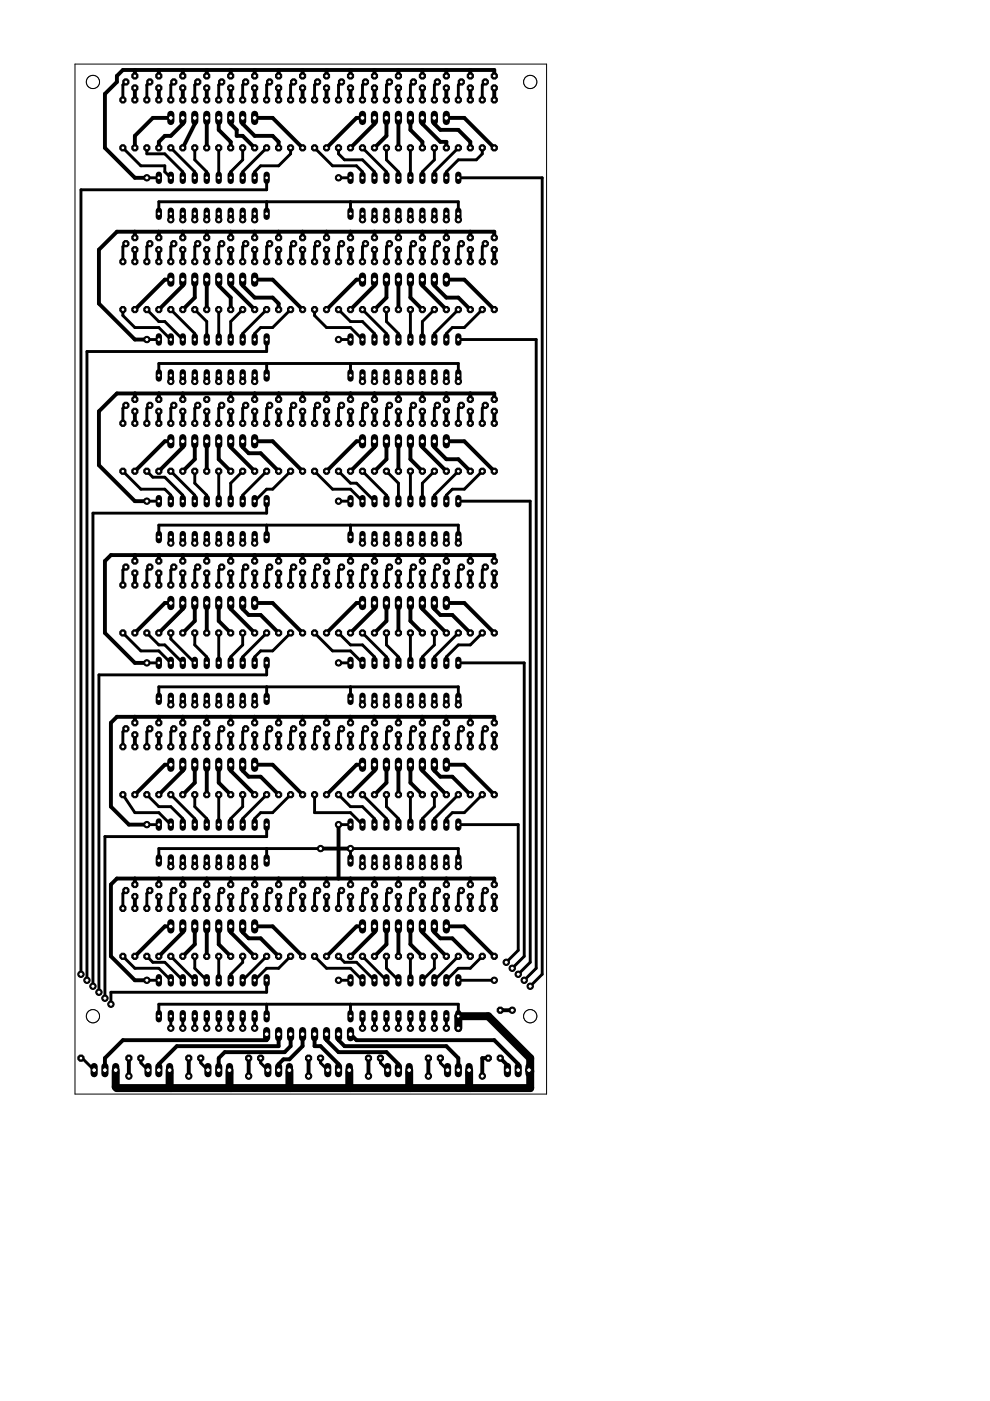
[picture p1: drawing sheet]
<svg xmlns="http://www.w3.org/2000/svg" width="210mm" height="297mm" viewBox="0 0 210 297" stroke-linecap="round" stroke-linejoin="round" font-family="sans-serif">
<g fill="none" stroke="#000" stroke-width=".61">
<path d="M26.7 17.4l-.6 .6v3.2M31.8 17.4l-.7 .6v3.2M36.9 17.4l-.7 .6v3.2M41.9 17.4l-.6 .6v3.2M47 17.4l-.6 .6v3.2M52.1 17.4l-.6 .6v3.2M57.2 17.4l-.7 .6v3.2M62.3 17.4l-.7 .6v3.2M67.3 17.4l-.6 .6v3.2M72.4 17.4l-.6 .6v3.2M77.5 17.4l-.6 .6v3.2M82.6 17.4l-.7 .6v3.2"/>
<path d="M87.7 17.4l-.7 .6v3.2M92.7 17.4l-.6 .6v3.2M97.8 17.4l-.6 .6v3.2M102.9 17.4l-.6 .6v3.2M26.1 31.3l3.8 3.9h5v1.2l1.3 1.3M31.1 31.3v1.3h3.8l3.9 3.8v1.3M31.1 37.7h2.6M36.2 31.3l5.1 5.1v1.3M41.3 31.3v2.6l2.5 2.5v1.3M46.4 31.3v6.4M51.5 31.3v2.6l-2.6 2.5v1.3M56.5 31.3l-5 5.1v1.3"/>
<path d="M56.5 37.7v2.5h-39.3v166.4M61.6 31.3v1.3l-2.5 2.6h-3.8l-1.3 1.2v1.3M66.7 31.3l3.8 3.9h5.1l1.3 1.2v1.3M71.8 31.3v1.3l1.2 1.3h3.9l2.5 2.5v1.3M71.8 37.7h2.5M76.9 31.3l5 5.1v1.3M81.9 31.3v2.6l2.6 2.5v1.3M87 31.3v6.4M92.1 31.3v2.6l-2.5 2.5v1.3M97.2 31.3l-5.1 5.1v1.3M97.2 37.7h17.8v168.9l-2.6 2.5M102.3 31.3v1.3l-1.3 1.3h-3.8l-2.6 2.5v1.3"/>
<path d="M26.7 51.7l-.6 .6v3.2M31.8 51.7l-.7 .6v3.2M33.7 45.3v-2.5h63.5v2.5M36.2 45.3v1.3M36.9 51.7l-.7 .6v3.2M38.8 45.3v1.3M41.3 45.3v1.3M41.9 51.7l-.6 .6v3.2M43.8 45.3v1.3M46.4 45.3v1.3M47 51.7l-.6 .6v3.2M48.9 45.3v1.3"/>
<path d="M51.5 45.3v1.3M52.1 51.7l-.6 .6v3.2M54 45.3v1.3M56.5 42.8v2.5M57.2 51.7l-.7 .6v3.2M62.3 51.7l-.7 .6v3.2M67.3 51.7l-.6 .6v3.2M72.4 51.7l-.6 .6v3.2M74.3 42.8v2.5M76.9 45.3v1.3M77.5 51.7l-.6 .6v3.2M79.4 45.3v1.3"/>
<path d="M81.9 45.3v1.3M82.6 51.7l-.7 .6v3.2M84.5 45.3v1.3M87 45.3v1.3M87.7 51.7l-.7 .6v3.2M89.6 45.3v1.3M92.1 45.3v1.3M92.7 51.7l-.6 .6v3.2M94.6 45.3v1.3M97.8 51.7l-.6 .6v3.2M102.9 51.7l-.6 .6v3.2M26.1 65.6v1.3l2.5 2.5h5.1l2.5 2.6"/>
<path d="M31.1 72h2.6M31.1 65.6l2.6 2.6h1.2l3.9 3.8M33.7 79.6v-2.5h63.5v2.5M36.2 79.6v1.3M36.2 65.6l5.1 5.1v1.3M38.8 79.6v1.3M41.3 79.6v1.3M41.3 65.6l2.5 2.6v3.8M43.8 79.6v1.3M46.4 65.6v6.4M46.4 79.6v1.3M48.9 79.6v1.3"/>
<path d="M51.5 65.6l-2.6 2.6v3.8M51.5 79.6v1.3M54 79.6v1.3M56.5 65.6l-5 5.1v1.3M56.5 72v2.5h-38.1v133.3M56.5 77.1v2.5M61.6 65.6l-3.8 3.8h-2.5l-1.3 1.3v1.3M66.7 65.6v1.3l2.5 2.5h5.1l2.6 2.6M71.8 65.6l2.5 2.6h2.6l2.5 2.5v1.3M71.8 72h2.5M74.3 77.1v2.5M76.9 79.6v1.3"/>
<path d="M76.9 65.6l5 5.1v1.3M79.4 79.6v1.3M81.9 65.6v2.6l2.6 2.5v1.3M81.9 79.6v1.3M84.5 79.6v1.3M87 65.6v6.4M87 79.6v1.3M89.6 79.6v1.3M92.1 65.6l-2.5 2.6v3.8M92.1 79.6v1.3M94.6 79.6v1.3M97.2 65.6l-5.1 5.1v1.3"/>
<path d="M97.2 72h16.5v133.3l-2.6 2.5M102.3 65.6l-3.9 3.8h-2.5l-1.3 1.3v1.3M26.1 99.9l3.8 3.8h5l1.3 1.3v1.3M26.7 85.9l-.6 .7v3.1M31.1 99.9l1.3 1.3h2.5l3.9 3.8v1.3M31.8 85.9l-.7 .7v3.1M36.2 99.9l5.1 5.1v1.3M36.9 85.9l-.7 .7v3.1M41.3 99.9v2.5l2.5 2.6v1.3M41.9 85.9l-.6 .7v3.1M46.4 99.9v6.4M47 85.9l-.6 .7v3.1"/>
<path d="M51.5 99.9l-2.6 2.5v3.9M52.1 85.9l-.6 .7v3.1M56.5 99.9l-5 5.1v1.3M57.2 85.9l-.7 .7v3.1M61.6 99.9l-3.8 3.8h-1.3l-2.5 2.6M62.3 85.9l-.7 .7v3.1M66.7 99.9l3.8 3.8h3.8l2.6 2.6M67.3 85.9l-.6 .7v3.1M71.8 99.9l2.5 2.5h1.3l3.8 3.9M72.4 85.9l-.6 .7v3.1M76.9 99.9l5 5.1v1.3M77.5 85.9l-.6 .7v3.1"/>
<path d="M81.9 99.9l2.6 2.5v3.9M82.6 85.9l-.7 .7v3.1M87 99.9v6.4M87.7 85.9l-.7 .7v3.1M92.1 99.9l-2.5 2.5v3.9M92.7 85.9l-.6 .7v3.1M97.2 99.9l-5.1 5.1v1.3M97.8 85.9l-.6 .7v3.1M102.3 99.9l-3.9 3.8h-2.5l-1.3 1.3v1.3M102.9 85.9l-.6 .7v3.1M31.1 106.3h2.6M33.7 113.9v-2.6h63.5v2.6"/>
<path d="M36.2 113.9v1.2M38.8 113.9v1.2M41.3 113.9v1.2M43.8 113.9v1.2M46.4 113.9v1.2M48.9 113.9v1.2M51.5 113.9v1.2M54 113.9v1.2M56.5 106.3v2.5h-36.8v100.3M56.5 111.3v2.6M71.8 106.3h2.5M74.3 111.3v2.6"/>
<path d="M76.9 113.9v1.2M79.4 113.9v1.2M81.9 113.9v1.2M84.5 113.9v1.2M87 113.9v1.2M89.6 113.9v1.2M92.1 113.9v1.2M94.6 113.9v1.2M97.2 106.3h15.2v97.7l-2.5 2.6M26.1 134.2l3.8 3.8h3.8l2.5 2.5M26.7 120.2l-.6 .7v3.1M31.1 134.2l2.6 2.5h1.2l3.9 3.8"/>
<path d="M31.8 120.2l-.7 .7v3.1M36.2 134.2v1.3l5.1 5M36.9 120.2l-.7 .7v3.1M41.3 134.2v2.5l2.5 2.6v1.2M41.9 120.2l-.6 .7v3.1M46.4 134.2v6.3M47 120.2l-.6 .7v3.1M51.5 134.2v2.5l-2.6 2.6v1.2M52.1 120.2l-.6 .7v3.1M56.5 134.2l-5 5.1v1.2M57.2 120.2l-.7 .7v3.1M61.6 134.2l-3.8 3.8h-2.5l-1.3 1.3v1.2"/>
<path d="M62.3 120.2l-.7 .7v3.1M66.7 134.2l3.8 3.8h3.8l2.6 2.5M67.3 120.2l-.6 .7v3.1M71.8 134.2l2.5 2.5h2.6l2.5 2.6v1.2M72.4 120.2l-.6 .7v3.1M76.9 134.2l5 5.1v1.2M77.5 120.2l-.6 .7v3.1M81.9 134.2v2.5l2.6 2.6v1.2M82.6 120.2l-.7 .7v3.1M87 134.2v6.3M87.7 120.2l-.7 .7v3.1M92.1 134.2v2.5l-2.5 2.6v1.2"/>
<path d="M92.7 120.2l-.6 .7v3.1M97.2 134.2l-5.1 5.1v1.2M97.8 120.2l-.6 .7v3.1M102.3 134.2l-2.6 2.5h-2.5l-2.6 2.6v1.2M102.9 120.2l-.6 .7v3.1M26.7 154.5l-.6 .7v3.1M31.1 140.5h2.6M31.8 154.5l-.7 .7v3.1M33.7 148.2v-2.6h63.5v2.6M36.2 148.2v1.2M36.9 154.5l-.7 .7v3.1M38.8 148.2v1.2"/>
<path d="M41.3 148.2v1.2M41.9 154.5l-.6 .7v3.1M43.8 148.2v1.2M46.4 148.2v1.2M47 154.5l-.6 .7v3.1M48.9 148.2v1.2M51.5 148.2v1.2M52.1 154.5l-.6 .7v3.1M54 148.2v1.2M56.5 140.5v2.6h-35.5v67.3M56.5 145.6v2.6M57.2 154.5l-.7 .7v3.1"/>
<path d="M62.3 154.5l-.7 .7v3.1M67.3 154.5l-.6 .7v3.1M71.8 140.5h2.5M72.4 154.5l-.6 .7v3.1M74.3 145.6v2.6M76.9 148.2v1.2M77.5 154.5l-.6 .7v3.1M79.4 148.2v1.2M81.9 148.2v1.2M82.6 154.5l-.7 .7v3.1M84.5 148.2v1.2M87 148.2v1.2"/>
<path d="M87.7 154.5l-.7 .7v3.1M89.6 148.2v1.2M92.1 148.2v1.2M92.7 154.5l-.6 .7v3.1M94.6 148.2v1.2M97.2 140.5h13.9v62.3l-2.5 2.5M97.8 154.5l-.6 .7v3.1M102.9 154.5l-.6 .7v3.1M26.1 168.5l2.5 3.8h5.1l2.5 2.5M31.1 168.5l2.6 2.5h2.5l2.6 2.6v1.2M31.1 174.8h2.6M36.2 168.5l5.1 5.1v1.2"/>
<path d="M41.3 168.5v2.5l2.5 2.6v1.2M46.4 168.5v6.3M51.5 168.5v2.5l-2.6 2.6v1.2M56.5 168.5l-5 5.1v1.2M56.5 174.8v2.6h-34.3v34.2M56.5 179.9v2.6M61.6 168.5l-3.8 3.8h-2.5l-1.3 1.3v1.2M66.7 168.5v3.8h7.6l2.6 2.5M68 179.9h-34.3v2.6M71.8 168.5l2.5 2.5h2.6l2.5 2.6v1.2M71.8 174.8h2.5M76.9 168.5l5 5.1v1.2"/>
<path d="M81.9 168.5v2.5l2.6 2.6v1.2M87 168.5v6.3M92.1 168.5v2.5l-2.5 2.6v1.2M97.2 168.5l-5.1 5.1v1.2M97.2 174.8h12.7v26.7l-2.6 2.5M102.3 168.5l-3.9 3.8h-2.5l-1.3 1.3v1.2M26.7 188.8l-.6 .6v3.2M31.8 188.8l-.7 .6v3.2M36.2 182.5v1.2M36.9 188.8l-.7 .6v3.2M38.8 182.5v1.2M41.3 182.5v1.2"/>
<path d="M41.9 188.8l-.6 .6v3.2M43.8 182.5v1.2M46.4 182.5v1.2M47 188.8l-.6 .6v3.2M48.9 182.5v1.2M51.5 182.5v1.2M52.1 188.8l-.6 .6v3.2M54 182.5v1.2M57.2 188.8l-.7 .6v3.2M62.3 188.8l-.7 .6v3.2M67.3 188.8l-.6 .6v3.2M72.4 188.8l-.6 .6v3.2"/>
<path d="M74.3 182.5v-2.6h22.9v2.6M76.9 182.5v1.2M77.5 188.8l-.6 .6v3.2M79.4 182.5v1.2M81.9 182.5v1.2M82.6 188.8l-.7 .6v3.2M84.5 182.5v1.2M87 182.5v1.2M87.7 188.8l-.7 .6v3.2M89.6 182.5v1.2M92.1 182.5v1.2M92.7 188.8l-.6 .6v3.2"/>
<path d="M94.6 182.5v1.2M97.8 188.8l-.6 .6v3.2M102.9 188.8l-.6 .6v3.2M26.1 202.8l2.5 2.5h5.1l2.5 2.5M31.1 207.8h2.6M31.1 202.8l1.3 1.2h2.5l3.9 3.8M33.7 215.5v-2.6h63.5v2.6M36.2 215.5v2.5M36.2 202.8l5.1 5M38.8 215.5v2.5M41.3 202.8v2.5l2.5 2.5M41.3 215.5v2.5"/>
<path d="M43.8 215.5v2.5M46.4 202.8v5M46.4 215.5v2.5M48.9 215.5v2.5M51.5 202.8v1.2l-2.6 2.6v1.2M51.5 215.5v2.5M54 215.5v2.5M56.5 207.8v2.6h-33v2.5M56.5 212.9v2.6M56.5 202.8l-5 5M61.6 202.8l-2.5 2.5h-2.6l-2.5 2.5M66.7 202.8l2.5 2.5h5.1l2.6 2.5"/>
<path d="M71.8 207.8h2.5M71.8 202.8l1.2 1.2h2.6l3.8 3.8M74.3 212.9v2.6M76.9 215.5v2.5M76.9 202.8l5 5M79.4 215.5v2.5M81.9 202.8v2.5l2.6 2.5M81.9 215.5v2.5M84.5 215.5v2.5M87 202.8v5M87 215.5v2.5M89.6 215.5v2.5"/>
<path d="M92.1 202.8v2.5l-2.5 2.5M92.1 215.5v2.5M94.6 215.5v2.5M97.2 207.8h7.6M97.2 202.8l-5.1 5M102.3 202.8l-2.6 2.5h-2.5l-2.6 2.5M17.2 224.3h.2l2.6 2.6M29.9 224.3v1.1l1.5 1.5M42.6 224.3v1.1l1.5 1.5M55.3 224.3v1.1l1.5 1.5M68 224.3v1.1l1.5 1.5M80.7 224.3v1.1l1.5 1.5"/>
<path d="M93.4 224.3v1.1l1.5 1.5"/>
</g>
<path d="M97.2 218v-2.5h6.3l8.9 8.8v6.4h-87.6l-.3-.3v-3.5M36 226.9v3.5l.2 .3M48.7 226.9v3.5l.2 .3M61.4 226.9v3.5l.2 .3M74.1 226.9v3.5l.2 .3M86.8 226.9v3.5l.2 .3M99.5 226.9v3.5l.2 .3M112.2 226.9l.2 .2" fill="none" stroke="#000" stroke-width="1.7"/>
<g fill="none" stroke="#000" stroke-width=".83">
<path d="M28.6 14.8v1.3M28.6 18.6v2.6M33.7 14.8v1.3M33.7 18.6v2.6M38.8 14.8v1.3M38.8 18.6v2.6M43.8 14.8v1.3M43.8 18.6v2.6M48.9 14.8v1.3M48.9 18.6v2.6M54 14.8v1.3M54 18.6v2.6"/>
<path d="M59.1 14.8v1.3M59.1 18.6v2.6M64.2 14.8v1.3M64.2 18.6v2.6M69.2 14.8v1.3M69.2 18.6v2.6M74.3 14.8v1.3M74.3 18.6v2.6M79.4 14.8v1.3M79.4 18.6v2.6M84.5 14.8v1.3M84.5 18.6v2.6"/>
<path d="M89.6 14.8v1.3M89.6 18.6v2.6M94.6 14.8v1.3M94.6 18.6v2.6M99.7 14.8v1.3M99.7 18.6v2.6M104.8 16.1v-1.3h-78.7l-1.3 1.3v1.3l-2.6 2.5v11.4l6.4 6.4h2.5M104.8 18.6v2.6M36.2 25h-3.8l-3.8 3.8v2.5M38.8 25v1.3l-2.6 2.5h-1.3l-1.2 1.3v1.2M41.3 25v1.3l-2.5 5M43.8 25v6.3"/>
<path d="M46.4 25v2.5l2.5 2.6v1.2M48.9 25v1.3l1.3 1.2v1.3h1.3l2.5 2.5M51.5 25v1.3l2.5 2.5h3.8l1.3 1.3v1.2M54 25h3.8l6.4 6.3M76.9 25h-1.3l-6.4 6.3M79.4 25v1.3l-5.1 5M81.9 25v3.8l-2.5 2.5M84.5 25v6.3M87 25v2.5l2.6 2.6v1.2M89.6 25v1.3l3.8 3.8h1.2v1.2M92.1 25v1.3l1.3 1.2h3.8l2.5 2.6v1.2M94.6 25h3.8l6.4 6.3"/>
<path d="M28.6 49.1v1.3M28.6 52.9v2.6M33.7 49.1v1.3M33.7 52.9v2.6M36.2 59.3h-1.3l-6.3 6.3M38.8 49.1v1.3M38.8 52.9v2.6M38.8 59.3v1.3l-5.1 5M41.3 59.3v3.8l-2.5 2.5M43.8 49.1v1.3M43.8 52.9v2.6M43.8 59.3v6.3"/>
<path d="M46.4 59.3v1.3l2.5 2.5v2.5M48.9 49.1v1.3M48.9 52.9v2.6M48.9 59.3v1.3l5.1 5M51.5 59.3v1.3l2.5 2.5h3.8l1.3 1.3v1.2M54 49.1v1.3M54 52.9v2.6M54 59.3h3.8l6.4 6.3M59.1 49.1v1.3M59.1 52.9v2.6M64.2 49.1v1.3M64.2 52.9v2.6"/>
<path d="M69.2 49.1v1.3M69.2 52.9v2.6M74.3 49.1v1.3M74.3 52.9v2.6M76.9 59.3h-1.3l-6.4 6.3M79.4 49.1v1.3M79.4 52.9v2.6M79.4 59.3v1.3l-5.1 5M81.9 59.3v3.8l-2.5 2.5M84.5 49.1v1.3M84.5 52.9v2.6M84.5 59.3v6.3"/>
<path d="M87 59.3v3.8l2.6 2.5M89.6 49.1v1.3M89.6 52.9v2.6M89.6 59.3v1.3l5 5M92.1 59.3v1.3l2.5 2.5h2.6l2.5 2.5M94.6 49.1v1.3M94.6 52.9v2.6M94.6 59.3h3.8l6.4 6.3M99.7 49.1v1.3M99.7 52.9v2.6M104.8 50.4v-1.3h-80l-3.8 3.8v11.5l7.6 7.6h2.5M104.8 52.9v2.6"/>
<path d="M28.6 83.4v1.3M28.6 87.2v2.5M33.7 83.4v1.3M33.7 87.2v2.5M36.2 93.6h-1.3l-6.3 6.3M38.8 83.4v1.3M38.8 87.2v2.5M38.8 93.6v1.2l-5.1 5.1M41.3 93.6v3.8l-2.5 2.5M43.8 87.2v2.5M43.8 93.6v6.3M46.4 93.6v3.8l2.5 2.5"/>
<path d="M48.9 83.4v1.3M48.9 87.2v2.5M48.9 93.6v1.2l5.1 5.1M51.5 93.6v1.2l1.2 1.3h2.6l3.8 3.8M54 83.4v1.3M54 87.2v2.5M54 93.6h3.8l6.4 6.3M59.1 83.4v1.3M59.1 87.2v2.5M64.2 83.4v1.3M64.2 87.2v2.5M69.2 83.4v1.3"/>
<path d="M69.2 87.2v2.5M74.3 83.4v1.3M74.3 87.2v2.5M76.9 93.6h-1.3l-6.4 6.3M79.4 83.4v1.3M79.4 87.2v2.5M79.4 93.6v1.2l-5.1 5.1M81.9 93.6v3.8l-2.5 2.5M84.5 83.4v1.3M84.5 87.2v2.5M84.5 93.6v6.3M87 93.6v3.8l2.6 2.5"/>
<path d="M89.6 83.4v1.3M89.6 87.2v2.5M89.6 93.6v1.2l5 5.1M92.1 93.6v1.2l2.5 2.6h2.6l2.5 2.5M94.6 83.4v1.3M94.6 87.2v2.5M94.6 93.6h3.8l6.4 6.3M99.7 83.4v1.3M99.7 87.2v2.5M104.8 84.7v-1.3h-80l-3.8 3.8v11.4l7.6 7.7h2.5M104.8 87.2v2.5M28.6 117.7v1.3"/>
<path d="M33.7 117.7v1.3M38.8 117.7v1.3M43.8 117.7v1.3M48.9 117.7v1.3M54 117.7v1.3M59.1 117.7v1.3M64.2 117.7v1.3M69.2 117.7v1.3M74.3 117.7v1.3M79.4 117.7v1.3M84.5 117.7v1.3M89.6 117.7v1.3"/>
<path d="M94.6 117.7v1.3M99.7 117.7v1.3M104.8 119v-1.3h-81.3l-1.3 1.3v15.2l6.4 6.3h2.5M28.6 121.5v2.5M33.7 121.5v2.5M36.2 127.8h-1.3l-6.3 6.4M38.8 121.5v2.5M38.8 127.8v1.3l-5.1 5.1M41.3 127.8v3.9l-2.5 2.5M43.8 121.5v2.5M43.8 127.8v6.4M46.4 127.8v3.9l2.5 2.5"/>
<path d="M48.9 121.5v2.5M48.9 127.8v1.3l5.1 5.1M51.5 127.8v1.3l1.2 1.3h2.6l3.8 3.8M54 121.5v2.5M54 127.8h3.8l6.4 6.4M59.1 121.5v2.5M64.2 121.5v2.5M69.2 121.5v2.5M74.3 121.5v2.5M76.9 127.8h-1.3l-6.4 6.4M79.4 121.5v2.5M79.4 127.8v1.3l-5.1 5.1"/>
<path d="M81.9 127.8v3.9l-2.5 2.5M84.5 121.5v2.5M84.5 127.8v6.4M87 127.8v3.9l2.6 2.5M89.6 121.5v2.5M89.6 127.8v1.3l5 5.1M92.1 127.8v1.3l1.3 1.3h2.5l3.8 3.8M94.6 121.5v2.5M94.6 127.8h3.8l6.4 6.4M99.7 121.5v2.5M104.8 121.5v2.5M28.6 152v1.2"/>
<path d="M28.6 155.8v2.5M33.7 152v1.2M33.7 155.8v2.5M38.8 152v1.2M38.8 155.8v2.5M43.8 152v1.2M43.8 155.8v2.5M48.9 152v1.2M48.9 155.8v2.5M54 152v1.2M54 155.8v2.5M59.1 152v1.2"/>
<path d="M59.1 155.8v2.5M64.2 152v1.2M64.2 155.8v2.5M69.2 152v1.2M69.2 155.8v2.5M74.3 152v1.2M74.3 155.8v2.5M79.4 152v1.2M79.4 155.8v2.5M84.5 152v1.2M84.5 155.8v2.5M89.6 152v1.2"/>
<path d="M89.6 155.8v2.5M94.6 152v1.2M94.6 155.8v2.5M99.7 152v1.2M99.7 155.8v2.5M104.8 153.2v-1.2h-80l-1.3 1.2v17.8l3.8 3.8h3.8M104.8 155.8v2.5M36.2 162.1h-1.3l-6.3 6.4M38.8 162.1v1.3l-5.1 5.1M41.3 162.1v3.8l-2.5 2.6M43.8 162.1v6.4M46.4 162.1v3.8l2.5 2.6"/>
<path d="M48.9 162.1v1.3l5.1 5.1M51.5 162.1v1.3l1.2 1.3h2.6l3.8 3.8M54 162.1h3.8l6.4 6.4M68 179.9h6.3M71.8 174.8v11.5M76.9 162.1h-1.3l-6.4 6.4M79.4 162.1v1.3l-5.1 5.1M81.9 162.1v3.8l-2.5 2.6M84.5 162.1v6.4M87 162.1v3.8l2.6 2.6M89.6 162.1v1.3l5 5.1M92.1 162.1v1.3l1.3 1.3h2.5l3.8 3.8"/>
<path d="M94.6 162.1h3.8l6.4 6.4M28.6 186.3v1.2M28.6 190.1v2.5M33.7 186.3v1.2M33.7 190.1v2.5M36.2 196.4h-1.3l-6.3 6.4M38.8 186.3v1.2M38.8 190.1v2.5M38.8 196.4v1.3l-5.1 5.1M41.3 196.4v3.8l-2.5 2.6M43.8 186.3v1.2M43.8 190.1v2.5"/>
<path d="M43.8 196.4v6.4M46.4 196.4v3.8l2.5 2.6M48.9 186.3v1.2M48.9 190.1v2.5M48.9 196.4v1.3l5.1 5.1M51.5 196.4v1.3l1.2 1.2h2.6l3.8 3.9M54 186.3v1.2M54 190.1v2.5M54 196.4h3.8l6.4 6.4M59.1 186.3v1.2M59.1 190.1v2.5M64.2 186.3v1.2"/>
<path d="M64.2 190.1v2.5M69.2 186.3v1.2M69.2 190.1v2.5M74.3 186.3v1.2M74.3 190.1v2.5M76.9 196.4h-1.3l-6.4 6.4M79.4 186.3v1.2M79.4 190.1v2.5M79.4 196.4v1.3l-5.1 5.1M81.9 196.4v3.8l-2.5 2.6M84.5 186.3v1.2M84.5 190.1v2.5"/>
<path d="M84.5 196.4v6.4M87 196.4v3.8l2.6 2.6M89.6 186.3v1.2M89.6 190.1v2.5M89.6 196.4v1.3l5 5.1M92.1 196.4v1.3l1.3 1.2h2.5l3.8 3.9M94.6 186.3v1.2M94.6 190.1v2.5M94.6 196.4h3.8l6.4 6.4M99.7 186.3v1.2M99.7 190.1v2.5M104.8 187.5v-1.2h-80l-1.3 1.2v15.3l5.1 5h2.5"/>
<path d="M104.8 190.1v2.5M56.5 219.3v1.2h-30.4l-3.9 3.8v2.6M59.1 219.3v2.5h-21.6l-3.8 3.8v1.3M61.6 219.3v2.5l-1.3 1.3h-12.7l-1.2 1.2v2.6M64.2 219.3v2.5l-2.8 2.8h-1.3l-1 1v1.3M66.7 219.3v2.5h1.3l3.8 3.8v1.3M69.2 219.3v1.2l2.6 2.6h10.1l2.6 2.5v1.3M71.8 219.3v1.2l1.2 1.3h21.6l2.6 2.5v2.6M74.3 219.3l1.3 1.2h29.2l5.1 5.1v1.3M106.1 214.2h2.5M27.3 224.3v3.9M40 224.3v3.9"/>
<path d="M52.7 224.3v3.9M65.4 224.3v3.9M78.1 224.3v3.9M90.8 224.3v3.9M103.5 224.3h-1.2v3.9M106.1 224.3l1.5 1.6v1"/>
</g>
<path d="M33.7 44.7v1.3" fill="none" stroke="#000" stroke-width="1.3"/>
<circle cx="33.7" cy="45.3" r=".4" fill="#fff" stroke="#000" stroke-width=".21"/>
<path d="M36.2 44.7v1.3" fill="none" stroke="#000" stroke-width="1.3"/>
<circle cx="36.2" cy="45.3" r=".4" fill="#fff" stroke="#000" stroke-width=".21"/>
<path d="M48.9 44.7v1.3" fill="none" stroke="#000" stroke-width="1.3"/>
<circle cx="48.9" cy="45.3" r=".4" fill="#fff" stroke="#000" stroke-width=".21"/>
<path d="M51.5 44.7v1.3" fill="none" stroke="#000" stroke-width="1.3"/>
<circle cx="51.5" cy="45.3" r=".4" fill="#fff" stroke="#000" stroke-width=".21"/>
<path d="M38.8 44.7v1.3" fill="none" stroke="#000" stroke-width="1.3"/>
<circle cx="38.8" cy="45.3" r=".4" fill="#fff" stroke="#000" stroke-width=".21"/>
<path d="M41.3 44.7v1.3" fill="none" stroke="#000" stroke-width="1.3"/>
<circle cx="41.3" cy="45.3" r=".4" fill="#fff" stroke="#000" stroke-width=".21"/>
<path d="M46.4 44.7v1.3" fill="none" stroke="#000" stroke-width="1.3"/>
<circle cx="46.4" cy="45.3" r=".4" fill="#fff" stroke="#000" stroke-width=".21"/>
<path d="M43.8 44.7v1.3" fill="none" stroke="#000" stroke-width="1.3"/>
<circle cx="43.8" cy="45.3" r=".4" fill="#fff" stroke="#000" stroke-width=".21"/>
<path d="M54 44.7v1.3" fill="none" stroke="#000" stroke-width="1.3"/>
<circle cx="54" cy="45.3" r=".4" fill="#fff" stroke="#000" stroke-width=".21"/>
<path d="M56.5 44.7v1.3" fill="none" stroke="#000" stroke-width="1.3"/>
<circle cx="56.5" cy="45.3" r=".4" fill="#fff" stroke="#000" stroke-width=".21"/>
<path d="M56.5 37v1.4" fill="none" stroke="#000" stroke-width="1.3"/>
<circle cx="56.5" cy="37.7" r=".4" fill="#fff" stroke="#000" stroke-width=".21"/>
<path d="M54 37v1.4" fill="none" stroke="#000" stroke-width="1.3"/>
<circle cx="54" cy="37.7" r=".4" fill="#fff" stroke="#000" stroke-width=".21"/>
<path d="M51.5 37v1.4" fill="none" stroke="#000" stroke-width="1.3"/>
<circle cx="51.5" cy="37.7" r=".4" fill="#fff" stroke="#000" stroke-width=".21"/>
<path d="M48.9 37v1.4" fill="none" stroke="#000" stroke-width="1.3"/>
<circle cx="48.9" cy="37.7" r=".4" fill="#fff" stroke="#000" stroke-width=".21"/>
<path d="M46.4 37v1.4" fill="none" stroke="#000" stroke-width="1.3"/>
<circle cx="46.4" cy="37.7" r=".4" fill="#fff" stroke="#000" stroke-width=".21"/>
<path d="M43.8 37v1.4" fill="none" stroke="#000" stroke-width="1.3"/>
<circle cx="43.8" cy="37.7" r=".4" fill="#fff" stroke="#000" stroke-width=".21"/>
<path d="M41.3 37v1.4" fill="none" stroke="#000" stroke-width="1.3"/>
<circle cx="41.3" cy="37.7" r=".4" fill="#fff" stroke="#000" stroke-width=".21"/>
<path d="M38.8 37v1.4" fill="none" stroke="#000" stroke-width="1.3"/>
<circle cx="38.8" cy="37.7" r=".4" fill="#fff" stroke="#000" stroke-width=".21"/>
<path d="M36.2 37v1.4" fill="none" stroke="#000" stroke-width="1.3"/>
<circle cx="36.2" cy="37.7" r=".4" fill="#fff" stroke="#000" stroke-width=".21"/>
<path d="M33.7 37v1.4" fill="none" stroke="#000" stroke-width="1.3"/>
<circle cx="33.7" cy="37.7" r=".4" fill="#fff" stroke="#000" stroke-width=".21"/>
<path d="M74.3 44.7v1.3" fill="none" stroke="#000" stroke-width="1.3"/>
<circle cx="74.3" cy="45.3" r=".4" fill="#fff" stroke="#000" stroke-width=".21"/>
<path d="M76.9 44.7v1.3" fill="none" stroke="#000" stroke-width="1.3"/>
<circle cx="76.9" cy="45.3" r=".4" fill="#fff" stroke="#000" stroke-width=".21"/>
<path d="M89.6 44.7v1.3" fill="none" stroke="#000" stroke-width="1.3"/>
<circle cx="89.6" cy="45.3" r=".4" fill="#fff" stroke="#000" stroke-width=".21"/>
<path d="M92.1 44.7v1.3" fill="none" stroke="#000" stroke-width="1.3"/>
<circle cx="92.1" cy="45.3" r=".4" fill="#fff" stroke="#000" stroke-width=".21"/>
<path d="M79.4 44.7v1.3" fill="none" stroke="#000" stroke-width="1.3"/>
<circle cx="79.4" cy="45.3" r=".4" fill="#fff" stroke="#000" stroke-width=".21"/>
<path d="M81.9 44.7v1.3" fill="none" stroke="#000" stroke-width="1.3"/>
<circle cx="81.9" cy="45.3" r=".4" fill="#fff" stroke="#000" stroke-width=".21"/>
<path d="M87 44.7v1.3" fill="none" stroke="#000" stroke-width="1.3"/>
<circle cx="87" cy="45.3" r=".4" fill="#fff" stroke="#000" stroke-width=".21"/>
<path d="M84.5 44.7v1.3" fill="none" stroke="#000" stroke-width="1.3"/>
<circle cx="84.5" cy="45.3" r=".4" fill="#fff" stroke="#000" stroke-width=".21"/>
<path d="M94.6 44.7v1.3" fill="none" stroke="#000" stroke-width="1.3"/>
<circle cx="94.6" cy="45.3" r=".4" fill="#fff" stroke="#000" stroke-width=".21"/>
<path d="M97.2 44.7v1.3" fill="none" stroke="#000" stroke-width="1.3"/>
<circle cx="97.2" cy="45.3" r=".4" fill="#fff" stroke="#000" stroke-width=".21"/>
<path d="M97.2 37v1.4" fill="none" stroke="#000" stroke-width="1.3"/>
<circle cx="97.2" cy="37.7" r=".4" fill="#fff" stroke="#000" stroke-width=".21"/>
<path d="M94.6 37v1.4" fill="none" stroke="#000" stroke-width="1.3"/>
<circle cx="94.6" cy="37.7" r=".4" fill="#fff" stroke="#000" stroke-width=".21"/>
<path d="M92.1 37v1.4" fill="none" stroke="#000" stroke-width="1.3"/>
<circle cx="92.1" cy="37.7" r=".4" fill="#fff" stroke="#000" stroke-width=".21"/>
<path d="M89.6 37v1.4" fill="none" stroke="#000" stroke-width="1.3"/>
<circle cx="89.6" cy="37.7" r=".4" fill="#fff" stroke="#000" stroke-width=".21"/>
<path d="M87 37v1.4" fill="none" stroke="#000" stroke-width="1.3"/>
<circle cx="87" cy="37.7" r=".4" fill="#fff" stroke="#000" stroke-width=".21"/>
<path d="M84.5 37v1.4" fill="none" stroke="#000" stroke-width="1.3"/>
<circle cx="84.5" cy="37.7" r=".4" fill="#fff" stroke="#000" stroke-width=".21"/>
<path d="M81.9 37v1.4" fill="none" stroke="#000" stroke-width="1.3"/>
<circle cx="81.9" cy="37.7" r=".4" fill="#fff" stroke="#000" stroke-width=".21"/>
<path d="M79.4 37v1.4" fill="none" stroke="#000" stroke-width="1.3"/>
<circle cx="79.4" cy="37.7" r=".4" fill="#fff" stroke="#000" stroke-width=".21"/>
<path d="M76.9 37v1.4" fill="none" stroke="#000" stroke-width="1.3"/>
<circle cx="76.9" cy="37.7" r=".4" fill="#fff" stroke="#000" stroke-width=".21"/>
<path d="M74.3 37v1.4" fill="none" stroke="#000" stroke-width="1.3"/>
<circle cx="74.3" cy="37.7" r=".4" fill="#fff" stroke="#000" stroke-width=".21"/>
<path d="M33.7 78.9v1.4" fill="none" stroke="#000" stroke-width="1.3"/>
<circle cx="33.7" cy="79.6" r=".4" fill="#fff" stroke="#000" stroke-width=".21"/>
<path d="M36.2 78.9v1.4" fill="none" stroke="#000" stroke-width="1.3"/>
<circle cx="36.2" cy="79.6" r=".4" fill="#fff" stroke="#000" stroke-width=".21"/>
<path d="M48.9 78.9v1.4" fill="none" stroke="#000" stroke-width="1.3"/>
<circle cx="48.9" cy="79.6" r=".4" fill="#fff" stroke="#000" stroke-width=".21"/>
<path d="M51.5 78.9v1.4" fill="none" stroke="#000" stroke-width="1.3"/>
<circle cx="51.5" cy="79.6" r=".4" fill="#fff" stroke="#000" stroke-width=".21"/>
<path d="M38.8 78.9v1.4" fill="none" stroke="#000" stroke-width="1.3"/>
<circle cx="38.8" cy="79.6" r=".4" fill="#fff" stroke="#000" stroke-width=".21"/>
<path d="M41.3 78.9v1.4" fill="none" stroke="#000" stroke-width="1.3"/>
<circle cx="41.3" cy="79.6" r=".4" fill="#fff" stroke="#000" stroke-width=".21"/>
<path d="M46.4 78.9v1.4" fill="none" stroke="#000" stroke-width="1.3"/>
<circle cx="46.4" cy="79.6" r=".4" fill="#fff" stroke="#000" stroke-width=".21"/>
<path d="M43.8 78.9v1.4" fill="none" stroke="#000" stroke-width="1.3"/>
<circle cx="43.8" cy="79.6" r=".4" fill="#fff" stroke="#000" stroke-width=".21"/>
<path d="M54 78.9v1.4" fill="none" stroke="#000" stroke-width="1.3"/>
<circle cx="54" cy="79.6" r=".4" fill="#fff" stroke="#000" stroke-width=".21"/>
<path d="M56.5 78.9v1.4" fill="none" stroke="#000" stroke-width="1.3"/>
<circle cx="56.5" cy="79.6" r=".4" fill="#fff" stroke="#000" stroke-width=".21"/>
<path d="M56.5 71.3v1.3" fill="none" stroke="#000" stroke-width="1.3"/>
<circle cx="56.5" cy="72" r=".4" fill="#fff" stroke="#000" stroke-width=".21"/>
<path d="M54 71.3v1.3" fill="none" stroke="#000" stroke-width="1.3"/>
<circle cx="54" cy="72" r=".4" fill="#fff" stroke="#000" stroke-width=".21"/>
<path d="M51.5 71.3v1.3" fill="none" stroke="#000" stroke-width="1.3"/>
<circle cx="51.5" cy="72" r=".4" fill="#fff" stroke="#000" stroke-width=".21"/>
<path d="M48.9 71.3v1.3" fill="none" stroke="#000" stroke-width="1.3"/>
<circle cx="48.9" cy="72" r=".4" fill="#fff" stroke="#000" stroke-width=".21"/>
<path d="M46.4 71.3v1.3" fill="none" stroke="#000" stroke-width="1.3"/>
<circle cx="46.4" cy="72" r=".4" fill="#fff" stroke="#000" stroke-width=".21"/>
<path d="M43.8 71.3v1.3" fill="none" stroke="#000" stroke-width="1.3"/>
<circle cx="43.8" cy="72" r=".4" fill="#fff" stroke="#000" stroke-width=".21"/>
<path d="M41.3 71.3v1.3" fill="none" stroke="#000" stroke-width="1.3"/>
<circle cx="41.3" cy="72" r=".4" fill="#fff" stroke="#000" stroke-width=".21"/>
<path d="M38.8 71.3v1.3" fill="none" stroke="#000" stroke-width="1.3"/>
<circle cx="38.8" cy="72" r=".4" fill="#fff" stroke="#000" stroke-width=".21"/>
<path d="M36.2 71.3v1.3" fill="none" stroke="#000" stroke-width="1.3"/>
<circle cx="36.2" cy="72" r=".4" fill="#fff" stroke="#000" stroke-width=".21"/>
<path d="M33.7 71.3v1.3" fill="none" stroke="#000" stroke-width="1.3"/>
<circle cx="33.7" cy="72" r=".4" fill="#fff" stroke="#000" stroke-width=".21"/>
<path d="M74.3 78.9v1.4" fill="none" stroke="#000" stroke-width="1.3"/>
<circle cx="74.3" cy="79.6" r=".4" fill="#fff" stroke="#000" stroke-width=".21"/>
<path d="M76.9 78.9v1.4" fill="none" stroke="#000" stroke-width="1.3"/>
<circle cx="76.9" cy="79.6" r=".4" fill="#fff" stroke="#000" stroke-width=".21"/>
<path d="M89.6 78.9v1.4" fill="none" stroke="#000" stroke-width="1.3"/>
<circle cx="89.6" cy="79.6" r=".4" fill="#fff" stroke="#000" stroke-width=".21"/>
<path d="M92.1 78.9v1.4" fill="none" stroke="#000" stroke-width="1.3"/>
<circle cx="92.1" cy="79.6" r=".4" fill="#fff" stroke="#000" stroke-width=".21"/>
<path d="M79.4 78.9v1.4" fill="none" stroke="#000" stroke-width="1.3"/>
<circle cx="79.4" cy="79.6" r=".4" fill="#fff" stroke="#000" stroke-width=".21"/>
<path d="M81.9 78.9v1.4" fill="none" stroke="#000" stroke-width="1.3"/>
<circle cx="81.9" cy="79.6" r=".4" fill="#fff" stroke="#000" stroke-width=".21"/>
<path d="M87 78.9v1.4" fill="none" stroke="#000" stroke-width="1.3"/>
<circle cx="87" cy="79.6" r=".4" fill="#fff" stroke="#000" stroke-width=".21"/>
<path d="M84.5 78.9v1.4" fill="none" stroke="#000" stroke-width="1.3"/>
<circle cx="84.5" cy="79.6" r=".4" fill="#fff" stroke="#000" stroke-width=".21"/>
<path d="M94.6 78.9v1.4" fill="none" stroke="#000" stroke-width="1.3"/>
<circle cx="94.6" cy="79.6" r=".4" fill="#fff" stroke="#000" stroke-width=".21"/>
<path d="M97.2 78.9v1.4" fill="none" stroke="#000" stroke-width="1.3"/>
<circle cx="97.2" cy="79.6" r=".4" fill="#fff" stroke="#000" stroke-width=".21"/>
<path d="M97.2 71.3v1.3" fill="none" stroke="#000" stroke-width="1.3"/>
<circle cx="97.2" cy="72" r=".4" fill="#fff" stroke="#000" stroke-width=".21"/>
<path d="M94.6 71.3v1.3" fill="none" stroke="#000" stroke-width="1.3"/>
<circle cx="94.6" cy="72" r=".4" fill="#fff" stroke="#000" stroke-width=".21"/>
<path d="M92.1 71.3v1.3" fill="none" stroke="#000" stroke-width="1.3"/>
<circle cx="92.1" cy="72" r=".4" fill="#fff" stroke="#000" stroke-width=".21"/>
<path d="M89.6 71.3v1.3" fill="none" stroke="#000" stroke-width="1.3"/>
<circle cx="89.6" cy="72" r=".4" fill="#fff" stroke="#000" stroke-width=".21"/>
<path d="M87 71.3v1.3" fill="none" stroke="#000" stroke-width="1.3"/>
<circle cx="87" cy="72" r=".4" fill="#fff" stroke="#000" stroke-width=".21"/>
<path d="M84.5 71.3v1.3" fill="none" stroke="#000" stroke-width="1.3"/>
<circle cx="84.5" cy="72" r=".4" fill="#fff" stroke="#000" stroke-width=".21"/>
<path d="M81.9 71.3v1.3" fill="none" stroke="#000" stroke-width="1.3"/>
<circle cx="81.9" cy="72" r=".4" fill="#fff" stroke="#000" stroke-width=".21"/>
<path d="M79.4 71.3v1.3" fill="none" stroke="#000" stroke-width="1.3"/>
<circle cx="79.4" cy="72" r=".4" fill="#fff" stroke="#000" stroke-width=".21"/>
<path d="M76.9 71.3v1.3" fill="none" stroke="#000" stroke-width="1.3"/>
<circle cx="76.9" cy="72" r=".4" fill="#fff" stroke="#000" stroke-width=".21"/>
<path d="M74.3 71.3v1.3" fill="none" stroke="#000" stroke-width="1.3"/>
<circle cx="74.3" cy="72" r=".4" fill="#fff" stroke="#000" stroke-width=".21"/>
<path d="M33.7 181.8v1.3" fill="none" stroke="#000" stroke-width="1.3"/>
<circle cx="33.7" cy="182.5" r=".4" fill="#fff" stroke="#000" stroke-width=".21"/>
<path d="M36.2 181.8v1.3" fill="none" stroke="#000" stroke-width="1.3"/>
<circle cx="36.2" cy="182.5" r=".4" fill="#fff" stroke="#000" stroke-width=".21"/>
<path d="M48.9 181.8v1.3" fill="none" stroke="#000" stroke-width="1.3"/>
<circle cx="48.9" cy="182.5" r=".4" fill="#fff" stroke="#000" stroke-width=".21"/>
<path d="M51.5 181.8v1.3" fill="none" stroke="#000" stroke-width="1.3"/>
<circle cx="51.5" cy="182.5" r=".4" fill="#fff" stroke="#000" stroke-width=".21"/>
<path d="M38.8 181.8v1.3" fill="none" stroke="#000" stroke-width="1.3"/>
<circle cx="38.8" cy="182.5" r=".4" fill="#fff" stroke="#000" stroke-width=".21"/>
<path d="M41.3 181.8v1.3" fill="none" stroke="#000" stroke-width="1.3"/>
<circle cx="41.3" cy="182.5" r=".4" fill="#fff" stroke="#000" stroke-width=".21"/>
<path d="M46.4 181.8v1.3" fill="none" stroke="#000" stroke-width="1.3"/>
<circle cx="46.4" cy="182.5" r=".4" fill="#fff" stroke="#000" stroke-width=".21"/>
<path d="M43.8 181.8v1.3" fill="none" stroke="#000" stroke-width="1.3"/>
<circle cx="43.8" cy="182.5" r=".4" fill="#fff" stroke="#000" stroke-width=".21"/>
<path d="M54 181.8v1.3" fill="none" stroke="#000" stroke-width="1.3"/>
<circle cx="54" cy="182.5" r=".4" fill="#fff" stroke="#000" stroke-width=".21"/>
<path d="M56.5 181.8v1.3" fill="none" stroke="#000" stroke-width="1.3"/>
<circle cx="56.5" cy="182.5" r=".4" fill="#fff" stroke="#000" stroke-width=".21"/>
<path d="M56.5 174.2v1.3" fill="none" stroke="#000" stroke-width="1.3"/>
<circle cx="56.5" cy="174.8" r=".4" fill="#fff" stroke="#000" stroke-width=".21"/>
<path d="M54 174.2v1.3" fill="none" stroke="#000" stroke-width="1.3"/>
<circle cx="54" cy="174.8" r=".4" fill="#fff" stroke="#000" stroke-width=".21"/>
<path d="M51.5 174.2v1.3" fill="none" stroke="#000" stroke-width="1.3"/>
<circle cx="51.5" cy="174.8" r=".4" fill="#fff" stroke="#000" stroke-width=".21"/>
<path d="M48.9 174.2v1.3" fill="none" stroke="#000" stroke-width="1.3"/>
<circle cx="48.9" cy="174.8" r=".4" fill="#fff" stroke="#000" stroke-width=".21"/>
<path d="M46.4 174.2v1.3" fill="none" stroke="#000" stroke-width="1.3"/>
<circle cx="46.4" cy="174.8" r=".4" fill="#fff" stroke="#000" stroke-width=".21"/>
<path d="M43.8 174.2v1.3" fill="none" stroke="#000" stroke-width="1.3"/>
<circle cx="43.8" cy="174.8" r=".4" fill="#fff" stroke="#000" stroke-width=".21"/>
<path d="M41.3 174.2v1.3" fill="none" stroke="#000" stroke-width="1.3"/>
<circle cx="41.3" cy="174.8" r=".4" fill="#fff" stroke="#000" stroke-width=".21"/>
<path d="M38.8 174.2v1.3" fill="none" stroke="#000" stroke-width="1.3"/>
<circle cx="38.8" cy="174.8" r=".4" fill="#fff" stroke="#000" stroke-width=".21"/>
<path d="M36.2 174.2v1.3" fill="none" stroke="#000" stroke-width="1.3"/>
<circle cx="36.2" cy="174.8" r=".4" fill="#fff" stroke="#000" stroke-width=".21"/>
<path d="M33.7 174.2v1.3" fill="none" stroke="#000" stroke-width="1.3"/>
<circle cx="33.7" cy="174.8" r=".4" fill="#fff" stroke="#000" stroke-width=".21"/>
<path d="M74.3 181.8v1.3" fill="none" stroke="#000" stroke-width="1.3"/>
<circle cx="74.3" cy="182.5" r=".4" fill="#fff" stroke="#000" stroke-width=".21"/>
<path d="M76.9 181.8v1.3" fill="none" stroke="#000" stroke-width="1.3"/>
<circle cx="76.9" cy="182.5" r=".4" fill="#fff" stroke="#000" stroke-width=".21"/>
<path d="M89.6 181.8v1.3" fill="none" stroke="#000" stroke-width="1.3"/>
<circle cx="89.6" cy="182.5" r=".4" fill="#fff" stroke="#000" stroke-width=".21"/>
<path d="M92.1 181.8v1.3" fill="none" stroke="#000" stroke-width="1.3"/>
<circle cx="92.1" cy="182.5" r=".4" fill="#fff" stroke="#000" stroke-width=".21"/>
<path d="M79.4 181.8v1.3" fill="none" stroke="#000" stroke-width="1.3"/>
<circle cx="79.4" cy="182.5" r=".4" fill="#fff" stroke="#000" stroke-width=".21"/>
<path d="M81.9 181.8v1.3" fill="none" stroke="#000" stroke-width="1.3"/>
<circle cx="81.9" cy="182.5" r=".4" fill="#fff" stroke="#000" stroke-width=".21"/>
<path d="M87 181.8v1.3" fill="none" stroke="#000" stroke-width="1.3"/>
<circle cx="87" cy="182.5" r=".4" fill="#fff" stroke="#000" stroke-width=".21"/>
<path d="M84.5 181.8v1.3" fill="none" stroke="#000" stroke-width="1.3"/>
<circle cx="84.5" cy="182.5" r=".4" fill="#fff" stroke="#000" stroke-width=".21"/>
<path d="M94.6 181.8v1.3" fill="none" stroke="#000" stroke-width="1.3"/>
<circle cx="94.6" cy="182.5" r=".4" fill="#fff" stroke="#000" stroke-width=".21"/>
<path d="M97.2 181.8v1.3" fill="none" stroke="#000" stroke-width="1.3"/>
<circle cx="97.2" cy="182.5" r=".4" fill="#fff" stroke="#000" stroke-width=".21"/>
<path d="M97.2 174.2v1.3" fill="none" stroke="#000" stroke-width="1.3"/>
<circle cx="97.2" cy="174.8" r=".4" fill="#fff" stroke="#000" stroke-width=".21"/>
<path d="M94.6 174.2v1.3" fill="none" stroke="#000" stroke-width="1.3"/>
<circle cx="94.6" cy="174.8" r=".4" fill="#fff" stroke="#000" stroke-width=".21"/>
<path d="M92.1 174.2v1.3" fill="none" stroke="#000" stroke-width="1.3"/>
<circle cx="92.1" cy="174.8" r=".4" fill="#fff" stroke="#000" stroke-width=".21"/>
<path d="M89.6 174.2v1.3" fill="none" stroke="#000" stroke-width="1.3"/>
<circle cx="89.6" cy="174.8" r=".4" fill="#fff" stroke="#000" stroke-width=".21"/>
<path d="M87 174.2v1.3" fill="none" stroke="#000" stroke-width="1.3"/>
<circle cx="87" cy="174.8" r=".4" fill="#fff" stroke="#000" stroke-width=".21"/>
<path d="M84.5 174.2v1.3" fill="none" stroke="#000" stroke-width="1.3"/>
<circle cx="84.5" cy="174.8" r=".4" fill="#fff" stroke="#000" stroke-width=".21"/>
<path d="M81.9 174.2v1.3" fill="none" stroke="#000" stroke-width="1.3"/>
<circle cx="81.9" cy="174.8" r=".4" fill="#fff" stroke="#000" stroke-width=".21"/>
<path d="M79.4 174.2v1.3" fill="none" stroke="#000" stroke-width="1.3"/>
<circle cx="79.4" cy="174.8" r=".4" fill="#fff" stroke="#000" stroke-width=".21"/>
<path d="M76.9 174.2v1.3" fill="none" stroke="#000" stroke-width="1.3"/>
<circle cx="76.9" cy="174.8" r=".4" fill="#fff" stroke="#000" stroke-width=".21"/>
<path d="M74.3 174.2v1.3" fill="none" stroke="#000" stroke-width="1.3"/>
<circle cx="74.3" cy="174.8" r=".4" fill="#fff" stroke="#000" stroke-width=".21"/>
<path d="M33.7 214.8v1.3" fill="none" stroke="#000" stroke-width="1.3"/>
<circle cx="33.7" cy="215.5" r=".4" fill="#fff" stroke="#000" stroke-width=".21"/>
<path d="M36.2 214.8v1.3" fill="none" stroke="#000" stroke-width="1.3"/>
<circle cx="36.2" cy="215.5" r=".4" fill="#fff" stroke="#000" stroke-width=".21"/>
<path d="M48.9 214.8v1.3" fill="none" stroke="#000" stroke-width="1.3"/>
<circle cx="48.9" cy="215.5" r=".4" fill="#fff" stroke="#000" stroke-width=".21"/>
<path d="M51.5 214.8v1.3" fill="none" stroke="#000" stroke-width="1.3"/>
<circle cx="51.5" cy="215.5" r=".4" fill="#fff" stroke="#000" stroke-width=".21"/>
<path d="M38.8 214.8v1.3" fill="none" stroke="#000" stroke-width="1.3"/>
<circle cx="38.8" cy="215.5" r=".4" fill="#fff" stroke="#000" stroke-width=".21"/>
<path d="M41.3 214.8v1.3" fill="none" stroke="#000" stroke-width="1.3"/>
<circle cx="41.3" cy="215.5" r=".4" fill="#fff" stroke="#000" stroke-width=".21"/>
<path d="M46.4 214.8v1.3" fill="none" stroke="#000" stroke-width="1.3"/>
<circle cx="46.4" cy="215.5" r=".4" fill="#fff" stroke="#000" stroke-width=".21"/>
<path d="M43.8 214.8v1.3" fill="none" stroke="#000" stroke-width="1.3"/>
<circle cx="43.8" cy="215.5" r=".4" fill="#fff" stroke="#000" stroke-width=".21"/>
<path d="M54 214.8v1.3" fill="none" stroke="#000" stroke-width="1.3"/>
<circle cx="54" cy="215.5" r=".4" fill="#fff" stroke="#000" stroke-width=".21"/>
<path d="M56.5 214.8v1.3" fill="none" stroke="#000" stroke-width="1.3"/>
<circle cx="56.5" cy="215.5" r=".4" fill="#fff" stroke="#000" stroke-width=".21"/>
<path d="M56.5 207.2v1.3" fill="none" stroke="#000" stroke-width="1.3"/>
<circle cx="56.5" cy="207.8" r=".4" fill="#fff" stroke="#000" stroke-width=".21"/>
<path d="M54 207.2v1.3" fill="none" stroke="#000" stroke-width="1.3"/>
<circle cx="54" cy="207.8" r=".4" fill="#fff" stroke="#000" stroke-width=".21"/>
<path d="M51.5 207.2v1.3" fill="none" stroke="#000" stroke-width="1.3"/>
<circle cx="51.5" cy="207.8" r=".4" fill="#fff" stroke="#000" stroke-width=".21"/>
<path d="M48.9 207.2v1.3" fill="none" stroke="#000" stroke-width="1.3"/>
<circle cx="48.9" cy="207.8" r=".4" fill="#fff" stroke="#000" stroke-width=".21"/>
<path d="M46.4 207.2v1.3" fill="none" stroke="#000" stroke-width="1.3"/>
<circle cx="46.4" cy="207.8" r=".4" fill="#fff" stroke="#000" stroke-width=".21"/>
<path d="M43.8 207.2v1.3" fill="none" stroke="#000" stroke-width="1.3"/>
<circle cx="43.8" cy="207.8" r=".4" fill="#fff" stroke="#000" stroke-width=".21"/>
<path d="M41.3 207.2v1.3" fill="none" stroke="#000" stroke-width="1.3"/>
<circle cx="41.3" cy="207.8" r=".4" fill="#fff" stroke="#000" stroke-width=".21"/>
<path d="M38.8 207.2v1.3" fill="none" stroke="#000" stroke-width="1.3"/>
<circle cx="38.8" cy="207.8" r=".4" fill="#fff" stroke="#000" stroke-width=".21"/>
<path d="M36.2 207.2v1.3" fill="none" stroke="#000" stroke-width="1.3"/>
<circle cx="36.2" cy="207.8" r=".4" fill="#fff" stroke="#000" stroke-width=".21"/>
<path d="M33.7 207.2v1.3" fill="none" stroke="#000" stroke-width="1.3"/>
<circle cx="33.7" cy="207.8" r=".4" fill="#fff" stroke="#000" stroke-width=".21"/>
<path d="M74.3 214.8v1.3" fill="none" stroke="#000" stroke-width="1.3"/>
<circle cx="74.3" cy="215.5" r=".4" fill="#fff" stroke="#000" stroke-width=".21"/>
<path d="M76.9 214.8v1.3" fill="none" stroke="#000" stroke-width="1.3"/>
<circle cx="76.9" cy="215.5" r=".4" fill="#fff" stroke="#000" stroke-width=".21"/>
<path d="M89.6 214.8v1.3" fill="none" stroke="#000" stroke-width="1.3"/>
<circle cx="89.6" cy="215.5" r=".4" fill="#fff" stroke="#000" stroke-width=".21"/>
<path d="M92.1 214.8v1.3" fill="none" stroke="#000" stroke-width="1.3"/>
<circle cx="92.1" cy="215.5" r=".4" fill="#fff" stroke="#000" stroke-width=".21"/>
<path d="M79.4 214.8v1.3" fill="none" stroke="#000" stroke-width="1.3"/>
<circle cx="79.4" cy="215.5" r=".4" fill="#fff" stroke="#000" stroke-width=".21"/>
<path d="M81.9 214.8v1.3" fill="none" stroke="#000" stroke-width="1.3"/>
<circle cx="81.9" cy="215.5" r=".4" fill="#fff" stroke="#000" stroke-width=".21"/>
<path d="M87 214.8v1.3" fill="none" stroke="#000" stroke-width="1.3"/>
<circle cx="87" cy="215.5" r=".4" fill="#fff" stroke="#000" stroke-width=".21"/>
<path d="M84.5 214.8v1.3" fill="none" stroke="#000" stroke-width="1.3"/>
<circle cx="84.5" cy="215.5" r=".4" fill="#fff" stroke="#000" stroke-width=".21"/>
<path d="M94.6 214.8v1.3" fill="none" stroke="#000" stroke-width="1.3"/>
<circle cx="94.6" cy="215.5" r=".4" fill="#fff" stroke="#000" stroke-width=".21"/>
<path d="M97.2 214.8v1.3" fill="none" stroke="#000" stroke-width="1.3"/>
<circle cx="97.2" cy="215.5" r=".4" fill="#fff" stroke="#000" stroke-width=".21"/>
<path d="M97.2 207.2v1.3" fill="none" stroke="#000" stroke-width="1.3"/>
<circle cx="97.2" cy="207.8" r=".4" fill="#fff" stroke="#000" stroke-width=".21"/>
<path d="M94.6 207.2v1.3" fill="none" stroke="#000" stroke-width="1.3"/>
<circle cx="94.6" cy="207.8" r=".4" fill="#fff" stroke="#000" stroke-width=".21"/>
<path d="M92.1 207.2v1.3" fill="none" stroke="#000" stroke-width="1.3"/>
<circle cx="92.1" cy="207.8" r=".4" fill="#fff" stroke="#000" stroke-width=".21"/>
<path d="M89.6 207.2v1.3" fill="none" stroke="#000" stroke-width="1.3"/>
<circle cx="89.6" cy="207.8" r=".4" fill="#fff" stroke="#000" stroke-width=".21"/>
<path d="M87 207.2v1.3" fill="none" stroke="#000" stroke-width="1.3"/>
<circle cx="87" cy="207.8" r=".4" fill="#fff" stroke="#000" stroke-width=".21"/>
<path d="M84.5 207.2v1.3" fill="none" stroke="#000" stroke-width="1.3"/>
<circle cx="84.5" cy="207.8" r=".4" fill="#fff" stroke="#000" stroke-width=".21"/>
<path d="M81.9 207.2v1.3" fill="none" stroke="#000" stroke-width="1.3"/>
<circle cx="81.9" cy="207.8" r=".4" fill="#fff" stroke="#000" stroke-width=".21"/>
<path d="M79.4 207.2v1.3" fill="none" stroke="#000" stroke-width="1.3"/>
<circle cx="79.4" cy="207.8" r=".4" fill="#fff" stroke="#000" stroke-width=".21"/>
<path d="M76.9 207.2v1.3" fill="none" stroke="#000" stroke-width="1.3"/>
<circle cx="76.9" cy="207.8" r=".4" fill="#fff" stroke="#000" stroke-width=".21"/>
<path d="M74.3 207.2v1.3" fill="none" stroke="#000" stroke-width="1.3"/>
<circle cx="74.3" cy="207.8" r=".4" fill="#fff" stroke="#000" stroke-width=".21"/>
<path d="M33.7 113.2v1.3" fill="none" stroke="#000" stroke-width="1.3"/>
<circle cx="33.7" cy="113.9" r=".4" fill="#fff" stroke="#000" stroke-width=".21"/>
<path d="M36.2 113.2v1.3" fill="none" stroke="#000" stroke-width="1.3"/>
<circle cx="36.2" cy="113.9" r=".4" fill="#fff" stroke="#000" stroke-width=".21"/>
<path d="M48.9 113.2v1.3" fill="none" stroke="#000" stroke-width="1.3"/>
<circle cx="48.9" cy="113.9" r=".4" fill="#fff" stroke="#000" stroke-width=".21"/>
<path d="M51.5 113.2v1.3" fill="none" stroke="#000" stroke-width="1.3"/>
<circle cx="51.5" cy="113.9" r=".4" fill="#fff" stroke="#000" stroke-width=".21"/>
<path d="M38.8 113.2v1.3" fill="none" stroke="#000" stroke-width="1.3"/>
<circle cx="38.8" cy="113.9" r=".4" fill="#fff" stroke="#000" stroke-width=".21"/>
<path d="M41.3 113.2v1.3" fill="none" stroke="#000" stroke-width="1.3"/>
<circle cx="41.3" cy="113.9" r=".4" fill="#fff" stroke="#000" stroke-width=".21"/>
<path d="M46.4 113.2v1.3" fill="none" stroke="#000" stroke-width="1.3"/>
<circle cx="46.4" cy="113.9" r=".4" fill="#fff" stroke="#000" stroke-width=".21"/>
<path d="M43.8 113.2v1.3" fill="none" stroke="#000" stroke-width="1.3"/>
<circle cx="43.8" cy="113.9" r=".4" fill="#fff" stroke="#000" stroke-width=".21"/>
<path d="M54 113.2v1.3" fill="none" stroke="#000" stroke-width="1.3"/>
<circle cx="54" cy="113.9" r=".4" fill="#fff" stroke="#000" stroke-width=".21"/>
<path d="M56.5 113.2v1.3" fill="none" stroke="#000" stroke-width="1.3"/>
<circle cx="56.5" cy="113.9" r=".4" fill="#fff" stroke="#000" stroke-width=".21"/>
<path d="M56.5 105.6v1.3" fill="none" stroke="#000" stroke-width="1.3"/>
<circle cx="56.5" cy="106.3" r=".4" fill="#fff" stroke="#000" stroke-width=".21"/>
<path d="M54 105.6v1.3" fill="none" stroke="#000" stroke-width="1.3"/>
<circle cx="54" cy="106.3" r=".4" fill="#fff" stroke="#000" stroke-width=".21"/>
<path d="M51.5 105.6v1.3" fill="none" stroke="#000" stroke-width="1.3"/>
<circle cx="51.5" cy="106.3" r=".4" fill="#fff" stroke="#000" stroke-width=".21"/>
<path d="M48.9 105.6v1.3" fill="none" stroke="#000" stroke-width="1.3"/>
<circle cx="48.9" cy="106.3" r=".4" fill="#fff" stroke="#000" stroke-width=".21"/>
<path d="M46.4 105.6v1.3" fill="none" stroke="#000" stroke-width="1.3"/>
<circle cx="46.4" cy="106.3" r=".4" fill="#fff" stroke="#000" stroke-width=".21"/>
<path d="M43.8 105.6v1.3" fill="none" stroke="#000" stroke-width="1.3"/>
<circle cx="43.8" cy="106.3" r=".4" fill="#fff" stroke="#000" stroke-width=".21"/>
<path d="M41.3 105.6v1.3" fill="none" stroke="#000" stroke-width="1.3"/>
<circle cx="41.3" cy="106.3" r=".4" fill="#fff" stroke="#000" stroke-width=".21"/>
<path d="M38.8 105.6v1.3" fill="none" stroke="#000" stroke-width="1.3"/>
<circle cx="38.8" cy="106.3" r=".4" fill="#fff" stroke="#000" stroke-width=".21"/>
<path d="M36.2 105.6v1.3" fill="none" stroke="#000" stroke-width="1.3"/>
<circle cx="36.2" cy="106.3" r=".4" fill="#fff" stroke="#000" stroke-width=".21"/>
<path d="M33.7 105.6v1.3" fill="none" stroke="#000" stroke-width="1.3"/>
<circle cx="33.7" cy="106.3" r=".4" fill="#fff" stroke="#000" stroke-width=".21"/>
<path d="M74.3 113.2v1.3" fill="none" stroke="#000" stroke-width="1.3"/>
<circle cx="74.3" cy="113.9" r=".4" fill="#fff" stroke="#000" stroke-width=".21"/>
<path d="M76.9 113.2v1.3" fill="none" stroke="#000" stroke-width="1.3"/>
<circle cx="76.9" cy="113.9" r=".4" fill="#fff" stroke="#000" stroke-width=".21"/>
<path d="M89.6 113.2v1.3" fill="none" stroke="#000" stroke-width="1.3"/>
<circle cx="89.6" cy="113.9" r=".4" fill="#fff" stroke="#000" stroke-width=".21"/>
<path d="M92.1 113.2v1.3" fill="none" stroke="#000" stroke-width="1.3"/>
<circle cx="92.1" cy="113.9" r=".4" fill="#fff" stroke="#000" stroke-width=".21"/>
<path d="M79.4 113.2v1.3" fill="none" stroke="#000" stroke-width="1.3"/>
<circle cx="79.4" cy="113.9" r=".4" fill="#fff" stroke="#000" stroke-width=".21"/>
<path d="M81.9 113.2v1.3" fill="none" stroke="#000" stroke-width="1.3"/>
<circle cx="81.9" cy="113.9" r=".4" fill="#fff" stroke="#000" stroke-width=".21"/>
<path d="M87 113.2v1.3" fill="none" stroke="#000" stroke-width="1.3"/>
<circle cx="87" cy="113.9" r=".4" fill="#fff" stroke="#000" stroke-width=".21"/>
<path d="M84.5 113.2v1.3" fill="none" stroke="#000" stroke-width="1.3"/>
<circle cx="84.5" cy="113.9" r=".4" fill="#fff" stroke="#000" stroke-width=".21"/>
<path d="M94.6 113.2v1.3" fill="none" stroke="#000" stroke-width="1.3"/>
<circle cx="94.6" cy="113.9" r=".4" fill="#fff" stroke="#000" stroke-width=".21"/>
<path d="M97.2 113.2v1.3" fill="none" stroke="#000" stroke-width="1.3"/>
<circle cx="97.2" cy="113.9" r=".4" fill="#fff" stroke="#000" stroke-width=".21"/>
<path d="M97.2 105.6v1.3" fill="none" stroke="#000" stroke-width="1.3"/>
<circle cx="97.2" cy="106.3" r=".4" fill="#fff" stroke="#000" stroke-width=".21"/>
<path d="M94.6 105.6v1.3" fill="none" stroke="#000" stroke-width="1.3"/>
<circle cx="94.6" cy="106.3" r=".4" fill="#fff" stroke="#000" stroke-width=".21"/>
<path d="M92.1 105.6v1.3" fill="none" stroke="#000" stroke-width="1.3"/>
<circle cx="92.1" cy="106.3" r=".4" fill="#fff" stroke="#000" stroke-width=".21"/>
<path d="M89.6 105.6v1.3" fill="none" stroke="#000" stroke-width="1.3"/>
<circle cx="89.6" cy="106.3" r=".4" fill="#fff" stroke="#000" stroke-width=".21"/>
<path d="M87 105.6v1.3" fill="none" stroke="#000" stroke-width="1.3"/>
<circle cx="87" cy="106.3" r=".4" fill="#fff" stroke="#000" stroke-width=".21"/>
<path d="M84.5 105.6v1.3" fill="none" stroke="#000" stroke-width="1.3"/>
<circle cx="84.5" cy="106.3" r=".4" fill="#fff" stroke="#000" stroke-width=".21"/>
<path d="M81.9 105.6v1.3" fill="none" stroke="#000" stroke-width="1.3"/>
<circle cx="81.9" cy="106.3" r=".4" fill="#fff" stroke="#000" stroke-width=".21"/>
<path d="M79.4 105.6v1.3" fill="none" stroke="#000" stroke-width="1.3"/>
<circle cx="79.4" cy="106.3" r=".4" fill="#fff" stroke="#000" stroke-width=".21"/>
<path d="M76.9 105.6v1.3" fill="none" stroke="#000" stroke-width="1.3"/>
<circle cx="76.9" cy="106.3" r=".4" fill="#fff" stroke="#000" stroke-width=".21"/>
<path d="M74.3 105.6v1.3" fill="none" stroke="#000" stroke-width="1.3"/>
<circle cx="74.3" cy="106.3" r=".4" fill="#fff" stroke="#000" stroke-width=".21"/>
<path d="M33.7 147.5v1.3" fill="none" stroke="#000" stroke-width="1.3"/>
<circle cx="33.7" cy="148.2" r=".4" fill="#fff" stroke="#000" stroke-width=".21"/>
<path d="M36.2 147.5v1.3" fill="none" stroke="#000" stroke-width="1.3"/>
<circle cx="36.2" cy="148.2" r=".4" fill="#fff" stroke="#000" stroke-width=".21"/>
<path d="M48.9 147.5v1.3" fill="none" stroke="#000" stroke-width="1.3"/>
<circle cx="48.9" cy="148.2" r=".4" fill="#fff" stroke="#000" stroke-width=".21"/>
<path d="M51.5 147.5v1.3" fill="none" stroke="#000" stroke-width="1.3"/>
<circle cx="51.5" cy="148.2" r=".4" fill="#fff" stroke="#000" stroke-width=".21"/>
<path d="M38.8 147.5v1.3" fill="none" stroke="#000" stroke-width="1.3"/>
<circle cx="38.8" cy="148.2" r=".4" fill="#fff" stroke="#000" stroke-width=".21"/>
<path d="M41.3 147.5v1.3" fill="none" stroke="#000" stroke-width="1.3"/>
<circle cx="41.3" cy="148.2" r=".4" fill="#fff" stroke="#000" stroke-width=".21"/>
<path d="M46.4 147.5v1.3" fill="none" stroke="#000" stroke-width="1.3"/>
<circle cx="46.4" cy="148.2" r=".4" fill="#fff" stroke="#000" stroke-width=".21"/>
<path d="M43.8 147.5v1.3" fill="none" stroke="#000" stroke-width="1.3"/>
<circle cx="43.8" cy="148.2" r=".4" fill="#fff" stroke="#000" stroke-width=".21"/>
<path d="M54 147.5v1.3" fill="none" stroke="#000" stroke-width="1.3"/>
<circle cx="54" cy="148.2" r=".4" fill="#fff" stroke="#000" stroke-width=".21"/>
<path d="M56.5 147.5v1.3" fill="none" stroke="#000" stroke-width="1.3"/>
<circle cx="56.5" cy="148.2" r=".4" fill="#fff" stroke="#000" stroke-width=".21"/>
<path d="M56.5 139.9v1.3" fill="none" stroke="#000" stroke-width="1.3"/>
<circle cx="56.5" cy="140.5" r=".4" fill="#fff" stroke="#000" stroke-width=".21"/>
<path d="M54 139.9v1.3" fill="none" stroke="#000" stroke-width="1.3"/>
<circle cx="54" cy="140.5" r=".4" fill="#fff" stroke="#000" stroke-width=".21"/>
<path d="M51.5 139.9v1.3" fill="none" stroke="#000" stroke-width="1.3"/>
<circle cx="51.5" cy="140.5" r=".4" fill="#fff" stroke="#000" stroke-width=".21"/>
<path d="M48.9 139.9v1.3" fill="none" stroke="#000" stroke-width="1.3"/>
<circle cx="48.9" cy="140.5" r=".4" fill="#fff" stroke="#000" stroke-width=".21"/>
<path d="M46.4 139.9v1.3" fill="none" stroke="#000" stroke-width="1.3"/>
<circle cx="46.4" cy="140.5" r=".4" fill="#fff" stroke="#000" stroke-width=".21"/>
<path d="M43.8 139.9v1.3" fill="none" stroke="#000" stroke-width="1.3"/>
<circle cx="43.8" cy="140.5" r=".4" fill="#fff" stroke="#000" stroke-width=".21"/>
<path d="M41.3 139.9v1.3" fill="none" stroke="#000" stroke-width="1.3"/>
<circle cx="41.3" cy="140.5" r=".4" fill="#fff" stroke="#000" stroke-width=".21"/>
<path d="M38.8 139.9v1.3" fill="none" stroke="#000" stroke-width="1.3"/>
<circle cx="38.8" cy="140.5" r=".4" fill="#fff" stroke="#000" stroke-width=".21"/>
<path d="M36.2 139.9v1.3" fill="none" stroke="#000" stroke-width="1.3"/>
<circle cx="36.2" cy="140.5" r=".4" fill="#fff" stroke="#000" stroke-width=".21"/>
<path d="M33.7 139.9v1.3" fill="none" stroke="#000" stroke-width="1.3"/>
<circle cx="33.7" cy="140.5" r=".4" fill="#fff" stroke="#000" stroke-width=".21"/>
<path d="M74.3 147.5v1.3" fill="none" stroke="#000" stroke-width="1.3"/>
<circle cx="74.3" cy="148.2" r=".4" fill="#fff" stroke="#000" stroke-width=".21"/>
<path d="M76.9 147.5v1.3" fill="none" stroke="#000" stroke-width="1.3"/>
<circle cx="76.9" cy="148.2" r=".4" fill="#fff" stroke="#000" stroke-width=".21"/>
<path d="M89.6 147.5v1.3" fill="none" stroke="#000" stroke-width="1.3"/>
<circle cx="89.6" cy="148.2" r=".4" fill="#fff" stroke="#000" stroke-width=".21"/>
<path d="M92.1 147.5v1.3" fill="none" stroke="#000" stroke-width="1.3"/>
<circle cx="92.1" cy="148.2" r=".4" fill="#fff" stroke="#000" stroke-width=".21"/>
<path d="M79.4 147.5v1.3" fill="none" stroke="#000" stroke-width="1.3"/>
<circle cx="79.4" cy="148.2" r=".4" fill="#fff" stroke="#000" stroke-width=".21"/>
<path d="M81.9 147.5v1.3" fill="none" stroke="#000" stroke-width="1.3"/>
<circle cx="81.9" cy="148.2" r=".4" fill="#fff" stroke="#000" stroke-width=".21"/>
<path d="M87 147.5v1.3" fill="none" stroke="#000" stroke-width="1.3"/>
<circle cx="87" cy="148.2" r=".4" fill="#fff" stroke="#000" stroke-width=".21"/>
<path d="M84.5 147.5v1.3" fill="none" stroke="#000" stroke-width="1.3"/>
<circle cx="84.5" cy="148.2" r=".4" fill="#fff" stroke="#000" stroke-width=".21"/>
<path d="M94.6 147.5v1.3" fill="none" stroke="#000" stroke-width="1.3"/>
<circle cx="94.6" cy="148.2" r=".4" fill="#fff" stroke="#000" stroke-width=".21"/>
<path d="M97.2 147.5v1.3" fill="none" stroke="#000" stroke-width="1.3"/>
<circle cx="97.2" cy="148.2" r=".4" fill="#fff" stroke="#000" stroke-width=".21"/>
<path d="M97.2 139.9v1.3" fill="none" stroke="#000" stroke-width="1.3"/>
<circle cx="97.2" cy="140.5" r=".4" fill="#fff" stroke="#000" stroke-width=".21"/>
<path d="M94.6 139.9v1.3" fill="none" stroke="#000" stroke-width="1.3"/>
<circle cx="94.6" cy="140.5" r=".4" fill="#fff" stroke="#000" stroke-width=".21"/>
<path d="M92.1 139.9v1.3" fill="none" stroke="#000" stroke-width="1.3"/>
<circle cx="92.1" cy="140.5" r=".4" fill="#fff" stroke="#000" stroke-width=".21"/>
<path d="M89.6 139.9v1.3" fill="none" stroke="#000" stroke-width="1.3"/>
<circle cx="89.6" cy="140.5" r=".4" fill="#fff" stroke="#000" stroke-width=".21"/>
<path d="M87 139.9v1.3" fill="none" stroke="#000" stroke-width="1.3"/>
<circle cx="87" cy="140.5" r=".4" fill="#fff" stroke="#000" stroke-width=".21"/>
<path d="M84.5 139.9v1.3" fill="none" stroke="#000" stroke-width="1.3"/>
<circle cx="84.5" cy="140.5" r=".4" fill="#fff" stroke="#000" stroke-width=".21"/>
<path d="M81.9 139.9v1.3" fill="none" stroke="#000" stroke-width="1.3"/>
<circle cx="81.9" cy="140.5" r=".4" fill="#fff" stroke="#000" stroke-width=".21"/>
<path d="M79.4 139.9v1.3" fill="none" stroke="#000" stroke-width="1.3"/>
<circle cx="79.4" cy="140.5" r=".4" fill="#fff" stroke="#000" stroke-width=".21"/>
<path d="M76.9 139.9v1.3" fill="none" stroke="#000" stroke-width="1.3"/>
<circle cx="76.9" cy="140.5" r=".4" fill="#fff" stroke="#000" stroke-width=".21"/>
<path d="M74.3 139.9v1.3" fill="none" stroke="#000" stroke-width="1.3"/>
<circle cx="74.3" cy="140.5" r=".4" fill="#fff" stroke="#000" stroke-width=".21"/>
<circle cx="28.6" cy="16.1" r=".71" fill="#000" stroke="#000" stroke-width=".21"/>
<circle cx="28.6" cy="16.1" r=".4" fill="#fff" stroke="#000" stroke-width=".21"/>
<circle cx="26.7" cy="17.4" r=".71" fill="#000" stroke="#000" stroke-width=".21"/>
<circle cx="26.7" cy="17.4" r=".4" fill="#fff" stroke="#000" stroke-width=".21"/>
<circle cx="28.6" cy="18.6" r=".71" fill="#000" stroke="#000" stroke-width=".21"/>
<circle cx="28.6" cy="18.6" r=".4" fill="#fff" stroke="#000" stroke-width=".21"/>
<path d="M112.2 226.1v1.5" fill="none" stroke="#000" stroke-width="1.5"/>
<circle cx="112.2" cy="226.9" r=".51" fill="#fff" stroke="#000" stroke-width=".21"/>
<path d="M109.9 226.1v1.5" fill="none" stroke="#000" stroke-width="1.5"/>
<circle cx="109.9" cy="226.9" r=".51" fill="#fff" stroke="#000" stroke-width=".21"/>
<path d="M107.6 226.1v1.5" fill="none" stroke="#000" stroke-width="1.5"/>
<circle cx="107.6" cy="226.9" r=".51" fill="#fff" stroke="#000" stroke-width=".21"/>
<path d="M99.5 226.1v1.5" fill="none" stroke="#000" stroke-width="1.5"/>
<circle cx="99.5" cy="226.9" r=".51" fill="#fff" stroke="#000" stroke-width=".21"/>
<path d="M97.2 226.1v1.5" fill="none" stroke="#000" stroke-width="1.5"/>
<circle cx="97.2" cy="226.9" r=".51" fill="#fff" stroke="#000" stroke-width=".21"/>
<path d="M94.9 226.1v1.5" fill="none" stroke="#000" stroke-width="1.5"/>
<circle cx="94.9" cy="226.9" r=".51" fill="#fff" stroke="#000" stroke-width=".21"/>
<path d="M86.8 226.1v1.5" fill="none" stroke="#000" stroke-width="1.5"/>
<circle cx="86.8" cy="226.9" r=".51" fill="#fff" stroke="#000" stroke-width=".21"/>
<path d="M84.5 226.1v1.5" fill="none" stroke="#000" stroke-width="1.5"/>
<circle cx="84.5" cy="226.9" r=".51" fill="#fff" stroke="#000" stroke-width=".21"/>
<path d="M82.2 226.1v1.5" fill="none" stroke="#000" stroke-width="1.5"/>
<circle cx="82.2" cy="226.9" r=".51" fill="#fff" stroke="#000" stroke-width=".21"/>
<path d="M74.1 226.1v1.5" fill="none" stroke="#000" stroke-width="1.5"/>
<circle cx="74.1" cy="226.9" r=".51" fill="#fff" stroke="#000" stroke-width=".21"/>
<path d="M71.8 226.1v1.5" fill="none" stroke="#000" stroke-width="1.5"/>
<circle cx="71.8" cy="226.9" r=".51" fill="#fff" stroke="#000" stroke-width=".21"/>
<path d="M69.5 226.1v1.5" fill="none" stroke="#000" stroke-width="1.5"/>
<circle cx="69.5" cy="226.9" r=".51" fill="#fff" stroke="#000" stroke-width=".21"/>
<path d="M24.5 226.1v1.5" fill="none" stroke="#000" stroke-width="1.5"/>
<circle cx="24.5" cy="226.9" r=".51" fill="#fff" stroke="#000" stroke-width=".21"/>
<path d="M22.2 226.1v1.5" fill="none" stroke="#000" stroke-width="1.5"/>
<circle cx="22.2" cy="226.9" r=".51" fill="#fff" stroke="#000" stroke-width=".21"/>
<path d="M20 226.1v1.5" fill="none" stroke="#000" stroke-width="1.5"/>
<circle cx="20" cy="226.9" r=".51" fill="#fff" stroke="#000" stroke-width=".21"/>
<path d="M36 226.1v1.5" fill="none" stroke="#000" stroke-width="1.5"/>
<circle cx="36" cy="226.9" r=".51" fill="#fff" stroke="#000" stroke-width=".21"/>
<path d="M33.7 226.1v1.5" fill="none" stroke="#000" stroke-width="1.5"/>
<circle cx="33.7" cy="226.9" r=".51" fill="#fff" stroke="#000" stroke-width=".21"/>
<path d="M31.4 226.1v1.5" fill="none" stroke="#000" stroke-width="1.5"/>
<circle cx="31.4" cy="226.9" r=".51" fill="#fff" stroke="#000" stroke-width=".21"/>
<path d="M48.7 226.1v1.5" fill="none" stroke="#000" stroke-width="1.5"/>
<circle cx="48.7" cy="226.9" r=".51" fill="#fff" stroke="#000" stroke-width=".21"/>
<path d="M46.4 226.1v1.5" fill="none" stroke="#000" stroke-width="1.5"/>
<circle cx="46.4" cy="226.9" r=".51" fill="#fff" stroke="#000" stroke-width=".21"/>
<path d="M44.1 226.1v1.5" fill="none" stroke="#000" stroke-width="1.5"/>
<circle cx="44.1" cy="226.9" r=".51" fill="#fff" stroke="#000" stroke-width=".21"/>
<path d="M61.4 226.1v1.5" fill="none" stroke="#000" stroke-width="1.5"/>
<circle cx="61.4" cy="226.9" r=".51" fill="#fff" stroke="#000" stroke-width=".21"/>
<path d="M59.1 226.1v1.5" fill="none" stroke="#000" stroke-width="1.5"/>
<circle cx="59.1" cy="226.9" r=".51" fill="#fff" stroke="#000" stroke-width=".21"/>
<path d="M56.8 226.1v1.5" fill="none" stroke="#000" stroke-width="1.5"/>
<circle cx="56.8" cy="226.9" r=".51" fill="#fff" stroke="#000" stroke-width=".21"/>
<circle cx="26.1" cy="31.3" r=".71" fill="#000" stroke="#000" stroke-width=".21"/>
<circle cx="26.1" cy="31.3" r=".4" fill="#fff" stroke="#000" stroke-width=".21"/>
<circle cx="26.1" cy="21.2" r=".71" fill="#000" stroke="#000" stroke-width=".21"/>
<circle cx="26.1" cy="21.2" r=".4" fill="#fff" stroke="#000" stroke-width=".21"/>
<circle cx="28.6" cy="21.2" r=".71" fill="#000" stroke="#000" stroke-width=".21"/>
<circle cx="28.6" cy="21.2" r=".4" fill="#fff" stroke="#000" stroke-width=".21"/>
<circle cx="28.6" cy="31.3" r=".71" fill="#000" stroke="#000" stroke-width=".21"/>
<circle cx="28.6" cy="31.3" r=".4" fill="#fff" stroke="#000" stroke-width=".21"/>
<circle cx="78.1" cy="224.3" r=".71" fill="#000" stroke="#000" stroke-width=".21"/>
<circle cx="78.1" cy="224.3" r=".4" fill="#fff" stroke="#000" stroke-width=".21"/>
<circle cx="68" cy="224.3" r=".71" fill="#000" stroke="#000" stroke-width=".21"/>
<circle cx="68" cy="224.3" r=".4" fill="#fff" stroke="#000" stroke-width=".21"/>
<circle cx="65.4" cy="224.3" r=".71" fill="#000" stroke="#000" stroke-width=".21"/>
<circle cx="65.4" cy="224.3" r=".4" fill="#fff" stroke="#000" stroke-width=".21"/>
<circle cx="55.3" cy="224.3" r=".71" fill="#000" stroke="#000" stroke-width=".21"/>
<circle cx="55.3" cy="224.3" r=".4" fill="#fff" stroke="#000" stroke-width=".21"/>
<circle cx="52.7" cy="224.3" r=".71" fill="#000" stroke="#000" stroke-width=".21"/>
<circle cx="52.7" cy="224.3" r=".4" fill="#fff" stroke="#000" stroke-width=".21"/>
<circle cx="42.6" cy="224.3" r=".71" fill="#000" stroke="#000" stroke-width=".21"/>
<circle cx="42.6" cy="224.3" r=".4" fill="#fff" stroke="#000" stroke-width=".21"/>
<circle cx="27.3" cy="224.3" r=".71" fill="#000" stroke="#000" stroke-width=".21"/>
<circle cx="27.3" cy="224.3" r=".4" fill="#fff" stroke="#000" stroke-width=".21"/>
<circle cx="17.2" cy="224.3" r=".71" fill="#000" stroke="#000" stroke-width=".21"/>
<circle cx="17.2" cy="224.3" r=".4" fill="#fff" stroke="#000" stroke-width=".21"/>
<circle cx="90.8" cy="224.3" r=".71" fill="#000" stroke="#000" stroke-width=".21"/>
<circle cx="90.8" cy="224.3" r=".4" fill="#fff" stroke="#000" stroke-width=".21"/>
<circle cx="80.7" cy="224.3" r=".71" fill="#000" stroke="#000" stroke-width=".21"/>
<circle cx="80.7" cy="224.3" r=".4" fill="#fff" stroke="#000" stroke-width=".21"/>
<circle cx="103.5" cy="224.3" r=".71" fill="#000" stroke="#000" stroke-width=".21"/>
<circle cx="103.5" cy="224.3" r=".4" fill="#fff" stroke="#000" stroke-width=".21"/>
<circle cx="93.4" cy="224.3" r=".71" fill="#000" stroke="#000" stroke-width=".21"/>
<circle cx="93.4" cy="224.3" r=".4" fill="#fff" stroke="#000" stroke-width=".21"/>
<circle cx="40" cy="224.3" r=".71" fill="#000" stroke="#000" stroke-width=".21"/>
<circle cx="40" cy="224.3" r=".4" fill="#fff" stroke="#000" stroke-width=".21"/>
<circle cx="29.9" cy="224.3" r=".71" fill="#000" stroke="#000" stroke-width=".21"/>
<circle cx="29.9" cy="224.3" r=".4" fill="#fff" stroke="#000" stroke-width=".21"/>
<circle cx="106.1" cy="214.2" r=".71" fill="#000" stroke="#000" stroke-width=".21"/>
<circle cx="106.1" cy="214.2" r=".4" fill="#fff" stroke="#000" stroke-width=".21"/>
<circle cx="106.1" cy="224.3" r=".71" fill="#000" stroke="#000" stroke-width=".21"/>
<circle cx="106.1" cy="224.3" r=".4" fill="#fff" stroke="#000" stroke-width=".21"/>
<path d="M74.3 218.5v1.5" fill="none" stroke="#000" stroke-width="1.5"/>
<circle cx="74.3" cy="219.3" r=".51" fill="#fff" stroke="#000" stroke-width=".21"/>
<path d="M71.8 218.5v1.5" fill="none" stroke="#000" stroke-width="1.5"/>
<circle cx="71.8" cy="219.3" r=".51" fill="#fff" stroke="#000" stroke-width=".21"/>
<path d="M69.2 218.5v1.5" fill="none" stroke="#000" stroke-width="1.5"/>
<circle cx="69.2" cy="219.3" r=".51" fill="#fff" stroke="#000" stroke-width=".21"/>
<path d="M66.7 218.5v1.5" fill="none" stroke="#000" stroke-width="1.5"/>
<circle cx="66.7" cy="219.3" r=".51" fill="#fff" stroke="#000" stroke-width=".21"/>
<path d="M64.2 218.5v1.5" fill="none" stroke="#000" stroke-width="1.5"/>
<circle cx="64.2" cy="219.3" r=".51" fill="#fff" stroke="#000" stroke-width=".21"/>
<path d="M61.6 218.5v1.5" fill="none" stroke="#000" stroke-width="1.5"/>
<circle cx="61.6" cy="219.3" r=".51" fill="#fff" stroke="#000" stroke-width=".21"/>
<path d="M59.1 218.5v1.5" fill="none" stroke="#000" stroke-width="1.5"/>
<circle cx="59.1" cy="219.3" r=".51" fill="#fff" stroke="#000" stroke-width=".21"/>
<path d="M56.5 218.5v1.5" fill="none" stroke="#000" stroke-width="1.5"/>
<circle cx="56.5" cy="219.3" r=".51" fill="#fff" stroke="#000" stroke-width=".21"/>
<path d="M36.2 24.2v1.6" fill="none" stroke="#000" stroke-width="1.5"/>
<circle cx="36.2" cy="25" r=".51" fill="#fff" stroke="#000" stroke-width=".21"/>
<path d="M38.8 24.2v1.6" fill="none" stroke="#000" stroke-width="1.5"/>
<circle cx="38.8" cy="25" r=".51" fill="#fff" stroke="#000" stroke-width=".21"/>
<path d="M41.3 24.2v1.6" fill="none" stroke="#000" stroke-width="1.5"/>
<circle cx="41.3" cy="25" r=".51" fill="#fff" stroke="#000" stroke-width=".21"/>
<path d="M43.8 24.2v1.6" fill="none" stroke="#000" stroke-width="1.5"/>
<circle cx="43.8" cy="25" r=".51" fill="#fff" stroke="#000" stroke-width=".21"/>
<path d="M46.4 24.2v1.6" fill="none" stroke="#000" stroke-width="1.5"/>
<circle cx="46.4" cy="25" r=".51" fill="#fff" stroke="#000" stroke-width=".21"/>
<path d="M48.9 24.2v1.6" fill="none" stroke="#000" stroke-width="1.5"/>
<circle cx="48.9" cy="25" r=".51" fill="#fff" stroke="#000" stroke-width=".21"/>
<path d="M51.5 24.2v1.6" fill="none" stroke="#000" stroke-width="1.5"/>
<circle cx="51.5" cy="25" r=".51" fill="#fff" stroke="#000" stroke-width=".21"/>
<path d="M54 24.2v1.6" fill="none" stroke="#000" stroke-width="1.5"/>
<circle cx="54" cy="25" r=".51" fill="#fff" stroke="#000" stroke-width=".21"/>
<circle cx="33.7" cy="16.1" r=".71" fill="#000" stroke="#000" stroke-width=".21"/>
<circle cx="33.7" cy="16.1" r=".4" fill="#fff" stroke="#000" stroke-width=".21"/>
<circle cx="31.8" cy="17.4" r=".71" fill="#000" stroke="#000" stroke-width=".21"/>
<circle cx="31.8" cy="17.4" r=".4" fill="#fff" stroke="#000" stroke-width=".21"/>
<circle cx="33.7" cy="18.6" r=".71" fill="#000" stroke="#000" stroke-width=".21"/>
<circle cx="33.7" cy="18.6" r=".4" fill="#fff" stroke="#000" stroke-width=".21"/>
<circle cx="31.1" cy="31.3" r=".71" fill="#000" stroke="#000" stroke-width=".21"/>
<circle cx="31.1" cy="31.3" r=".4" fill="#fff" stroke="#000" stroke-width=".21"/>
<circle cx="31.1" cy="21.2" r=".71" fill="#000" stroke="#000" stroke-width=".21"/>
<circle cx="31.1" cy="21.2" r=".4" fill="#fff" stroke="#000" stroke-width=".21"/>
<circle cx="33.7" cy="21.2" r=".71" fill="#000" stroke="#000" stroke-width=".21"/>
<circle cx="33.7" cy="21.2" r=".4" fill="#fff" stroke="#000" stroke-width=".21"/>
<circle cx="33.7" cy="31.3" r=".71" fill="#000" stroke="#000" stroke-width=".21"/>
<circle cx="33.7" cy="31.3" r=".4" fill="#fff" stroke="#000" stroke-width=".21"/>
<circle cx="38.8" cy="16.1" r=".71" fill="#000" stroke="#000" stroke-width=".21"/>
<circle cx="38.8" cy="16.1" r=".4" fill="#fff" stroke="#000" stroke-width=".21"/>
<circle cx="36.9" cy="17.4" r=".71" fill="#000" stroke="#000" stroke-width=".21"/>
<circle cx="36.9" cy="17.4" r=".4" fill="#fff" stroke="#000" stroke-width=".21"/>
<circle cx="38.8" cy="18.6" r=".71" fill="#000" stroke="#000" stroke-width=".21"/>
<circle cx="38.8" cy="18.6" r=".4" fill="#fff" stroke="#000" stroke-width=".21"/>
<circle cx="36.2" cy="31.3" r=".71" fill="#000" stroke="#000" stroke-width=".21"/>
<circle cx="36.2" cy="31.3" r=".4" fill="#fff" stroke="#000" stroke-width=".21"/>
<circle cx="36.2" cy="21.2" r=".71" fill="#000" stroke="#000" stroke-width=".21"/>
<circle cx="36.2" cy="21.2" r=".4" fill="#fff" stroke="#000" stroke-width=".21"/>
<circle cx="38.8" cy="21.2" r=".71" fill="#000" stroke="#000" stroke-width=".21"/>
<circle cx="38.8" cy="21.2" r=".4" fill="#fff" stroke="#000" stroke-width=".21"/>
<circle cx="38.8" cy="31.3" r=".71" fill="#000" stroke="#000" stroke-width=".21"/>
<circle cx="38.8" cy="31.3" r=".4" fill="#fff" stroke="#000" stroke-width=".21"/>
<circle cx="43.8" cy="16.1" r=".71" fill="#000" stroke="#000" stroke-width=".21"/>
<circle cx="43.8" cy="16.1" r=".4" fill="#fff" stroke="#000" stroke-width=".21"/>
<circle cx="41.9" cy="17.4" r=".71" fill="#000" stroke="#000" stroke-width=".21"/>
<circle cx="41.9" cy="17.4" r=".4" fill="#fff" stroke="#000" stroke-width=".21"/>
<circle cx="43.8" cy="18.6" r=".71" fill="#000" stroke="#000" stroke-width=".21"/>
<circle cx="43.8" cy="18.6" r=".4" fill="#fff" stroke="#000" stroke-width=".21"/>
<circle cx="41.3" cy="31.3" r=".71" fill="#000" stroke="#000" stroke-width=".21"/>
<circle cx="41.3" cy="31.3" r=".4" fill="#fff" stroke="#000" stroke-width=".21"/>
<circle cx="41.3" cy="21.2" r=".71" fill="#000" stroke="#000" stroke-width=".21"/>
<circle cx="41.3" cy="21.2" r=".4" fill="#fff" stroke="#000" stroke-width=".21"/>
<circle cx="43.8" cy="21.2" r=".71" fill="#000" stroke="#000" stroke-width=".21"/>
<circle cx="43.8" cy="21.2" r=".4" fill="#fff" stroke="#000" stroke-width=".21"/>
<circle cx="43.8" cy="31.3" r=".71" fill="#000" stroke="#000" stroke-width=".21"/>
<circle cx="43.8" cy="31.3" r=".4" fill="#fff" stroke="#000" stroke-width=".21"/>
<circle cx="48.9" cy="16.1" r=".71" fill="#000" stroke="#000" stroke-width=".21"/>
<circle cx="48.9" cy="16.1" r=".4" fill="#fff" stroke="#000" stroke-width=".21"/>
<circle cx="47" cy="17.4" r=".71" fill="#000" stroke="#000" stroke-width=".21"/>
<circle cx="47" cy="17.4" r=".4" fill="#fff" stroke="#000" stroke-width=".21"/>
<circle cx="48.9" cy="18.6" r=".71" fill="#000" stroke="#000" stroke-width=".21"/>
<circle cx="48.9" cy="18.6" r=".4" fill="#fff" stroke="#000" stroke-width=".21"/>
<circle cx="46.4" cy="31.3" r=".71" fill="#000" stroke="#000" stroke-width=".21"/>
<circle cx="46.4" cy="31.3" r=".4" fill="#fff" stroke="#000" stroke-width=".21"/>
<circle cx="46.4" cy="21.2" r=".71" fill="#000" stroke="#000" stroke-width=".21"/>
<circle cx="46.4" cy="21.2" r=".4" fill="#fff" stroke="#000" stroke-width=".21"/>
<circle cx="48.9" cy="21.2" r=".71" fill="#000" stroke="#000" stroke-width=".21"/>
<circle cx="48.9" cy="21.2" r=".4" fill="#fff" stroke="#000" stroke-width=".21"/>
<circle cx="48.9" cy="31.3" r=".71" fill="#000" stroke="#000" stroke-width=".21"/>
<circle cx="48.9" cy="31.3" r=".4" fill="#fff" stroke="#000" stroke-width=".21"/>
<circle cx="54" cy="16.1" r=".71" fill="#000" stroke="#000" stroke-width=".21"/>
<circle cx="54" cy="16.1" r=".4" fill="#fff" stroke="#000" stroke-width=".21"/>
<circle cx="52.1" cy="17.4" r=".71" fill="#000" stroke="#000" stroke-width=".21"/>
<circle cx="52.1" cy="17.4" r=".4" fill="#fff" stroke="#000" stroke-width=".21"/>
<circle cx="54" cy="18.6" r=".71" fill="#000" stroke="#000" stroke-width=".21"/>
<circle cx="54" cy="18.6" r=".4" fill="#fff" stroke="#000" stroke-width=".21"/>
<circle cx="51.5" cy="31.3" r=".71" fill="#000" stroke="#000" stroke-width=".21"/>
<circle cx="51.5" cy="31.3" r=".4" fill="#fff" stroke="#000" stroke-width=".21"/>
<circle cx="51.5" cy="21.2" r=".71" fill="#000" stroke="#000" stroke-width=".21"/>
<circle cx="51.5" cy="21.2" r=".4" fill="#fff" stroke="#000" stroke-width=".21"/>
<circle cx="54" cy="21.2" r=".71" fill="#000" stroke="#000" stroke-width=".21"/>
<circle cx="54" cy="21.2" r=".4" fill="#fff" stroke="#000" stroke-width=".21"/>
<circle cx="54" cy="31.3" r=".71" fill="#000" stroke="#000" stroke-width=".21"/>
<circle cx="54" cy="31.3" r=".4" fill="#fff" stroke="#000" stroke-width=".21"/>
<circle cx="59.1" cy="16.1" r=".71" fill="#000" stroke="#000" stroke-width=".21"/>
<circle cx="59.1" cy="16.1" r=".4" fill="#fff" stroke="#000" stroke-width=".21"/>
<circle cx="57.2" cy="17.4" r=".71" fill="#000" stroke="#000" stroke-width=".21"/>
<circle cx="57.2" cy="17.4" r=".4" fill="#fff" stroke="#000" stroke-width=".21"/>
<circle cx="59.1" cy="18.6" r=".71" fill="#000" stroke="#000" stroke-width=".21"/>
<circle cx="59.1" cy="18.6" r=".4" fill="#fff" stroke="#000" stroke-width=".21"/>
<circle cx="56.5" cy="31.3" r=".71" fill="#000" stroke="#000" stroke-width=".21"/>
<circle cx="56.5" cy="31.3" r=".4" fill="#fff" stroke="#000" stroke-width=".21"/>
<circle cx="56.5" cy="21.2" r=".71" fill="#000" stroke="#000" stroke-width=".21"/>
<circle cx="56.5" cy="21.2" r=".4" fill="#fff" stroke="#000" stroke-width=".21"/>
<circle cx="59.1" cy="21.2" r=".71" fill="#000" stroke="#000" stroke-width=".21"/>
<circle cx="59.1" cy="21.2" r=".4" fill="#fff" stroke="#000" stroke-width=".21"/>
<circle cx="59.1" cy="31.3" r=".71" fill="#000" stroke="#000" stroke-width=".21"/>
<circle cx="59.1" cy="31.3" r=".4" fill="#fff" stroke="#000" stroke-width=".21"/>
<circle cx="64.2" cy="16.1" r=".71" fill="#000" stroke="#000" stroke-width=".21"/>
<circle cx="64.2" cy="16.1" r=".4" fill="#fff" stroke="#000" stroke-width=".21"/>
<circle cx="62.3" cy="17.4" r=".71" fill="#000" stroke="#000" stroke-width=".21"/>
<circle cx="62.3" cy="17.4" r=".4" fill="#fff" stroke="#000" stroke-width=".21"/>
<circle cx="64.2" cy="18.6" r=".71" fill="#000" stroke="#000" stroke-width=".21"/>
<circle cx="64.2" cy="18.6" r=".4" fill="#fff" stroke="#000" stroke-width=".21"/>
<circle cx="61.6" cy="31.3" r=".71" fill="#000" stroke="#000" stroke-width=".21"/>
<circle cx="61.6" cy="31.3" r=".4" fill="#fff" stroke="#000" stroke-width=".21"/>
<circle cx="61.6" cy="21.2" r=".71" fill="#000" stroke="#000" stroke-width=".21"/>
<circle cx="61.6" cy="21.2" r=".4" fill="#fff" stroke="#000" stroke-width=".21"/>
<circle cx="64.2" cy="21.2" r=".71" fill="#000" stroke="#000" stroke-width=".21"/>
<circle cx="64.2" cy="21.2" r=".4" fill="#fff" stroke="#000" stroke-width=".21"/>
<circle cx="64.2" cy="31.3" r=".71" fill="#000" stroke="#000" stroke-width=".21"/>
<circle cx="64.2" cy="31.3" r=".4" fill="#fff" stroke="#000" stroke-width=".21"/>
<circle cx="69.2" cy="16.1" r=".71" fill="#000" stroke="#000" stroke-width=".21"/>
<circle cx="69.2" cy="16.1" r=".4" fill="#fff" stroke="#000" stroke-width=".21"/>
<circle cx="67.3" cy="17.4" r=".71" fill="#000" stroke="#000" stroke-width=".21"/>
<circle cx="67.3" cy="17.4" r=".4" fill="#fff" stroke="#000" stroke-width=".21"/>
<circle cx="69.2" cy="18.6" r=".71" fill="#000" stroke="#000" stroke-width=".21"/>
<circle cx="69.2" cy="18.6" r=".4" fill="#fff" stroke="#000" stroke-width=".21"/>
<circle cx="66.7" cy="31.3" r=".71" fill="#000" stroke="#000" stroke-width=".21"/>
<circle cx="66.7" cy="31.3" r=".4" fill="#fff" stroke="#000" stroke-width=".21"/>
<circle cx="66.7" cy="21.2" r=".71" fill="#000" stroke="#000" stroke-width=".21"/>
<circle cx="66.7" cy="21.2" r=".4" fill="#fff" stroke="#000" stroke-width=".21"/>
<circle cx="69.2" cy="21.2" r=".71" fill="#000" stroke="#000" stroke-width=".21"/>
<circle cx="69.2" cy="21.2" r=".4" fill="#fff" stroke="#000" stroke-width=".21"/>
<circle cx="69.2" cy="31.3" r=".71" fill="#000" stroke="#000" stroke-width=".21"/>
<circle cx="69.2" cy="31.3" r=".4" fill="#fff" stroke="#000" stroke-width=".21"/>
<path d="M76.9 24.2v1.6" fill="none" stroke="#000" stroke-width="1.5"/>
<circle cx="76.9" cy="25" r=".51" fill="#fff" stroke="#000" stroke-width=".21"/>
<path d="M79.4 24.2v1.6" fill="none" stroke="#000" stroke-width="1.5"/>
<circle cx="79.4" cy="25" r=".51" fill="#fff" stroke="#000" stroke-width=".21"/>
<path d="M81.9 24.2v1.6" fill="none" stroke="#000" stroke-width="1.5"/>
<circle cx="81.9" cy="25" r=".51" fill="#fff" stroke="#000" stroke-width=".21"/>
<path d="M84.5 24.2v1.6" fill="none" stroke="#000" stroke-width="1.5"/>
<circle cx="84.5" cy="25" r=".51" fill="#fff" stroke="#000" stroke-width=".21"/>
<path d="M87 24.2v1.6" fill="none" stroke="#000" stroke-width="1.5"/>
<circle cx="87" cy="25" r=".51" fill="#fff" stroke="#000" stroke-width=".21"/>
<path d="M89.6 24.2v1.6" fill="none" stroke="#000" stroke-width="1.5"/>
<circle cx="89.6" cy="25" r=".51" fill="#fff" stroke="#000" stroke-width=".21"/>
<path d="M92.1 24.2v1.6" fill="none" stroke="#000" stroke-width="1.5"/>
<circle cx="92.1" cy="25" r=".51" fill="#fff" stroke="#000" stroke-width=".21"/>
<path d="M94.6 24.2v1.6" fill="none" stroke="#000" stroke-width="1.5"/>
<circle cx="94.6" cy="25" r=".51" fill="#fff" stroke="#000" stroke-width=".21"/>
<circle cx="74.3" cy="16.1" r=".71" fill="#000" stroke="#000" stroke-width=".21"/>
<circle cx="74.3" cy="16.1" r=".4" fill="#fff" stroke="#000" stroke-width=".21"/>
<circle cx="72.4" cy="17.4" r=".71" fill="#000" stroke="#000" stroke-width=".21"/>
<circle cx="72.4" cy="17.4" r=".4" fill="#fff" stroke="#000" stroke-width=".21"/>
<circle cx="74.3" cy="18.6" r=".71" fill="#000" stroke="#000" stroke-width=".21"/>
<circle cx="74.3" cy="18.6" r=".4" fill="#fff" stroke="#000" stroke-width=".21"/>
<circle cx="71.8" cy="31.3" r=".71" fill="#000" stroke="#000" stroke-width=".21"/>
<circle cx="71.8" cy="31.3" r=".4" fill="#fff" stroke="#000" stroke-width=".21"/>
<circle cx="71.8" cy="21.2" r=".71" fill="#000" stroke="#000" stroke-width=".21"/>
<circle cx="71.8" cy="21.2" r=".4" fill="#fff" stroke="#000" stroke-width=".21"/>
<circle cx="74.3" cy="21.2" r=".71" fill="#000" stroke="#000" stroke-width=".21"/>
<circle cx="74.3" cy="21.2" r=".4" fill="#fff" stroke="#000" stroke-width=".21"/>
<circle cx="74.3" cy="31.3" r=".71" fill="#000" stroke="#000" stroke-width=".21"/>
<circle cx="74.3" cy="31.3" r=".4" fill="#fff" stroke="#000" stroke-width=".21"/>
<circle cx="79.4" cy="16.1" r=".71" fill="#000" stroke="#000" stroke-width=".21"/>
<circle cx="79.4" cy="16.1" r=".4" fill="#fff" stroke="#000" stroke-width=".21"/>
<circle cx="77.5" cy="17.4" r=".71" fill="#000" stroke="#000" stroke-width=".21"/>
<circle cx="77.5" cy="17.4" r=".4" fill="#fff" stroke="#000" stroke-width=".21"/>
<circle cx="79.4" cy="18.6" r=".71" fill="#000" stroke="#000" stroke-width=".21"/>
<circle cx="79.4" cy="18.6" r=".4" fill="#fff" stroke="#000" stroke-width=".21"/>
<circle cx="76.9" cy="31.3" r=".71" fill="#000" stroke="#000" stroke-width=".21"/>
<circle cx="76.9" cy="31.3" r=".4" fill="#fff" stroke="#000" stroke-width=".21"/>
<circle cx="76.9" cy="21.2" r=".71" fill="#000" stroke="#000" stroke-width=".21"/>
<circle cx="76.9" cy="21.2" r=".4" fill="#fff" stroke="#000" stroke-width=".21"/>
<circle cx="79.4" cy="21.2" r=".71" fill="#000" stroke="#000" stroke-width=".21"/>
<circle cx="79.4" cy="21.2" r=".4" fill="#fff" stroke="#000" stroke-width=".21"/>
<circle cx="79.4" cy="31.3" r=".71" fill="#000" stroke="#000" stroke-width=".21"/>
<circle cx="79.4" cy="31.3" r=".4" fill="#fff" stroke="#000" stroke-width=".21"/>
<circle cx="84.5" cy="16.1" r=".71" fill="#000" stroke="#000" stroke-width=".21"/>
<circle cx="84.5" cy="16.1" r=".4" fill="#fff" stroke="#000" stroke-width=".21"/>
<circle cx="82.6" cy="17.4" r=".71" fill="#000" stroke="#000" stroke-width=".21"/>
<circle cx="82.6" cy="17.4" r=".4" fill="#fff" stroke="#000" stroke-width=".21"/>
<circle cx="84.5" cy="18.6" r=".71" fill="#000" stroke="#000" stroke-width=".21"/>
<circle cx="84.5" cy="18.6" r=".4" fill="#fff" stroke="#000" stroke-width=".21"/>
<circle cx="81.9" cy="31.3" r=".71" fill="#000" stroke="#000" stroke-width=".21"/>
<circle cx="81.9" cy="31.3" r=".4" fill="#fff" stroke="#000" stroke-width=".21"/>
<circle cx="81.9" cy="21.2" r=".71" fill="#000" stroke="#000" stroke-width=".21"/>
<circle cx="81.9" cy="21.2" r=".4" fill="#fff" stroke="#000" stroke-width=".21"/>
<circle cx="84.5" cy="21.2" r=".71" fill="#000" stroke="#000" stroke-width=".21"/>
<circle cx="84.5" cy="21.2" r=".4" fill="#fff" stroke="#000" stroke-width=".21"/>
<circle cx="84.5" cy="31.3" r=".71" fill="#000" stroke="#000" stroke-width=".21"/>
<circle cx="84.5" cy="31.3" r=".4" fill="#fff" stroke="#000" stroke-width=".21"/>
<circle cx="89.6" cy="16.1" r=".71" fill="#000" stroke="#000" stroke-width=".21"/>
<circle cx="89.6" cy="16.1" r=".4" fill="#fff" stroke="#000" stroke-width=".21"/>
<circle cx="87.7" cy="17.4" r=".71" fill="#000" stroke="#000" stroke-width=".21"/>
<circle cx="87.7" cy="17.4" r=".4" fill="#fff" stroke="#000" stroke-width=".21"/>
<circle cx="89.6" cy="18.6" r=".71" fill="#000" stroke="#000" stroke-width=".21"/>
<circle cx="89.6" cy="18.6" r=".4" fill="#fff" stroke="#000" stroke-width=".21"/>
<circle cx="87" cy="31.3" r=".71" fill="#000" stroke="#000" stroke-width=".21"/>
<circle cx="87" cy="31.3" r=".4" fill="#fff" stroke="#000" stroke-width=".21"/>
<circle cx="87" cy="21.2" r=".71" fill="#000" stroke="#000" stroke-width=".21"/>
<circle cx="87" cy="21.2" r=".4" fill="#fff" stroke="#000" stroke-width=".21"/>
<circle cx="89.6" cy="21.2" r=".71" fill="#000" stroke="#000" stroke-width=".21"/>
<circle cx="89.6" cy="21.2" r=".4" fill="#fff" stroke="#000" stroke-width=".21"/>
<circle cx="89.6" cy="31.3" r=".71" fill="#000" stroke="#000" stroke-width=".21"/>
<circle cx="89.6" cy="31.3" r=".4" fill="#fff" stroke="#000" stroke-width=".21"/>
<circle cx="94.6" cy="16.1" r=".71" fill="#000" stroke="#000" stroke-width=".21"/>
<circle cx="94.6" cy="16.1" r=".4" fill="#fff" stroke="#000" stroke-width=".21"/>
<circle cx="92.7" cy="17.4" r=".71" fill="#000" stroke="#000" stroke-width=".21"/>
<circle cx="92.7" cy="17.4" r=".4" fill="#fff" stroke="#000" stroke-width=".21"/>
<circle cx="94.6" cy="18.6" r=".71" fill="#000" stroke="#000" stroke-width=".21"/>
<circle cx="94.6" cy="18.6" r=".4" fill="#fff" stroke="#000" stroke-width=".21"/>
<circle cx="92.1" cy="31.3" r=".71" fill="#000" stroke="#000" stroke-width=".21"/>
<circle cx="92.1" cy="31.3" r=".4" fill="#fff" stroke="#000" stroke-width=".21"/>
<circle cx="92.1" cy="21.2" r=".71" fill="#000" stroke="#000" stroke-width=".21"/>
<circle cx="92.1" cy="21.2" r=".4" fill="#fff" stroke="#000" stroke-width=".21"/>
<circle cx="94.6" cy="21.2" r=".71" fill="#000" stroke="#000" stroke-width=".21"/>
<circle cx="94.6" cy="21.2" r=".4" fill="#fff" stroke="#000" stroke-width=".21"/>
<circle cx="94.6" cy="31.3" r=".71" fill="#000" stroke="#000" stroke-width=".21"/>
<circle cx="94.6" cy="31.3" r=".4" fill="#fff" stroke="#000" stroke-width=".21"/>
<circle cx="99.7" cy="16.1" r=".71" fill="#000" stroke="#000" stroke-width=".21"/>
<circle cx="99.7" cy="16.1" r=".4" fill="#fff" stroke="#000" stroke-width=".21"/>
<circle cx="97.8" cy="17.4" r=".71" fill="#000" stroke="#000" stroke-width=".21"/>
<circle cx="97.8" cy="17.4" r=".4" fill="#fff" stroke="#000" stroke-width=".21"/>
<circle cx="99.7" cy="18.6" r=".71" fill="#000" stroke="#000" stroke-width=".21"/>
<circle cx="99.7" cy="18.6" r=".4" fill="#fff" stroke="#000" stroke-width=".21"/>
<circle cx="97.2" cy="31.3" r=".71" fill="#000" stroke="#000" stroke-width=".21"/>
<circle cx="97.2" cy="31.3" r=".4" fill="#fff" stroke="#000" stroke-width=".21"/>
<circle cx="97.2" cy="21.2" r=".71" fill="#000" stroke="#000" stroke-width=".21"/>
<circle cx="97.2" cy="21.2" r=".4" fill="#fff" stroke="#000" stroke-width=".21"/>
<circle cx="99.7" cy="21.2" r=".71" fill="#000" stroke="#000" stroke-width=".21"/>
<circle cx="99.7" cy="21.2" r=".4" fill="#fff" stroke="#000" stroke-width=".21"/>
<circle cx="99.7" cy="31.3" r=".71" fill="#000" stroke="#000" stroke-width=".21"/>
<circle cx="99.7" cy="31.3" r=".4" fill="#fff" stroke="#000" stroke-width=".21"/>
<circle cx="104.8" cy="16.1" r=".71" fill="#000" stroke="#000" stroke-width=".21"/>
<circle cx="104.8" cy="16.1" r=".4" fill="#fff" stroke="#000" stroke-width=".21"/>
<circle cx="102.9" cy="17.4" r=".71" fill="#000" stroke="#000" stroke-width=".21"/>
<circle cx="102.9" cy="17.4" r=".4" fill="#fff" stroke="#000" stroke-width=".21"/>
<circle cx="104.8" cy="18.6" r=".71" fill="#000" stroke="#000" stroke-width=".21"/>
<circle cx="104.8" cy="18.6" r=".4" fill="#fff" stroke="#000" stroke-width=".21"/>
<circle cx="102.3" cy="31.3" r=".71" fill="#000" stroke="#000" stroke-width=".21"/>
<circle cx="102.3" cy="31.3" r=".4" fill="#fff" stroke="#000" stroke-width=".21"/>
<circle cx="102.3" cy="21.2" r=".71" fill="#000" stroke="#000" stroke-width=".21"/>
<circle cx="102.3" cy="21.2" r=".4" fill="#fff" stroke="#000" stroke-width=".21"/>
<circle cx="104.8" cy="21.2" r=".71" fill="#000" stroke="#000" stroke-width=".21"/>
<circle cx="104.8" cy="21.2" r=".4" fill="#fff" stroke="#000" stroke-width=".21"/>
<circle cx="104.8" cy="31.3" r=".71" fill="#000" stroke="#000" stroke-width=".21"/>
<circle cx="104.8" cy="31.3" r=".4" fill="#fff" stroke="#000" stroke-width=".21"/>
<circle cx="28.6" cy="50.4" r=".71" fill="#000" stroke="#000" stroke-width=".21"/>
<circle cx="28.6" cy="50.4" r=".4" fill="#fff" stroke="#000" stroke-width=".21"/>
<circle cx="26.7" cy="51.7" r=".71" fill="#000" stroke="#000" stroke-width=".21"/>
<circle cx="26.7" cy="51.7" r=".4" fill="#fff" stroke="#000" stroke-width=".21"/>
<circle cx="28.6" cy="52.9" r=".71" fill="#000" stroke="#000" stroke-width=".21"/>
<circle cx="28.6" cy="52.9" r=".4" fill="#fff" stroke="#000" stroke-width=".21"/>
<circle cx="26.1" cy="65.6" r=".71" fill="#000" stroke="#000" stroke-width=".21"/>
<circle cx="26.1" cy="65.6" r=".4" fill="#fff" stroke="#000" stroke-width=".21"/>
<circle cx="26.1" cy="55.5" r=".71" fill="#000" stroke="#000" stroke-width=".21"/>
<circle cx="26.1" cy="55.5" r=".4" fill="#fff" stroke="#000" stroke-width=".21"/>
<circle cx="28.6" cy="55.5" r=".71" fill="#000" stroke="#000" stroke-width=".21"/>
<circle cx="28.6" cy="55.5" r=".4" fill="#fff" stroke="#000" stroke-width=".21"/>
<circle cx="28.6" cy="65.6" r=".71" fill="#000" stroke="#000" stroke-width=".21"/>
<circle cx="28.6" cy="65.6" r=".4" fill="#fff" stroke="#000" stroke-width=".21"/>
<path d="M36.2 58.5v1.5" fill="none" stroke="#000" stroke-width="1.5"/>
<circle cx="36.2" cy="59.3" r=".51" fill="#fff" stroke="#000" stroke-width=".21"/>
<path d="M38.8 58.5v1.5" fill="none" stroke="#000" stroke-width="1.5"/>
<circle cx="38.8" cy="59.3" r=".51" fill="#fff" stroke="#000" stroke-width=".21"/>
<path d="M41.3 58.5v1.5" fill="none" stroke="#000" stroke-width="1.5"/>
<circle cx="41.3" cy="59.3" r=".51" fill="#fff" stroke="#000" stroke-width=".21"/>
<path d="M43.8 58.5v1.5" fill="none" stroke="#000" stroke-width="1.5"/>
<circle cx="43.8" cy="59.3" r=".51" fill="#fff" stroke="#000" stroke-width=".21"/>
<path d="M46.4 58.5v1.5" fill="none" stroke="#000" stroke-width="1.5"/>
<circle cx="46.4" cy="59.3" r=".51" fill="#fff" stroke="#000" stroke-width=".21"/>
<path d="M48.9 58.5v1.5" fill="none" stroke="#000" stroke-width="1.5"/>
<circle cx="48.9" cy="59.3" r=".51" fill="#fff" stroke="#000" stroke-width=".21"/>
<path d="M51.5 58.5v1.5" fill="none" stroke="#000" stroke-width="1.5"/>
<circle cx="51.5" cy="59.3" r=".51" fill="#fff" stroke="#000" stroke-width=".21"/>
<path d="M54 58.5v1.5" fill="none" stroke="#000" stroke-width="1.5"/>
<circle cx="54" cy="59.3" r=".51" fill="#fff" stroke="#000" stroke-width=".21"/>
<circle cx="33.7" cy="50.4" r=".71" fill="#000" stroke="#000" stroke-width=".21"/>
<circle cx="33.7" cy="50.4" r=".4" fill="#fff" stroke="#000" stroke-width=".21"/>
<circle cx="31.8" cy="51.7" r=".71" fill="#000" stroke="#000" stroke-width=".21"/>
<circle cx="31.8" cy="51.7" r=".4" fill="#fff" stroke="#000" stroke-width=".21"/>
<circle cx="33.7" cy="52.9" r=".71" fill="#000" stroke="#000" stroke-width=".21"/>
<circle cx="33.7" cy="52.9" r=".4" fill="#fff" stroke="#000" stroke-width=".21"/>
<circle cx="31.1" cy="65.6" r=".71" fill="#000" stroke="#000" stroke-width=".21"/>
<circle cx="31.1" cy="65.6" r=".4" fill="#fff" stroke="#000" stroke-width=".21"/>
<circle cx="31.1" cy="55.5" r=".71" fill="#000" stroke="#000" stroke-width=".21"/>
<circle cx="31.1" cy="55.5" r=".4" fill="#fff" stroke="#000" stroke-width=".21"/>
<circle cx="33.7" cy="55.5" r=".71" fill="#000" stroke="#000" stroke-width=".21"/>
<circle cx="33.7" cy="55.5" r=".4" fill="#fff" stroke="#000" stroke-width=".21"/>
<circle cx="33.7" cy="65.6" r=".71" fill="#000" stroke="#000" stroke-width=".21"/>
<circle cx="33.7" cy="65.6" r=".4" fill="#fff" stroke="#000" stroke-width=".21"/>
<circle cx="38.8" cy="50.4" r=".71" fill="#000" stroke="#000" stroke-width=".21"/>
<circle cx="38.8" cy="50.4" r=".4" fill="#fff" stroke="#000" stroke-width=".21"/>
<circle cx="36.9" cy="51.7" r=".71" fill="#000" stroke="#000" stroke-width=".21"/>
<circle cx="36.9" cy="51.7" r=".4" fill="#fff" stroke="#000" stroke-width=".21"/>
<circle cx="38.8" cy="52.9" r=".71" fill="#000" stroke="#000" stroke-width=".21"/>
<circle cx="38.8" cy="52.9" r=".4" fill="#fff" stroke="#000" stroke-width=".21"/>
<circle cx="36.2" cy="65.6" r=".71" fill="#000" stroke="#000" stroke-width=".21"/>
<circle cx="36.2" cy="65.6" r=".4" fill="#fff" stroke="#000" stroke-width=".21"/>
<circle cx="36.2" cy="55.5" r=".71" fill="#000" stroke="#000" stroke-width=".21"/>
<circle cx="36.2" cy="55.5" r=".4" fill="#fff" stroke="#000" stroke-width=".21"/>
<circle cx="38.8" cy="55.5" r=".71" fill="#000" stroke="#000" stroke-width=".21"/>
<circle cx="38.8" cy="55.5" r=".4" fill="#fff" stroke="#000" stroke-width=".21"/>
<circle cx="38.8" cy="65.6" r=".71" fill="#000" stroke="#000" stroke-width=".21"/>
<circle cx="38.8" cy="65.6" r=".4" fill="#fff" stroke="#000" stroke-width=".21"/>
<circle cx="43.8" cy="50.4" r=".71" fill="#000" stroke="#000" stroke-width=".21"/>
<circle cx="43.8" cy="50.4" r=".4" fill="#fff" stroke="#000" stroke-width=".21"/>
<circle cx="41.9" cy="51.7" r=".71" fill="#000" stroke="#000" stroke-width=".21"/>
<circle cx="41.9" cy="51.7" r=".4" fill="#fff" stroke="#000" stroke-width=".21"/>
<circle cx="43.8" cy="52.9" r=".71" fill="#000" stroke="#000" stroke-width=".21"/>
<circle cx="43.8" cy="52.9" r=".4" fill="#fff" stroke="#000" stroke-width=".21"/>
<circle cx="41.3" cy="65.6" r=".71" fill="#000" stroke="#000" stroke-width=".21"/>
<circle cx="41.3" cy="65.6" r=".4" fill="#fff" stroke="#000" stroke-width=".21"/>
<circle cx="41.3" cy="55.5" r=".71" fill="#000" stroke="#000" stroke-width=".21"/>
<circle cx="41.3" cy="55.5" r=".4" fill="#fff" stroke="#000" stroke-width=".21"/>
<circle cx="43.8" cy="55.5" r=".71" fill="#000" stroke="#000" stroke-width=".21"/>
<circle cx="43.8" cy="55.5" r=".4" fill="#fff" stroke="#000" stroke-width=".21"/>
<circle cx="43.8" cy="65.6" r=".71" fill="#000" stroke="#000" stroke-width=".21"/>
<circle cx="43.8" cy="65.6" r=".4" fill="#fff" stroke="#000" stroke-width=".21"/>
<circle cx="48.9" cy="50.4" r=".71" fill="#000" stroke="#000" stroke-width=".21"/>
<circle cx="48.9" cy="50.4" r=".4" fill="#fff" stroke="#000" stroke-width=".21"/>
<circle cx="47" cy="51.7" r=".71" fill="#000" stroke="#000" stroke-width=".21"/>
<circle cx="47" cy="51.7" r=".4" fill="#fff" stroke="#000" stroke-width=".21"/>
<circle cx="48.9" cy="52.9" r=".71" fill="#000" stroke="#000" stroke-width=".21"/>
<circle cx="48.9" cy="52.9" r=".4" fill="#fff" stroke="#000" stroke-width=".21"/>
<circle cx="46.4" cy="65.6" r=".71" fill="#000" stroke="#000" stroke-width=".21"/>
<circle cx="46.4" cy="65.6" r=".4" fill="#fff" stroke="#000" stroke-width=".21"/>
<circle cx="46.4" cy="55.5" r=".71" fill="#000" stroke="#000" stroke-width=".21"/>
<circle cx="46.4" cy="55.5" r=".4" fill="#fff" stroke="#000" stroke-width=".21"/>
<circle cx="48.9" cy="55.5" r=".71" fill="#000" stroke="#000" stroke-width=".21"/>
<circle cx="48.9" cy="55.5" r=".4" fill="#fff" stroke="#000" stroke-width=".21"/>
<circle cx="48.9" cy="65.6" r=".71" fill="#000" stroke="#000" stroke-width=".21"/>
<circle cx="48.9" cy="65.6" r=".4" fill="#fff" stroke="#000" stroke-width=".21"/>
<circle cx="54" cy="50.4" r=".71" fill="#000" stroke="#000" stroke-width=".21"/>
<circle cx="54" cy="50.4" r=".4" fill="#fff" stroke="#000" stroke-width=".21"/>
<circle cx="52.1" cy="51.7" r=".71" fill="#000" stroke="#000" stroke-width=".21"/>
<circle cx="52.1" cy="51.7" r=".4" fill="#fff" stroke="#000" stroke-width=".21"/>
<circle cx="54" cy="52.9" r=".71" fill="#000" stroke="#000" stroke-width=".21"/>
<circle cx="54" cy="52.9" r=".4" fill="#fff" stroke="#000" stroke-width=".21"/>
<circle cx="51.5" cy="65.6" r=".71" fill="#000" stroke="#000" stroke-width=".21"/>
<circle cx="51.5" cy="65.6" r=".4" fill="#fff" stroke="#000" stroke-width=".21"/>
<circle cx="51.5" cy="55.5" r=".71" fill="#000" stroke="#000" stroke-width=".21"/>
<circle cx="51.5" cy="55.5" r=".4" fill="#fff" stroke="#000" stroke-width=".21"/>
<circle cx="54" cy="55.5" r=".71" fill="#000" stroke="#000" stroke-width=".21"/>
<circle cx="54" cy="55.5" r=".4" fill="#fff" stroke="#000" stroke-width=".21"/>
<circle cx="54" cy="65.6" r=".71" fill="#000" stroke="#000" stroke-width=".21"/>
<circle cx="54" cy="65.6" r=".4" fill="#fff" stroke="#000" stroke-width=".21"/>
<circle cx="59.1" cy="50.4" r=".71" fill="#000" stroke="#000" stroke-width=".21"/>
<circle cx="59.1" cy="50.4" r=".4" fill="#fff" stroke="#000" stroke-width=".21"/>
<circle cx="57.2" cy="51.7" r=".71" fill="#000" stroke="#000" stroke-width=".21"/>
<circle cx="57.2" cy="51.7" r=".4" fill="#fff" stroke="#000" stroke-width=".21"/>
<circle cx="59.1" cy="52.9" r=".71" fill="#000" stroke="#000" stroke-width=".21"/>
<circle cx="59.1" cy="52.9" r=".4" fill="#fff" stroke="#000" stroke-width=".21"/>
<circle cx="56.5" cy="65.6" r=".71" fill="#000" stroke="#000" stroke-width=".21"/>
<circle cx="56.5" cy="65.6" r=".4" fill="#fff" stroke="#000" stroke-width=".21"/>
<circle cx="56.5" cy="55.5" r=".71" fill="#000" stroke="#000" stroke-width=".21"/>
<circle cx="56.5" cy="55.5" r=".4" fill="#fff" stroke="#000" stroke-width=".21"/>
<circle cx="59.1" cy="55.5" r=".71" fill="#000" stroke="#000" stroke-width=".21"/>
<circle cx="59.1" cy="55.5" r=".4" fill="#fff" stroke="#000" stroke-width=".21"/>
<circle cx="59.1" cy="65.6" r=".71" fill="#000" stroke="#000" stroke-width=".21"/>
<circle cx="59.1" cy="65.6" r=".4" fill="#fff" stroke="#000" stroke-width=".21"/>
<circle cx="64.2" cy="50.4" r=".71" fill="#000" stroke="#000" stroke-width=".21"/>
<circle cx="64.2" cy="50.4" r=".4" fill="#fff" stroke="#000" stroke-width=".21"/>
<circle cx="62.3" cy="51.7" r=".71" fill="#000" stroke="#000" stroke-width=".21"/>
<circle cx="62.3" cy="51.7" r=".4" fill="#fff" stroke="#000" stroke-width=".21"/>
<circle cx="64.2" cy="52.9" r=".71" fill="#000" stroke="#000" stroke-width=".21"/>
<circle cx="64.2" cy="52.9" r=".4" fill="#fff" stroke="#000" stroke-width=".21"/>
<circle cx="61.6" cy="65.6" r=".71" fill="#000" stroke="#000" stroke-width=".21"/>
<circle cx="61.6" cy="65.6" r=".4" fill="#fff" stroke="#000" stroke-width=".21"/>
<circle cx="61.6" cy="55.5" r=".71" fill="#000" stroke="#000" stroke-width=".21"/>
<circle cx="61.6" cy="55.5" r=".4" fill="#fff" stroke="#000" stroke-width=".21"/>
<circle cx="64.2" cy="55.5" r=".71" fill="#000" stroke="#000" stroke-width=".21"/>
<circle cx="64.2" cy="55.5" r=".4" fill="#fff" stroke="#000" stroke-width=".21"/>
<circle cx="64.2" cy="65.6" r=".71" fill="#000" stroke="#000" stroke-width=".21"/>
<circle cx="64.2" cy="65.6" r=".4" fill="#fff" stroke="#000" stroke-width=".21"/>
<circle cx="69.2" cy="50.4" r=".71" fill="#000" stroke="#000" stroke-width=".21"/>
<circle cx="69.2" cy="50.4" r=".4" fill="#fff" stroke="#000" stroke-width=".21"/>
<circle cx="67.3" cy="51.7" r=".71" fill="#000" stroke="#000" stroke-width=".21"/>
<circle cx="67.3" cy="51.7" r=".4" fill="#fff" stroke="#000" stroke-width=".21"/>
<circle cx="69.2" cy="52.9" r=".71" fill="#000" stroke="#000" stroke-width=".21"/>
<circle cx="69.2" cy="52.9" r=".4" fill="#fff" stroke="#000" stroke-width=".21"/>
<circle cx="66.7" cy="65.6" r=".71" fill="#000" stroke="#000" stroke-width=".21"/>
<circle cx="66.7" cy="65.6" r=".4" fill="#fff" stroke="#000" stroke-width=".21"/>
<circle cx="66.7" cy="55.5" r=".71" fill="#000" stroke="#000" stroke-width=".21"/>
<circle cx="66.7" cy="55.5" r=".4" fill="#fff" stroke="#000" stroke-width=".21"/>
<circle cx="69.2" cy="55.5" r=".71" fill="#000" stroke="#000" stroke-width=".21"/>
<circle cx="69.2" cy="55.5" r=".4" fill="#fff" stroke="#000" stroke-width=".21"/>
<circle cx="69.2" cy="65.6" r=".71" fill="#000" stroke="#000" stroke-width=".21"/>
<circle cx="69.2" cy="65.6" r=".4" fill="#fff" stroke="#000" stroke-width=".21"/>
<path d="M76.9 58.5v1.5" fill="none" stroke="#000" stroke-width="1.5"/>
<circle cx="76.9" cy="59.3" r=".51" fill="#fff" stroke="#000" stroke-width=".21"/>
<path d="M79.4 58.5v1.5" fill="none" stroke="#000" stroke-width="1.5"/>
<circle cx="79.4" cy="59.3" r=".51" fill="#fff" stroke="#000" stroke-width=".21"/>
<path d="M81.9 58.5v1.5" fill="none" stroke="#000" stroke-width="1.5"/>
<circle cx="81.9" cy="59.3" r=".51" fill="#fff" stroke="#000" stroke-width=".21"/>
<path d="M84.5 58.5v1.5" fill="none" stroke="#000" stroke-width="1.5"/>
<circle cx="84.5" cy="59.3" r=".51" fill="#fff" stroke="#000" stroke-width=".21"/>
<path d="M87 58.5v1.5" fill="none" stroke="#000" stroke-width="1.5"/>
<circle cx="87" cy="59.3" r=".51" fill="#fff" stroke="#000" stroke-width=".21"/>
<path d="M89.6 58.5v1.5" fill="none" stroke="#000" stroke-width="1.5"/>
<circle cx="89.6" cy="59.3" r=".51" fill="#fff" stroke="#000" stroke-width=".21"/>
<path d="M92.1 58.5v1.5" fill="none" stroke="#000" stroke-width="1.5"/>
<circle cx="92.1" cy="59.3" r=".51" fill="#fff" stroke="#000" stroke-width=".21"/>
<path d="M94.6 58.5v1.5" fill="none" stroke="#000" stroke-width="1.5"/>
<circle cx="94.6" cy="59.3" r=".51" fill="#fff" stroke="#000" stroke-width=".21"/>
<circle cx="74.3" cy="50.4" r=".71" fill="#000" stroke="#000" stroke-width=".21"/>
<circle cx="74.3" cy="50.4" r=".4" fill="#fff" stroke="#000" stroke-width=".21"/>
<circle cx="72.4" cy="51.7" r=".71" fill="#000" stroke="#000" stroke-width=".21"/>
<circle cx="72.4" cy="51.7" r=".4" fill="#fff" stroke="#000" stroke-width=".21"/>
<circle cx="74.3" cy="52.9" r=".71" fill="#000" stroke="#000" stroke-width=".21"/>
<circle cx="74.3" cy="52.9" r=".4" fill="#fff" stroke="#000" stroke-width=".21"/>
<circle cx="71.8" cy="65.6" r=".71" fill="#000" stroke="#000" stroke-width=".21"/>
<circle cx="71.8" cy="65.6" r=".4" fill="#fff" stroke="#000" stroke-width=".21"/>
<circle cx="71.8" cy="55.5" r=".71" fill="#000" stroke="#000" stroke-width=".21"/>
<circle cx="71.8" cy="55.5" r=".4" fill="#fff" stroke="#000" stroke-width=".21"/>
<circle cx="74.3" cy="55.5" r=".71" fill="#000" stroke="#000" stroke-width=".21"/>
<circle cx="74.3" cy="55.5" r=".4" fill="#fff" stroke="#000" stroke-width=".21"/>
<circle cx="74.3" cy="65.6" r=".71" fill="#000" stroke="#000" stroke-width=".21"/>
<circle cx="74.3" cy="65.6" r=".4" fill="#fff" stroke="#000" stroke-width=".21"/>
<circle cx="79.4" cy="50.4" r=".71" fill="#000" stroke="#000" stroke-width=".21"/>
<circle cx="79.4" cy="50.4" r=".4" fill="#fff" stroke="#000" stroke-width=".21"/>
<circle cx="77.5" cy="51.7" r=".71" fill="#000" stroke="#000" stroke-width=".21"/>
<circle cx="77.5" cy="51.7" r=".4" fill="#fff" stroke="#000" stroke-width=".21"/>
<circle cx="79.4" cy="52.9" r=".71" fill="#000" stroke="#000" stroke-width=".21"/>
<circle cx="79.4" cy="52.9" r=".4" fill="#fff" stroke="#000" stroke-width=".21"/>
<circle cx="76.9" cy="65.6" r=".71" fill="#000" stroke="#000" stroke-width=".21"/>
<circle cx="76.9" cy="65.6" r=".4" fill="#fff" stroke="#000" stroke-width=".21"/>
<circle cx="76.9" cy="55.5" r=".71" fill="#000" stroke="#000" stroke-width=".21"/>
<circle cx="76.9" cy="55.5" r=".4" fill="#fff" stroke="#000" stroke-width=".21"/>
<circle cx="79.4" cy="55.5" r=".71" fill="#000" stroke="#000" stroke-width=".21"/>
<circle cx="79.4" cy="55.5" r=".4" fill="#fff" stroke="#000" stroke-width=".21"/>
<circle cx="79.4" cy="65.6" r=".71" fill="#000" stroke="#000" stroke-width=".21"/>
<circle cx="79.4" cy="65.6" r=".4" fill="#fff" stroke="#000" stroke-width=".21"/>
<circle cx="84.5" cy="50.4" r=".71" fill="#000" stroke="#000" stroke-width=".21"/>
<circle cx="84.5" cy="50.4" r=".4" fill="#fff" stroke="#000" stroke-width=".21"/>
<circle cx="82.6" cy="51.7" r=".71" fill="#000" stroke="#000" stroke-width=".21"/>
<circle cx="82.6" cy="51.7" r=".4" fill="#fff" stroke="#000" stroke-width=".21"/>
<circle cx="84.5" cy="52.9" r=".71" fill="#000" stroke="#000" stroke-width=".21"/>
<circle cx="84.5" cy="52.9" r=".4" fill="#fff" stroke="#000" stroke-width=".21"/>
<circle cx="81.9" cy="65.6" r=".71" fill="#000" stroke="#000" stroke-width=".21"/>
<circle cx="81.9" cy="65.6" r=".4" fill="#fff" stroke="#000" stroke-width=".21"/>
<circle cx="81.9" cy="55.5" r=".71" fill="#000" stroke="#000" stroke-width=".21"/>
<circle cx="81.9" cy="55.5" r=".4" fill="#fff" stroke="#000" stroke-width=".21"/>
<circle cx="84.5" cy="55.5" r=".71" fill="#000" stroke="#000" stroke-width=".21"/>
<circle cx="84.5" cy="55.5" r=".4" fill="#fff" stroke="#000" stroke-width=".21"/>
<circle cx="84.5" cy="65.6" r=".71" fill="#000" stroke="#000" stroke-width=".21"/>
<circle cx="84.5" cy="65.6" r=".4" fill="#fff" stroke="#000" stroke-width=".21"/>
<circle cx="89.6" cy="50.4" r=".71" fill="#000" stroke="#000" stroke-width=".21"/>
<circle cx="89.6" cy="50.4" r=".4" fill="#fff" stroke="#000" stroke-width=".21"/>
<circle cx="87.7" cy="51.7" r=".71" fill="#000" stroke="#000" stroke-width=".21"/>
<circle cx="87.7" cy="51.7" r=".4" fill="#fff" stroke="#000" stroke-width=".21"/>
<circle cx="89.6" cy="52.9" r=".71" fill="#000" stroke="#000" stroke-width=".21"/>
<circle cx="89.6" cy="52.9" r=".4" fill="#fff" stroke="#000" stroke-width=".21"/>
<circle cx="87" cy="65.6" r=".71" fill="#000" stroke="#000" stroke-width=".21"/>
<circle cx="87" cy="65.6" r=".4" fill="#fff" stroke="#000" stroke-width=".21"/>
<circle cx="87" cy="55.5" r=".71" fill="#000" stroke="#000" stroke-width=".21"/>
<circle cx="87" cy="55.5" r=".4" fill="#fff" stroke="#000" stroke-width=".21"/>
<circle cx="89.6" cy="55.5" r=".71" fill="#000" stroke="#000" stroke-width=".21"/>
<circle cx="89.6" cy="55.5" r=".4" fill="#fff" stroke="#000" stroke-width=".21"/>
<circle cx="89.6" cy="65.6" r=".71" fill="#000" stroke="#000" stroke-width=".21"/>
<circle cx="89.6" cy="65.6" r=".4" fill="#fff" stroke="#000" stroke-width=".21"/>
<circle cx="94.6" cy="50.4" r=".71" fill="#000" stroke="#000" stroke-width=".21"/>
<circle cx="94.6" cy="50.4" r=".4" fill="#fff" stroke="#000" stroke-width=".21"/>
<circle cx="92.7" cy="51.7" r=".71" fill="#000" stroke="#000" stroke-width=".21"/>
<circle cx="92.7" cy="51.7" r=".4" fill="#fff" stroke="#000" stroke-width=".21"/>
<circle cx="94.6" cy="52.9" r=".71" fill="#000" stroke="#000" stroke-width=".21"/>
<circle cx="94.6" cy="52.9" r=".4" fill="#fff" stroke="#000" stroke-width=".21"/>
<circle cx="92.1" cy="65.6" r=".71" fill="#000" stroke="#000" stroke-width=".21"/>
<circle cx="92.1" cy="65.6" r=".4" fill="#fff" stroke="#000" stroke-width=".21"/>
<circle cx="92.1" cy="55.5" r=".71" fill="#000" stroke="#000" stroke-width=".21"/>
<circle cx="92.1" cy="55.5" r=".4" fill="#fff" stroke="#000" stroke-width=".21"/>
<circle cx="94.6" cy="55.5" r=".71" fill="#000" stroke="#000" stroke-width=".21"/>
<circle cx="94.6" cy="55.5" r=".4" fill="#fff" stroke="#000" stroke-width=".21"/>
<circle cx="94.6" cy="65.6" r=".71" fill="#000" stroke="#000" stroke-width=".21"/>
<circle cx="94.6" cy="65.6" r=".4" fill="#fff" stroke="#000" stroke-width=".21"/>
<circle cx="99.7" cy="50.4" r=".71" fill="#000" stroke="#000" stroke-width=".21"/>
<circle cx="99.7" cy="50.4" r=".4" fill="#fff" stroke="#000" stroke-width=".21"/>
<circle cx="97.8" cy="51.7" r=".71" fill="#000" stroke="#000" stroke-width=".21"/>
<circle cx="97.8" cy="51.7" r=".4" fill="#fff" stroke="#000" stroke-width=".21"/>
<circle cx="99.7" cy="52.9" r=".71" fill="#000" stroke="#000" stroke-width=".21"/>
<circle cx="99.7" cy="52.9" r=".4" fill="#fff" stroke="#000" stroke-width=".21"/>
<circle cx="97.2" cy="65.6" r=".71" fill="#000" stroke="#000" stroke-width=".21"/>
<circle cx="97.2" cy="65.6" r=".4" fill="#fff" stroke="#000" stroke-width=".21"/>
<circle cx="97.2" cy="55.5" r=".71" fill="#000" stroke="#000" stroke-width=".21"/>
<circle cx="97.2" cy="55.5" r=".4" fill="#fff" stroke="#000" stroke-width=".21"/>
<circle cx="99.7" cy="55.5" r=".71" fill="#000" stroke="#000" stroke-width=".21"/>
<circle cx="99.7" cy="55.5" r=".4" fill="#fff" stroke="#000" stroke-width=".21"/>
<circle cx="99.7" cy="65.6" r=".71" fill="#000" stroke="#000" stroke-width=".21"/>
<circle cx="99.7" cy="65.6" r=".4" fill="#fff" stroke="#000" stroke-width=".21"/>
<circle cx="104.8" cy="50.4" r=".71" fill="#000" stroke="#000" stroke-width=".21"/>
<circle cx="104.8" cy="50.4" r=".4" fill="#fff" stroke="#000" stroke-width=".21"/>
<circle cx="102.9" cy="51.7" r=".71" fill="#000" stroke="#000" stroke-width=".21"/>
<circle cx="102.9" cy="51.7" r=".4" fill="#fff" stroke="#000" stroke-width=".21"/>
<circle cx="104.8" cy="52.9" r=".71" fill="#000" stroke="#000" stroke-width=".21"/>
<circle cx="104.8" cy="52.9" r=".4" fill="#fff" stroke="#000" stroke-width=".21"/>
<circle cx="102.3" cy="65.6" r=".71" fill="#000" stroke="#000" stroke-width=".21"/>
<circle cx="102.3" cy="65.6" r=".4" fill="#fff" stroke="#000" stroke-width=".21"/>
<circle cx="102.3" cy="55.5" r=".71" fill="#000" stroke="#000" stroke-width=".21"/>
<circle cx="102.3" cy="55.5" r=".4" fill="#fff" stroke="#000" stroke-width=".21"/>
<circle cx="104.8" cy="55.5" r=".71" fill="#000" stroke="#000" stroke-width=".21"/>
<circle cx="104.8" cy="55.5" r=".4" fill="#fff" stroke="#000" stroke-width=".21"/>
<circle cx="104.8" cy="65.6" r=".71" fill="#000" stroke="#000" stroke-width=".21"/>
<circle cx="104.8" cy="65.6" r=".4" fill="#fff" stroke="#000" stroke-width=".21"/>
<circle cx="28.6" cy="84.7" r=".71" fill="#000" stroke="#000" stroke-width=".21"/>
<circle cx="28.6" cy="84.7" r=".4" fill="#fff" stroke="#000" stroke-width=".21"/>
<circle cx="26.7" cy="85.9" r=".71" fill="#000" stroke="#000" stroke-width=".21"/>
<circle cx="26.7" cy="85.9" r=".4" fill="#fff" stroke="#000" stroke-width=".21"/>
<circle cx="28.6" cy="87.2" r=".71" fill="#000" stroke="#000" stroke-width=".21"/>
<circle cx="28.6" cy="87.2" r=".4" fill="#fff" stroke="#000" stroke-width=".21"/>
<circle cx="26.1" cy="99.9" r=".71" fill="#000" stroke="#000" stroke-width=".21"/>
<circle cx="26.1" cy="99.9" r=".4" fill="#fff" stroke="#000" stroke-width=".21"/>
<circle cx="26.1" cy="89.7" r=".71" fill="#000" stroke="#000" stroke-width=".21"/>
<circle cx="26.1" cy="89.7" r=".4" fill="#fff" stroke="#000" stroke-width=".21"/>
<circle cx="28.6" cy="89.7" r=".71" fill="#000" stroke="#000" stroke-width=".21"/>
<circle cx="28.6" cy="89.7" r=".4" fill="#fff" stroke="#000" stroke-width=".21"/>
<circle cx="28.6" cy="99.9" r=".71" fill="#000" stroke="#000" stroke-width=".21"/>
<circle cx="28.6" cy="99.9" r=".4" fill="#fff" stroke="#000" stroke-width=".21"/>
<path d="M36.2 92.8v1.5" fill="none" stroke="#000" stroke-width="1.5"/>
<circle cx="36.2" cy="93.6" r=".51" fill="#fff" stroke="#000" stroke-width=".21"/>
<path d="M38.8 92.8v1.5" fill="none" stroke="#000" stroke-width="1.5"/>
<circle cx="38.8" cy="93.6" r=".51" fill="#fff" stroke="#000" stroke-width=".21"/>
<path d="M41.3 92.8v1.5" fill="none" stroke="#000" stroke-width="1.5"/>
<circle cx="41.3" cy="93.6" r=".51" fill="#fff" stroke="#000" stroke-width=".21"/>
<path d="M43.8 92.8v1.5" fill="none" stroke="#000" stroke-width="1.5"/>
<circle cx="43.8" cy="93.6" r=".51" fill="#fff" stroke="#000" stroke-width=".21"/>
<path d="M46.4 92.8v1.5" fill="none" stroke="#000" stroke-width="1.5"/>
<circle cx="46.4" cy="93.6" r=".51" fill="#fff" stroke="#000" stroke-width=".21"/>
<path d="M48.9 92.8v1.5" fill="none" stroke="#000" stroke-width="1.5"/>
<circle cx="48.9" cy="93.6" r=".51" fill="#fff" stroke="#000" stroke-width=".21"/>
<path d="M51.5 92.8v1.5" fill="none" stroke="#000" stroke-width="1.5"/>
<circle cx="51.5" cy="93.6" r=".51" fill="#fff" stroke="#000" stroke-width=".21"/>
<path d="M54 92.8v1.5" fill="none" stroke="#000" stroke-width="1.5"/>
<circle cx="54" cy="93.6" r=".51" fill="#fff" stroke="#000" stroke-width=".21"/>
<circle cx="33.7" cy="84.7" r=".71" fill="#000" stroke="#000" stroke-width=".21"/>
<circle cx="33.7" cy="84.7" r=".4" fill="#fff" stroke="#000" stroke-width=".21"/>
<circle cx="31.8" cy="85.9" r=".71" fill="#000" stroke="#000" stroke-width=".21"/>
<circle cx="31.8" cy="85.9" r=".4" fill="#fff" stroke="#000" stroke-width=".21"/>
<circle cx="33.7" cy="87.2" r=".71" fill="#000" stroke="#000" stroke-width=".21"/>
<circle cx="33.7" cy="87.2" r=".4" fill="#fff" stroke="#000" stroke-width=".21"/>
<circle cx="31.1" cy="99.9" r=".71" fill="#000" stroke="#000" stroke-width=".21"/>
<circle cx="31.1" cy="99.9" r=".4" fill="#fff" stroke="#000" stroke-width=".21"/>
<circle cx="31.1" cy="89.7" r=".71" fill="#000" stroke="#000" stroke-width=".21"/>
<circle cx="31.1" cy="89.7" r=".4" fill="#fff" stroke="#000" stroke-width=".21"/>
<circle cx="33.7" cy="89.7" r=".71" fill="#000" stroke="#000" stroke-width=".21"/>
<circle cx="33.7" cy="89.7" r=".4" fill="#fff" stroke="#000" stroke-width=".21"/>
<circle cx="33.7" cy="99.9" r=".71" fill="#000" stroke="#000" stroke-width=".21"/>
<circle cx="33.7" cy="99.9" r=".4" fill="#fff" stroke="#000" stroke-width=".21"/>
<circle cx="38.8" cy="84.7" r=".71" fill="#000" stroke="#000" stroke-width=".21"/>
<circle cx="38.8" cy="84.7" r=".4" fill="#fff" stroke="#000" stroke-width=".21"/>
<circle cx="36.9" cy="85.9" r=".71" fill="#000" stroke="#000" stroke-width=".21"/>
<circle cx="36.9" cy="85.9" r=".4" fill="#fff" stroke="#000" stroke-width=".21"/>
<circle cx="38.8" cy="87.2" r=".71" fill="#000" stroke="#000" stroke-width=".21"/>
<circle cx="38.8" cy="87.2" r=".4" fill="#fff" stroke="#000" stroke-width=".21"/>
<circle cx="36.2" cy="99.9" r=".71" fill="#000" stroke="#000" stroke-width=".21"/>
<circle cx="36.2" cy="99.9" r=".4" fill="#fff" stroke="#000" stroke-width=".21"/>
<circle cx="36.2" cy="89.7" r=".71" fill="#000" stroke="#000" stroke-width=".21"/>
<circle cx="36.2" cy="89.7" r=".4" fill="#fff" stroke="#000" stroke-width=".21"/>
<circle cx="38.8" cy="89.7" r=".71" fill="#000" stroke="#000" stroke-width=".21"/>
<circle cx="38.8" cy="89.7" r=".4" fill="#fff" stroke="#000" stroke-width=".21"/>
<circle cx="38.8" cy="99.9" r=".71" fill="#000" stroke="#000" stroke-width=".21"/>
<circle cx="38.8" cy="99.9" r=".4" fill="#fff" stroke="#000" stroke-width=".21"/>
<circle cx="43.8" cy="84.7" r=".71" fill="#000" stroke="#000" stroke-width=".21"/>
<circle cx="43.8" cy="84.7" r=".4" fill="#fff" stroke="#000" stroke-width=".21"/>
<circle cx="41.9" cy="85.9" r=".71" fill="#000" stroke="#000" stroke-width=".21"/>
<circle cx="41.9" cy="85.9" r=".4" fill="#fff" stroke="#000" stroke-width=".21"/>
<circle cx="43.8" cy="87.2" r=".71" fill="#000" stroke="#000" stroke-width=".21"/>
<circle cx="43.8" cy="87.2" r=".4" fill="#fff" stroke="#000" stroke-width=".21"/>
<circle cx="41.3" cy="99.9" r=".71" fill="#000" stroke="#000" stroke-width=".21"/>
<circle cx="41.3" cy="99.9" r=".4" fill="#fff" stroke="#000" stroke-width=".21"/>
<circle cx="41.3" cy="89.7" r=".71" fill="#000" stroke="#000" stroke-width=".21"/>
<circle cx="41.3" cy="89.7" r=".4" fill="#fff" stroke="#000" stroke-width=".21"/>
<circle cx="43.8" cy="89.7" r=".71" fill="#000" stroke="#000" stroke-width=".21"/>
<circle cx="43.8" cy="89.7" r=".4" fill="#fff" stroke="#000" stroke-width=".21"/>
<circle cx="43.8" cy="99.9" r=".71" fill="#000" stroke="#000" stroke-width=".21"/>
<circle cx="43.8" cy="99.9" r=".4" fill="#fff" stroke="#000" stroke-width=".21"/>
<circle cx="48.9" cy="84.7" r=".71" fill="#000" stroke="#000" stroke-width=".21"/>
<circle cx="48.9" cy="84.7" r=".4" fill="#fff" stroke="#000" stroke-width=".21"/>
<circle cx="47" cy="85.9" r=".71" fill="#000" stroke="#000" stroke-width=".21"/>
<circle cx="47" cy="85.9" r=".4" fill="#fff" stroke="#000" stroke-width=".21"/>
<circle cx="48.9" cy="87.2" r=".71" fill="#000" stroke="#000" stroke-width=".21"/>
<circle cx="48.9" cy="87.2" r=".4" fill="#fff" stroke="#000" stroke-width=".21"/>
<circle cx="46.4" cy="99.9" r=".71" fill="#000" stroke="#000" stroke-width=".21"/>
<circle cx="46.4" cy="99.9" r=".4" fill="#fff" stroke="#000" stroke-width=".21"/>
<circle cx="46.4" cy="89.7" r=".71" fill="#000" stroke="#000" stroke-width=".21"/>
<circle cx="46.4" cy="89.7" r=".4" fill="#fff" stroke="#000" stroke-width=".21"/>
<circle cx="48.9" cy="89.7" r=".71" fill="#000" stroke="#000" stroke-width=".21"/>
<circle cx="48.9" cy="89.7" r=".4" fill="#fff" stroke="#000" stroke-width=".21"/>
<circle cx="48.9" cy="99.9" r=".71" fill="#000" stroke="#000" stroke-width=".21"/>
<circle cx="48.9" cy="99.9" r=".4" fill="#fff" stroke="#000" stroke-width=".21"/>
<circle cx="54" cy="84.7" r=".71" fill="#000" stroke="#000" stroke-width=".21"/>
<circle cx="54" cy="84.7" r=".4" fill="#fff" stroke="#000" stroke-width=".21"/>
<circle cx="52.1" cy="85.9" r=".71" fill="#000" stroke="#000" stroke-width=".21"/>
<circle cx="52.1" cy="85.9" r=".4" fill="#fff" stroke="#000" stroke-width=".21"/>
<circle cx="54" cy="87.2" r=".71" fill="#000" stroke="#000" stroke-width=".21"/>
<circle cx="54" cy="87.2" r=".4" fill="#fff" stroke="#000" stroke-width=".21"/>
<circle cx="51.5" cy="99.9" r=".71" fill="#000" stroke="#000" stroke-width=".21"/>
<circle cx="51.5" cy="99.9" r=".4" fill="#fff" stroke="#000" stroke-width=".21"/>
<circle cx="51.5" cy="89.7" r=".71" fill="#000" stroke="#000" stroke-width=".21"/>
<circle cx="51.5" cy="89.7" r=".4" fill="#fff" stroke="#000" stroke-width=".21"/>
<circle cx="54" cy="89.7" r=".71" fill="#000" stroke="#000" stroke-width=".21"/>
<circle cx="54" cy="89.7" r=".4" fill="#fff" stroke="#000" stroke-width=".21"/>
<circle cx="54" cy="99.9" r=".71" fill="#000" stroke="#000" stroke-width=".21"/>
<circle cx="54" cy="99.9" r=".4" fill="#fff" stroke="#000" stroke-width=".21"/>
<circle cx="59.1" cy="84.7" r=".71" fill="#000" stroke="#000" stroke-width=".21"/>
<circle cx="59.1" cy="84.7" r=".4" fill="#fff" stroke="#000" stroke-width=".21"/>
<circle cx="57.2" cy="85.9" r=".71" fill="#000" stroke="#000" stroke-width=".21"/>
<circle cx="57.2" cy="85.9" r=".4" fill="#fff" stroke="#000" stroke-width=".21"/>
<circle cx="59.1" cy="87.2" r=".71" fill="#000" stroke="#000" stroke-width=".21"/>
<circle cx="59.1" cy="87.2" r=".4" fill="#fff" stroke="#000" stroke-width=".21"/>
<circle cx="56.5" cy="99.9" r=".71" fill="#000" stroke="#000" stroke-width=".21"/>
<circle cx="56.5" cy="99.9" r=".4" fill="#fff" stroke="#000" stroke-width=".21"/>
<circle cx="56.5" cy="89.7" r=".71" fill="#000" stroke="#000" stroke-width=".21"/>
<circle cx="56.5" cy="89.7" r=".4" fill="#fff" stroke="#000" stroke-width=".21"/>
<circle cx="59.1" cy="89.7" r=".71" fill="#000" stroke="#000" stroke-width=".21"/>
<circle cx="59.1" cy="89.7" r=".4" fill="#fff" stroke="#000" stroke-width=".21"/>
<circle cx="59.1" cy="99.9" r=".71" fill="#000" stroke="#000" stroke-width=".21"/>
<circle cx="59.1" cy="99.9" r=".4" fill="#fff" stroke="#000" stroke-width=".21"/>
<circle cx="64.2" cy="84.7" r=".71" fill="#000" stroke="#000" stroke-width=".21"/>
<circle cx="64.2" cy="84.7" r=".4" fill="#fff" stroke="#000" stroke-width=".21"/>
<circle cx="62.3" cy="85.9" r=".71" fill="#000" stroke="#000" stroke-width=".21"/>
<circle cx="62.3" cy="85.9" r=".4" fill="#fff" stroke="#000" stroke-width=".21"/>
<circle cx="64.2" cy="87.2" r=".71" fill="#000" stroke="#000" stroke-width=".21"/>
<circle cx="64.2" cy="87.2" r=".4" fill="#fff" stroke="#000" stroke-width=".21"/>
<circle cx="61.6" cy="99.9" r=".71" fill="#000" stroke="#000" stroke-width=".21"/>
<circle cx="61.6" cy="99.9" r=".4" fill="#fff" stroke="#000" stroke-width=".21"/>
<circle cx="61.6" cy="89.7" r=".71" fill="#000" stroke="#000" stroke-width=".21"/>
<circle cx="61.6" cy="89.7" r=".4" fill="#fff" stroke="#000" stroke-width=".21"/>
<circle cx="64.2" cy="89.7" r=".71" fill="#000" stroke="#000" stroke-width=".21"/>
<circle cx="64.2" cy="89.7" r=".4" fill="#fff" stroke="#000" stroke-width=".21"/>
<circle cx="64.2" cy="99.9" r=".71" fill="#000" stroke="#000" stroke-width=".21"/>
<circle cx="64.2" cy="99.9" r=".4" fill="#fff" stroke="#000" stroke-width=".21"/>
<circle cx="69.2" cy="84.7" r=".71" fill="#000" stroke="#000" stroke-width=".21"/>
<circle cx="69.2" cy="84.7" r=".4" fill="#fff" stroke="#000" stroke-width=".21"/>
<circle cx="67.3" cy="85.9" r=".71" fill="#000" stroke="#000" stroke-width=".21"/>
<circle cx="67.3" cy="85.9" r=".4" fill="#fff" stroke="#000" stroke-width=".21"/>
<circle cx="69.2" cy="87.2" r=".71" fill="#000" stroke="#000" stroke-width=".21"/>
<circle cx="69.2" cy="87.2" r=".4" fill="#fff" stroke="#000" stroke-width=".21"/>
<circle cx="66.7" cy="99.9" r=".71" fill="#000" stroke="#000" stroke-width=".21"/>
<circle cx="66.7" cy="99.9" r=".4" fill="#fff" stroke="#000" stroke-width=".21"/>
<circle cx="66.7" cy="89.7" r=".71" fill="#000" stroke="#000" stroke-width=".21"/>
<circle cx="66.7" cy="89.7" r=".4" fill="#fff" stroke="#000" stroke-width=".21"/>
<circle cx="69.2" cy="89.7" r=".71" fill="#000" stroke="#000" stroke-width=".21"/>
<circle cx="69.2" cy="89.7" r=".4" fill="#fff" stroke="#000" stroke-width=".21"/>
<circle cx="69.2" cy="99.9" r=".71" fill="#000" stroke="#000" stroke-width=".21"/>
<circle cx="69.2" cy="99.9" r=".4" fill="#fff" stroke="#000" stroke-width=".21"/>
<path d="M76.9 92.8v1.5" fill="none" stroke="#000" stroke-width="1.5"/>
<circle cx="76.9" cy="93.6" r=".51" fill="#fff" stroke="#000" stroke-width=".21"/>
<path d="M79.4 92.8v1.5" fill="none" stroke="#000" stroke-width="1.5"/>
<circle cx="79.4" cy="93.6" r=".51" fill="#fff" stroke="#000" stroke-width=".21"/>
<path d="M81.9 92.8v1.5" fill="none" stroke="#000" stroke-width="1.5"/>
<circle cx="81.9" cy="93.6" r=".51" fill="#fff" stroke="#000" stroke-width=".21"/>
<path d="M84.5 92.8v1.5" fill="none" stroke="#000" stroke-width="1.5"/>
<circle cx="84.5" cy="93.6" r=".51" fill="#fff" stroke="#000" stroke-width=".21"/>
<path d="M87 92.8v1.5" fill="none" stroke="#000" stroke-width="1.5"/>
<circle cx="87" cy="93.6" r=".51" fill="#fff" stroke="#000" stroke-width=".21"/>
<path d="M89.6 92.8v1.5" fill="none" stroke="#000" stroke-width="1.5"/>
<circle cx="89.6" cy="93.6" r=".51" fill="#fff" stroke="#000" stroke-width=".21"/>
<path d="M92.1 92.8v1.5" fill="none" stroke="#000" stroke-width="1.5"/>
<circle cx="92.1" cy="93.6" r=".51" fill="#fff" stroke="#000" stroke-width=".21"/>
<path d="M94.6 92.8v1.5" fill="none" stroke="#000" stroke-width="1.5"/>
<circle cx="94.6" cy="93.6" r=".51" fill="#fff" stroke="#000" stroke-width=".21"/>
<circle cx="74.3" cy="84.7" r=".71" fill="#000" stroke="#000" stroke-width=".21"/>
<circle cx="74.3" cy="84.7" r=".4" fill="#fff" stroke="#000" stroke-width=".21"/>
<circle cx="72.4" cy="85.9" r=".71" fill="#000" stroke="#000" stroke-width=".21"/>
<circle cx="72.4" cy="85.9" r=".4" fill="#fff" stroke="#000" stroke-width=".21"/>
<circle cx="74.3" cy="87.2" r=".71" fill="#000" stroke="#000" stroke-width=".21"/>
<circle cx="74.3" cy="87.2" r=".4" fill="#fff" stroke="#000" stroke-width=".21"/>
<circle cx="71.8" cy="99.9" r=".71" fill="#000" stroke="#000" stroke-width=".21"/>
<circle cx="71.8" cy="99.9" r=".4" fill="#fff" stroke="#000" stroke-width=".21"/>
<circle cx="71.8" cy="89.7" r=".71" fill="#000" stroke="#000" stroke-width=".21"/>
<circle cx="71.8" cy="89.7" r=".4" fill="#fff" stroke="#000" stroke-width=".21"/>
<circle cx="74.3" cy="89.7" r=".71" fill="#000" stroke="#000" stroke-width=".21"/>
<circle cx="74.3" cy="89.7" r=".4" fill="#fff" stroke="#000" stroke-width=".21"/>
<circle cx="74.3" cy="99.9" r=".71" fill="#000" stroke="#000" stroke-width=".21"/>
<circle cx="74.3" cy="99.9" r=".4" fill="#fff" stroke="#000" stroke-width=".21"/>
<circle cx="79.4" cy="84.7" r=".71" fill="#000" stroke="#000" stroke-width=".21"/>
<circle cx="79.4" cy="84.7" r=".4" fill="#fff" stroke="#000" stroke-width=".21"/>
<circle cx="77.5" cy="85.9" r=".71" fill="#000" stroke="#000" stroke-width=".21"/>
<circle cx="77.5" cy="85.9" r=".4" fill="#fff" stroke="#000" stroke-width=".21"/>
<circle cx="79.4" cy="87.2" r=".71" fill="#000" stroke="#000" stroke-width=".21"/>
<circle cx="79.4" cy="87.2" r=".4" fill="#fff" stroke="#000" stroke-width=".21"/>
<circle cx="76.9" cy="99.9" r=".71" fill="#000" stroke="#000" stroke-width=".21"/>
<circle cx="76.9" cy="99.9" r=".4" fill="#fff" stroke="#000" stroke-width=".21"/>
<circle cx="76.9" cy="89.7" r=".71" fill="#000" stroke="#000" stroke-width=".21"/>
<circle cx="76.9" cy="89.7" r=".4" fill="#fff" stroke="#000" stroke-width=".21"/>
<circle cx="79.4" cy="89.7" r=".71" fill="#000" stroke="#000" stroke-width=".21"/>
<circle cx="79.4" cy="89.7" r=".4" fill="#fff" stroke="#000" stroke-width=".21"/>
<circle cx="79.4" cy="99.9" r=".71" fill="#000" stroke="#000" stroke-width=".21"/>
<circle cx="79.4" cy="99.9" r=".4" fill="#fff" stroke="#000" stroke-width=".21"/>
<circle cx="84.5" cy="84.7" r=".71" fill="#000" stroke="#000" stroke-width=".21"/>
<circle cx="84.5" cy="84.7" r=".4" fill="#fff" stroke="#000" stroke-width=".21"/>
<circle cx="82.6" cy="85.9" r=".71" fill="#000" stroke="#000" stroke-width=".21"/>
<circle cx="82.6" cy="85.9" r=".4" fill="#fff" stroke="#000" stroke-width=".21"/>
<circle cx="84.5" cy="87.2" r=".71" fill="#000" stroke="#000" stroke-width=".21"/>
<circle cx="84.5" cy="87.2" r=".4" fill="#fff" stroke="#000" stroke-width=".21"/>
<circle cx="81.9" cy="99.9" r=".71" fill="#000" stroke="#000" stroke-width=".21"/>
<circle cx="81.9" cy="99.9" r=".4" fill="#fff" stroke="#000" stroke-width=".21"/>
<circle cx="81.9" cy="89.7" r=".71" fill="#000" stroke="#000" stroke-width=".21"/>
<circle cx="81.9" cy="89.7" r=".4" fill="#fff" stroke="#000" stroke-width=".21"/>
<circle cx="84.5" cy="89.7" r=".71" fill="#000" stroke="#000" stroke-width=".21"/>
<circle cx="84.5" cy="89.7" r=".4" fill="#fff" stroke="#000" stroke-width=".21"/>
<circle cx="84.5" cy="99.9" r=".71" fill="#000" stroke="#000" stroke-width=".21"/>
<circle cx="84.5" cy="99.9" r=".4" fill="#fff" stroke="#000" stroke-width=".21"/>
<circle cx="89.6" cy="84.7" r=".71" fill="#000" stroke="#000" stroke-width=".21"/>
<circle cx="89.6" cy="84.7" r=".4" fill="#fff" stroke="#000" stroke-width=".21"/>
<circle cx="87.7" cy="85.9" r=".71" fill="#000" stroke="#000" stroke-width=".21"/>
<circle cx="87.7" cy="85.9" r=".4" fill="#fff" stroke="#000" stroke-width=".21"/>
<circle cx="89.6" cy="87.2" r=".71" fill="#000" stroke="#000" stroke-width=".21"/>
<circle cx="89.6" cy="87.2" r=".4" fill="#fff" stroke="#000" stroke-width=".21"/>
<circle cx="87" cy="99.9" r=".71" fill="#000" stroke="#000" stroke-width=".21"/>
<circle cx="87" cy="99.9" r=".4" fill="#fff" stroke="#000" stroke-width=".21"/>
<circle cx="87" cy="89.7" r=".71" fill="#000" stroke="#000" stroke-width=".21"/>
<circle cx="87" cy="89.7" r=".4" fill="#fff" stroke="#000" stroke-width=".21"/>
<circle cx="89.6" cy="89.7" r=".71" fill="#000" stroke="#000" stroke-width=".21"/>
<circle cx="89.6" cy="89.7" r=".4" fill="#fff" stroke="#000" stroke-width=".21"/>
<circle cx="89.6" cy="99.9" r=".71" fill="#000" stroke="#000" stroke-width=".21"/>
<circle cx="89.6" cy="99.9" r=".4" fill="#fff" stroke="#000" stroke-width=".21"/>
<circle cx="94.6" cy="84.7" r=".71" fill="#000" stroke="#000" stroke-width=".21"/>
<circle cx="94.6" cy="84.7" r=".4" fill="#fff" stroke="#000" stroke-width=".21"/>
<circle cx="92.7" cy="85.9" r=".71" fill="#000" stroke="#000" stroke-width=".21"/>
<circle cx="92.7" cy="85.9" r=".4" fill="#fff" stroke="#000" stroke-width=".21"/>
<circle cx="94.6" cy="87.2" r=".71" fill="#000" stroke="#000" stroke-width=".21"/>
<circle cx="94.6" cy="87.2" r=".4" fill="#fff" stroke="#000" stroke-width=".21"/>
<circle cx="92.1" cy="99.9" r=".71" fill="#000" stroke="#000" stroke-width=".21"/>
<circle cx="92.1" cy="99.9" r=".4" fill="#fff" stroke="#000" stroke-width=".21"/>
<circle cx="92.1" cy="89.7" r=".71" fill="#000" stroke="#000" stroke-width=".21"/>
<circle cx="92.1" cy="89.7" r=".4" fill="#fff" stroke="#000" stroke-width=".21"/>
<circle cx="94.6" cy="89.7" r=".71" fill="#000" stroke="#000" stroke-width=".21"/>
<circle cx="94.6" cy="89.7" r=".4" fill="#fff" stroke="#000" stroke-width=".21"/>
<circle cx="94.6" cy="99.9" r=".71" fill="#000" stroke="#000" stroke-width=".21"/>
<circle cx="94.6" cy="99.9" r=".4" fill="#fff" stroke="#000" stroke-width=".21"/>
<circle cx="99.7" cy="84.7" r=".71" fill="#000" stroke="#000" stroke-width=".21"/>
<circle cx="99.7" cy="84.7" r=".4" fill="#fff" stroke="#000" stroke-width=".21"/>
<circle cx="97.8" cy="85.9" r=".71" fill="#000" stroke="#000" stroke-width=".21"/>
<circle cx="97.8" cy="85.9" r=".4" fill="#fff" stroke="#000" stroke-width=".21"/>
<circle cx="99.7" cy="87.2" r=".71" fill="#000" stroke="#000" stroke-width=".21"/>
<circle cx="99.7" cy="87.2" r=".4" fill="#fff" stroke="#000" stroke-width=".21"/>
<circle cx="97.2" cy="99.9" r=".71" fill="#000" stroke="#000" stroke-width=".21"/>
<circle cx="97.2" cy="99.9" r=".4" fill="#fff" stroke="#000" stroke-width=".21"/>
<circle cx="97.2" cy="89.7" r=".71" fill="#000" stroke="#000" stroke-width=".21"/>
<circle cx="97.2" cy="89.7" r=".4" fill="#fff" stroke="#000" stroke-width=".21"/>
<circle cx="99.7" cy="89.7" r=".71" fill="#000" stroke="#000" stroke-width=".21"/>
<circle cx="99.7" cy="89.7" r=".4" fill="#fff" stroke="#000" stroke-width=".21"/>
<circle cx="99.7" cy="99.9" r=".71" fill="#000" stroke="#000" stroke-width=".21"/>
<circle cx="99.7" cy="99.9" r=".4" fill="#fff" stroke="#000" stroke-width=".21"/>
<circle cx="104.8" cy="84.7" r=".71" fill="#000" stroke="#000" stroke-width=".21"/>
<circle cx="104.8" cy="84.7" r=".4" fill="#fff" stroke="#000" stroke-width=".21"/>
<circle cx="102.9" cy="85.9" r=".71" fill="#000" stroke="#000" stroke-width=".21"/>
<circle cx="102.9" cy="85.9" r=".4" fill="#fff" stroke="#000" stroke-width=".21"/>
<circle cx="104.8" cy="87.2" r=".71" fill="#000" stroke="#000" stroke-width=".21"/>
<circle cx="104.8" cy="87.2" r=".4" fill="#fff" stroke="#000" stroke-width=".21"/>
<circle cx="102.3" cy="99.9" r=".71" fill="#000" stroke="#000" stroke-width=".21"/>
<circle cx="102.3" cy="99.9" r=".4" fill="#fff" stroke="#000" stroke-width=".21"/>
<circle cx="102.3" cy="89.7" r=".71" fill="#000" stroke="#000" stroke-width=".21"/>
<circle cx="102.3" cy="89.7" r=".4" fill="#fff" stroke="#000" stroke-width=".21"/>
<circle cx="104.8" cy="89.7" r=".71" fill="#000" stroke="#000" stroke-width=".21"/>
<circle cx="104.8" cy="89.7" r=".4" fill="#fff" stroke="#000" stroke-width=".21"/>
<circle cx="104.8" cy="99.9" r=".71" fill="#000" stroke="#000" stroke-width=".21"/>
<circle cx="104.8" cy="99.9" r=".4" fill="#fff" stroke="#000" stroke-width=".21"/>
<circle cx="28.6" cy="119" r=".71" fill="#000" stroke="#000" stroke-width=".21"/>
<circle cx="28.6" cy="119" r=".4" fill="#fff" stroke="#000" stroke-width=".21"/>
<circle cx="26.7" cy="120.2" r=".71" fill="#000" stroke="#000" stroke-width=".21"/>
<circle cx="26.7" cy="120.2" r=".4" fill="#fff" stroke="#000" stroke-width=".21"/>
<circle cx="28.6" cy="121.5" r=".71" fill="#000" stroke="#000" stroke-width=".21"/>
<circle cx="28.6" cy="121.5" r=".4" fill="#fff" stroke="#000" stroke-width=".21"/>
<circle cx="26.1" cy="134.2" r=".71" fill="#000" stroke="#000" stroke-width=".21"/>
<circle cx="26.1" cy="134.2" r=".4" fill="#fff" stroke="#000" stroke-width=".21"/>
<circle cx="26.1" cy="124" r=".71" fill="#000" stroke="#000" stroke-width=".21"/>
<circle cx="26.1" cy="124" r=".4" fill="#fff" stroke="#000" stroke-width=".21"/>
<circle cx="28.6" cy="124" r=".71" fill="#000" stroke="#000" stroke-width=".21"/>
<circle cx="28.6" cy="124" r=".4" fill="#fff" stroke="#000" stroke-width=".21"/>
<circle cx="28.6" cy="134.2" r=".71" fill="#000" stroke="#000" stroke-width=".21"/>
<circle cx="28.6" cy="134.2" r=".4" fill="#fff" stroke="#000" stroke-width=".21"/>
<path d="M36.2 127.1v1.5" fill="none" stroke="#000" stroke-width="1.5"/>
<circle cx="36.2" cy="127.8" r=".51" fill="#fff" stroke="#000" stroke-width=".21"/>
<path d="M38.8 127.1v1.5" fill="none" stroke="#000" stroke-width="1.5"/>
<circle cx="38.8" cy="127.8" r=".51" fill="#fff" stroke="#000" stroke-width=".21"/>
<path d="M41.3 127.1v1.5" fill="none" stroke="#000" stroke-width="1.5"/>
<circle cx="41.3" cy="127.8" r=".51" fill="#fff" stroke="#000" stroke-width=".21"/>
<path d="M43.8 127.1v1.5" fill="none" stroke="#000" stroke-width="1.5"/>
<circle cx="43.8" cy="127.8" r=".51" fill="#fff" stroke="#000" stroke-width=".21"/>
<path d="M46.4 127.1v1.5" fill="none" stroke="#000" stroke-width="1.5"/>
<circle cx="46.4" cy="127.8" r=".51" fill="#fff" stroke="#000" stroke-width=".21"/>
<path d="M48.9 127.1v1.5" fill="none" stroke="#000" stroke-width="1.5"/>
<circle cx="48.9" cy="127.8" r=".51" fill="#fff" stroke="#000" stroke-width=".21"/>
<path d="M51.5 127.1v1.5" fill="none" stroke="#000" stroke-width="1.5"/>
<circle cx="51.5" cy="127.8" r=".51" fill="#fff" stroke="#000" stroke-width=".21"/>
<path d="M54 127.1v1.5" fill="none" stroke="#000" stroke-width="1.5"/>
<circle cx="54" cy="127.8" r=".51" fill="#fff" stroke="#000" stroke-width=".21"/>
<circle cx="33.7" cy="119" r=".71" fill="#000" stroke="#000" stroke-width=".21"/>
<circle cx="33.7" cy="119" r=".4" fill="#fff" stroke="#000" stroke-width=".21"/>
<circle cx="31.8" cy="120.2" r=".71" fill="#000" stroke="#000" stroke-width=".21"/>
<circle cx="31.8" cy="120.2" r=".4" fill="#fff" stroke="#000" stroke-width=".21"/>
<circle cx="33.7" cy="121.5" r=".71" fill="#000" stroke="#000" stroke-width=".21"/>
<circle cx="33.7" cy="121.5" r=".4" fill="#fff" stroke="#000" stroke-width=".21"/>
<circle cx="31.1" cy="134.2" r=".71" fill="#000" stroke="#000" stroke-width=".21"/>
<circle cx="31.1" cy="134.2" r=".4" fill="#fff" stroke="#000" stroke-width=".21"/>
<circle cx="31.1" cy="124" r=".71" fill="#000" stroke="#000" stroke-width=".21"/>
<circle cx="31.1" cy="124" r=".4" fill="#fff" stroke="#000" stroke-width=".21"/>
<circle cx="33.7" cy="124" r=".71" fill="#000" stroke="#000" stroke-width=".21"/>
<circle cx="33.7" cy="124" r=".4" fill="#fff" stroke="#000" stroke-width=".21"/>
<circle cx="33.7" cy="134.2" r=".71" fill="#000" stroke="#000" stroke-width=".21"/>
<circle cx="33.7" cy="134.2" r=".4" fill="#fff" stroke="#000" stroke-width=".21"/>
<circle cx="38.8" cy="119" r=".71" fill="#000" stroke="#000" stroke-width=".21"/>
<circle cx="38.8" cy="119" r=".4" fill="#fff" stroke="#000" stroke-width=".21"/>
<circle cx="36.9" cy="120.2" r=".71" fill="#000" stroke="#000" stroke-width=".21"/>
<circle cx="36.9" cy="120.2" r=".4" fill="#fff" stroke="#000" stroke-width=".21"/>
<circle cx="38.8" cy="121.5" r=".71" fill="#000" stroke="#000" stroke-width=".21"/>
<circle cx="38.8" cy="121.5" r=".4" fill="#fff" stroke="#000" stroke-width=".21"/>
<circle cx="36.2" cy="134.2" r=".71" fill="#000" stroke="#000" stroke-width=".21"/>
<circle cx="36.2" cy="134.2" r=".4" fill="#fff" stroke="#000" stroke-width=".21"/>
<circle cx="36.2" cy="124" r=".71" fill="#000" stroke="#000" stroke-width=".21"/>
<circle cx="36.2" cy="124" r=".4" fill="#fff" stroke="#000" stroke-width=".21"/>
<circle cx="38.8" cy="124" r=".71" fill="#000" stroke="#000" stroke-width=".21"/>
<circle cx="38.8" cy="124" r=".4" fill="#fff" stroke="#000" stroke-width=".21"/>
<circle cx="38.8" cy="134.2" r=".71" fill="#000" stroke="#000" stroke-width=".21"/>
<circle cx="38.8" cy="134.2" r=".4" fill="#fff" stroke="#000" stroke-width=".21"/>
<circle cx="43.8" cy="119" r=".71" fill="#000" stroke="#000" stroke-width=".21"/>
<circle cx="43.8" cy="119" r=".4" fill="#fff" stroke="#000" stroke-width=".21"/>
<circle cx="41.9" cy="120.2" r=".71" fill="#000" stroke="#000" stroke-width=".21"/>
<circle cx="41.9" cy="120.2" r=".4" fill="#fff" stroke="#000" stroke-width=".21"/>
<circle cx="43.8" cy="121.5" r=".71" fill="#000" stroke="#000" stroke-width=".21"/>
<circle cx="43.8" cy="121.5" r=".4" fill="#fff" stroke="#000" stroke-width=".21"/>
<circle cx="41.3" cy="134.2" r=".71" fill="#000" stroke="#000" stroke-width=".21"/>
<circle cx="41.3" cy="134.2" r=".4" fill="#fff" stroke="#000" stroke-width=".21"/>
<circle cx="41.3" cy="124" r=".71" fill="#000" stroke="#000" stroke-width=".21"/>
<circle cx="41.3" cy="124" r=".4" fill="#fff" stroke="#000" stroke-width=".21"/>
<circle cx="43.8" cy="124" r=".71" fill="#000" stroke="#000" stroke-width=".21"/>
<circle cx="43.8" cy="124" r=".4" fill="#fff" stroke="#000" stroke-width=".21"/>
<circle cx="43.8" cy="134.2" r=".71" fill="#000" stroke="#000" stroke-width=".21"/>
<circle cx="43.8" cy="134.2" r=".4" fill="#fff" stroke="#000" stroke-width=".21"/>
<circle cx="48.9" cy="119" r=".71" fill="#000" stroke="#000" stroke-width=".21"/>
<circle cx="48.9" cy="119" r=".4" fill="#fff" stroke="#000" stroke-width=".21"/>
<circle cx="47" cy="120.2" r=".71" fill="#000" stroke="#000" stroke-width=".21"/>
<circle cx="47" cy="120.2" r=".4" fill="#fff" stroke="#000" stroke-width=".21"/>
<circle cx="48.9" cy="121.5" r=".71" fill="#000" stroke="#000" stroke-width=".21"/>
<circle cx="48.9" cy="121.5" r=".4" fill="#fff" stroke="#000" stroke-width=".21"/>
<circle cx="46.4" cy="134.2" r=".71" fill="#000" stroke="#000" stroke-width=".21"/>
<circle cx="46.4" cy="134.2" r=".4" fill="#fff" stroke="#000" stroke-width=".21"/>
<circle cx="46.4" cy="124" r=".71" fill="#000" stroke="#000" stroke-width=".21"/>
<circle cx="46.4" cy="124" r=".4" fill="#fff" stroke="#000" stroke-width=".21"/>
<circle cx="48.9" cy="124" r=".71" fill="#000" stroke="#000" stroke-width=".21"/>
<circle cx="48.9" cy="124" r=".4" fill="#fff" stroke="#000" stroke-width=".21"/>
<circle cx="48.9" cy="134.2" r=".71" fill="#000" stroke="#000" stroke-width=".21"/>
<circle cx="48.9" cy="134.2" r=".4" fill="#fff" stroke="#000" stroke-width=".21"/>
<circle cx="54" cy="119" r=".71" fill="#000" stroke="#000" stroke-width=".21"/>
<circle cx="54" cy="119" r=".4" fill="#fff" stroke="#000" stroke-width=".21"/>
<circle cx="52.1" cy="120.2" r=".71" fill="#000" stroke="#000" stroke-width=".21"/>
<circle cx="52.1" cy="120.2" r=".4" fill="#fff" stroke="#000" stroke-width=".21"/>
<circle cx="54" cy="121.5" r=".71" fill="#000" stroke="#000" stroke-width=".21"/>
<circle cx="54" cy="121.5" r=".4" fill="#fff" stroke="#000" stroke-width=".21"/>
<circle cx="51.5" cy="134.2" r=".71" fill="#000" stroke="#000" stroke-width=".21"/>
<circle cx="51.5" cy="134.2" r=".4" fill="#fff" stroke="#000" stroke-width=".21"/>
<circle cx="51.5" cy="124" r=".71" fill="#000" stroke="#000" stroke-width=".21"/>
<circle cx="51.5" cy="124" r=".4" fill="#fff" stroke="#000" stroke-width=".21"/>
<circle cx="54" cy="124" r=".71" fill="#000" stroke="#000" stroke-width=".21"/>
<circle cx="54" cy="124" r=".4" fill="#fff" stroke="#000" stroke-width=".21"/>
<circle cx="54" cy="134.2" r=".71" fill="#000" stroke="#000" stroke-width=".21"/>
<circle cx="54" cy="134.2" r=".4" fill="#fff" stroke="#000" stroke-width=".21"/>
<circle cx="59.1" cy="119" r=".71" fill="#000" stroke="#000" stroke-width=".21"/>
<circle cx="59.1" cy="119" r=".4" fill="#fff" stroke="#000" stroke-width=".21"/>
<circle cx="57.2" cy="120.2" r=".71" fill="#000" stroke="#000" stroke-width=".21"/>
<circle cx="57.2" cy="120.2" r=".4" fill="#fff" stroke="#000" stroke-width=".21"/>
<circle cx="59.1" cy="121.5" r=".71" fill="#000" stroke="#000" stroke-width=".21"/>
<circle cx="59.1" cy="121.5" r=".4" fill="#fff" stroke="#000" stroke-width=".21"/>
<circle cx="56.5" cy="134.2" r=".71" fill="#000" stroke="#000" stroke-width=".21"/>
<circle cx="56.5" cy="134.2" r=".4" fill="#fff" stroke="#000" stroke-width=".21"/>
<circle cx="56.5" cy="124" r=".71" fill="#000" stroke="#000" stroke-width=".21"/>
<circle cx="56.5" cy="124" r=".4" fill="#fff" stroke="#000" stroke-width=".21"/>
<circle cx="59.1" cy="124" r=".71" fill="#000" stroke="#000" stroke-width=".21"/>
<circle cx="59.1" cy="124" r=".4" fill="#fff" stroke="#000" stroke-width=".21"/>
<circle cx="59.1" cy="134.2" r=".71" fill="#000" stroke="#000" stroke-width=".21"/>
<circle cx="59.1" cy="134.2" r=".4" fill="#fff" stroke="#000" stroke-width=".21"/>
<circle cx="64.2" cy="119" r=".71" fill="#000" stroke="#000" stroke-width=".21"/>
<circle cx="64.2" cy="119" r=".4" fill="#fff" stroke="#000" stroke-width=".21"/>
<circle cx="62.3" cy="120.2" r=".71" fill="#000" stroke="#000" stroke-width=".21"/>
<circle cx="62.3" cy="120.2" r=".4" fill="#fff" stroke="#000" stroke-width=".21"/>
<circle cx="64.2" cy="121.5" r=".71" fill="#000" stroke="#000" stroke-width=".21"/>
<circle cx="64.2" cy="121.5" r=".4" fill="#fff" stroke="#000" stroke-width=".21"/>
<circle cx="61.6" cy="134.2" r=".71" fill="#000" stroke="#000" stroke-width=".21"/>
<circle cx="61.6" cy="134.2" r=".4" fill="#fff" stroke="#000" stroke-width=".21"/>
<circle cx="61.6" cy="124" r=".71" fill="#000" stroke="#000" stroke-width=".21"/>
<circle cx="61.6" cy="124" r=".4" fill="#fff" stroke="#000" stroke-width=".21"/>
<circle cx="64.2" cy="124" r=".71" fill="#000" stroke="#000" stroke-width=".21"/>
<circle cx="64.2" cy="124" r=".4" fill="#fff" stroke="#000" stroke-width=".21"/>
<circle cx="64.2" cy="134.2" r=".71" fill="#000" stroke="#000" stroke-width=".21"/>
<circle cx="64.2" cy="134.2" r=".4" fill="#fff" stroke="#000" stroke-width=".21"/>
<circle cx="69.2" cy="119" r=".71" fill="#000" stroke="#000" stroke-width=".21"/>
<circle cx="69.2" cy="119" r=".4" fill="#fff" stroke="#000" stroke-width=".21"/>
<circle cx="67.3" cy="120.2" r=".71" fill="#000" stroke="#000" stroke-width=".21"/>
<circle cx="67.3" cy="120.2" r=".4" fill="#fff" stroke="#000" stroke-width=".21"/>
<circle cx="69.2" cy="121.5" r=".71" fill="#000" stroke="#000" stroke-width=".21"/>
<circle cx="69.2" cy="121.5" r=".4" fill="#fff" stroke="#000" stroke-width=".21"/>
<circle cx="66.7" cy="134.2" r=".71" fill="#000" stroke="#000" stroke-width=".21"/>
<circle cx="66.7" cy="134.2" r=".4" fill="#fff" stroke="#000" stroke-width=".21"/>
<circle cx="66.7" cy="124" r=".71" fill="#000" stroke="#000" stroke-width=".21"/>
<circle cx="66.7" cy="124" r=".4" fill="#fff" stroke="#000" stroke-width=".21"/>
<circle cx="69.2" cy="124" r=".71" fill="#000" stroke="#000" stroke-width=".21"/>
<circle cx="69.2" cy="124" r=".4" fill="#fff" stroke="#000" stroke-width=".21"/>
<circle cx="69.2" cy="134.2" r=".71" fill="#000" stroke="#000" stroke-width=".21"/>
<circle cx="69.2" cy="134.2" r=".4" fill="#fff" stroke="#000" stroke-width=".21"/>
<path d="M76.9 127.1v1.5" fill="none" stroke="#000" stroke-width="1.5"/>
<circle cx="76.9" cy="127.8" r=".51" fill="#fff" stroke="#000" stroke-width=".21"/>
<path d="M79.4 127.1v1.5" fill="none" stroke="#000" stroke-width="1.5"/>
<circle cx="79.4" cy="127.8" r=".51" fill="#fff" stroke="#000" stroke-width=".21"/>
<path d="M81.9 127.1v1.5" fill="none" stroke="#000" stroke-width="1.5"/>
<circle cx="81.9" cy="127.8" r=".51" fill="#fff" stroke="#000" stroke-width=".21"/>
<path d="M84.5 127.1v1.5" fill="none" stroke="#000" stroke-width="1.5"/>
<circle cx="84.5" cy="127.8" r=".51" fill="#fff" stroke="#000" stroke-width=".21"/>
<path d="M87 127.1v1.5" fill="none" stroke="#000" stroke-width="1.5"/>
<circle cx="87" cy="127.8" r=".51" fill="#fff" stroke="#000" stroke-width=".21"/>
<path d="M89.6 127.1v1.5" fill="none" stroke="#000" stroke-width="1.5"/>
<circle cx="89.6" cy="127.8" r=".51" fill="#fff" stroke="#000" stroke-width=".21"/>
<path d="M92.1 127.1v1.5" fill="none" stroke="#000" stroke-width="1.5"/>
<circle cx="92.1" cy="127.8" r=".51" fill="#fff" stroke="#000" stroke-width=".21"/>
<path d="M94.6 127.1v1.5" fill="none" stroke="#000" stroke-width="1.5"/>
<circle cx="94.6" cy="127.8" r=".51" fill="#fff" stroke="#000" stroke-width=".21"/>
<circle cx="74.3" cy="119" r=".71" fill="#000" stroke="#000" stroke-width=".21"/>
<circle cx="74.3" cy="119" r=".4" fill="#fff" stroke="#000" stroke-width=".21"/>
<circle cx="72.4" cy="120.2" r=".71" fill="#000" stroke="#000" stroke-width=".21"/>
<circle cx="72.4" cy="120.2" r=".4" fill="#fff" stroke="#000" stroke-width=".21"/>
<circle cx="74.3" cy="121.5" r=".71" fill="#000" stroke="#000" stroke-width=".21"/>
<circle cx="74.3" cy="121.5" r=".4" fill="#fff" stroke="#000" stroke-width=".21"/>
<circle cx="71.8" cy="134.2" r=".71" fill="#000" stroke="#000" stroke-width=".21"/>
<circle cx="71.8" cy="134.2" r=".4" fill="#fff" stroke="#000" stroke-width=".21"/>
<circle cx="71.8" cy="124" r=".71" fill="#000" stroke="#000" stroke-width=".21"/>
<circle cx="71.8" cy="124" r=".4" fill="#fff" stroke="#000" stroke-width=".21"/>
<circle cx="74.3" cy="124" r=".71" fill="#000" stroke="#000" stroke-width=".21"/>
<circle cx="74.3" cy="124" r=".4" fill="#fff" stroke="#000" stroke-width=".21"/>
<circle cx="74.3" cy="134.2" r=".71" fill="#000" stroke="#000" stroke-width=".21"/>
<circle cx="74.3" cy="134.2" r=".4" fill="#fff" stroke="#000" stroke-width=".21"/>
<circle cx="79.4" cy="119" r=".71" fill="#000" stroke="#000" stroke-width=".21"/>
<circle cx="79.4" cy="119" r=".4" fill="#fff" stroke="#000" stroke-width=".21"/>
<circle cx="77.5" cy="120.2" r=".71" fill="#000" stroke="#000" stroke-width=".21"/>
<circle cx="77.5" cy="120.2" r=".4" fill="#fff" stroke="#000" stroke-width=".21"/>
<circle cx="79.4" cy="121.5" r=".71" fill="#000" stroke="#000" stroke-width=".21"/>
<circle cx="79.4" cy="121.5" r=".4" fill="#fff" stroke="#000" stroke-width=".21"/>
<circle cx="76.9" cy="134.2" r=".71" fill="#000" stroke="#000" stroke-width=".21"/>
<circle cx="76.9" cy="134.2" r=".4" fill="#fff" stroke="#000" stroke-width=".21"/>
<circle cx="76.9" cy="124" r=".71" fill="#000" stroke="#000" stroke-width=".21"/>
<circle cx="76.9" cy="124" r=".4" fill="#fff" stroke="#000" stroke-width=".21"/>
<circle cx="79.4" cy="124" r=".71" fill="#000" stroke="#000" stroke-width=".21"/>
<circle cx="79.4" cy="124" r=".4" fill="#fff" stroke="#000" stroke-width=".21"/>
<circle cx="79.4" cy="134.2" r=".71" fill="#000" stroke="#000" stroke-width=".21"/>
<circle cx="79.4" cy="134.2" r=".4" fill="#fff" stroke="#000" stroke-width=".21"/>
<circle cx="84.5" cy="119" r=".71" fill="#000" stroke="#000" stroke-width=".21"/>
<circle cx="84.5" cy="119" r=".4" fill="#fff" stroke="#000" stroke-width=".21"/>
<circle cx="82.6" cy="120.2" r=".71" fill="#000" stroke="#000" stroke-width=".21"/>
<circle cx="82.6" cy="120.2" r=".4" fill="#fff" stroke="#000" stroke-width=".21"/>
<circle cx="84.5" cy="121.5" r=".71" fill="#000" stroke="#000" stroke-width=".21"/>
<circle cx="84.5" cy="121.5" r=".4" fill="#fff" stroke="#000" stroke-width=".21"/>
<circle cx="81.9" cy="134.2" r=".71" fill="#000" stroke="#000" stroke-width=".21"/>
<circle cx="81.9" cy="134.2" r=".4" fill="#fff" stroke="#000" stroke-width=".21"/>
<circle cx="81.9" cy="124" r=".71" fill="#000" stroke="#000" stroke-width=".21"/>
<circle cx="81.9" cy="124" r=".4" fill="#fff" stroke="#000" stroke-width=".21"/>
<circle cx="84.5" cy="124" r=".71" fill="#000" stroke="#000" stroke-width=".21"/>
<circle cx="84.5" cy="124" r=".4" fill="#fff" stroke="#000" stroke-width=".21"/>
<circle cx="84.5" cy="134.2" r=".71" fill="#000" stroke="#000" stroke-width=".21"/>
<circle cx="84.5" cy="134.2" r=".4" fill="#fff" stroke="#000" stroke-width=".21"/>
<circle cx="89.6" cy="119" r=".71" fill="#000" stroke="#000" stroke-width=".21"/>
<circle cx="89.6" cy="119" r=".4" fill="#fff" stroke="#000" stroke-width=".21"/>
<circle cx="87.7" cy="120.2" r=".71" fill="#000" stroke="#000" stroke-width=".21"/>
<circle cx="87.7" cy="120.2" r=".4" fill="#fff" stroke="#000" stroke-width=".21"/>
<circle cx="89.6" cy="121.5" r=".71" fill="#000" stroke="#000" stroke-width=".21"/>
<circle cx="89.6" cy="121.5" r=".4" fill="#fff" stroke="#000" stroke-width=".21"/>
<circle cx="87" cy="134.2" r=".71" fill="#000" stroke="#000" stroke-width=".21"/>
<circle cx="87" cy="134.2" r=".4" fill="#fff" stroke="#000" stroke-width=".21"/>
<circle cx="87" cy="124" r=".71" fill="#000" stroke="#000" stroke-width=".21"/>
<circle cx="87" cy="124" r=".4" fill="#fff" stroke="#000" stroke-width=".21"/>
<circle cx="89.6" cy="124" r=".71" fill="#000" stroke="#000" stroke-width=".21"/>
<circle cx="89.6" cy="124" r=".4" fill="#fff" stroke="#000" stroke-width=".21"/>
<circle cx="89.6" cy="134.2" r=".71" fill="#000" stroke="#000" stroke-width=".21"/>
<circle cx="89.6" cy="134.2" r=".4" fill="#fff" stroke="#000" stroke-width=".21"/>
<circle cx="94.6" cy="119" r=".71" fill="#000" stroke="#000" stroke-width=".21"/>
<circle cx="94.6" cy="119" r=".4" fill="#fff" stroke="#000" stroke-width=".21"/>
<circle cx="92.7" cy="120.2" r=".71" fill="#000" stroke="#000" stroke-width=".21"/>
<circle cx="92.7" cy="120.2" r=".4" fill="#fff" stroke="#000" stroke-width=".21"/>
<circle cx="94.6" cy="121.5" r=".71" fill="#000" stroke="#000" stroke-width=".21"/>
<circle cx="94.6" cy="121.5" r=".4" fill="#fff" stroke="#000" stroke-width=".21"/>
<circle cx="92.1" cy="134.2" r=".71" fill="#000" stroke="#000" stroke-width=".21"/>
<circle cx="92.1" cy="134.2" r=".4" fill="#fff" stroke="#000" stroke-width=".21"/>
<circle cx="92.1" cy="124" r=".71" fill="#000" stroke="#000" stroke-width=".21"/>
<circle cx="92.1" cy="124" r=".4" fill="#fff" stroke="#000" stroke-width=".21"/>
<circle cx="94.6" cy="124" r=".71" fill="#000" stroke="#000" stroke-width=".21"/>
<circle cx="94.6" cy="124" r=".4" fill="#fff" stroke="#000" stroke-width=".21"/>
<circle cx="94.6" cy="134.2" r=".71" fill="#000" stroke="#000" stroke-width=".21"/>
<circle cx="94.6" cy="134.2" r=".4" fill="#fff" stroke="#000" stroke-width=".21"/>
<circle cx="99.7" cy="119" r=".71" fill="#000" stroke="#000" stroke-width=".21"/>
<circle cx="99.7" cy="119" r=".4" fill="#fff" stroke="#000" stroke-width=".21"/>
<circle cx="97.8" cy="120.2" r=".71" fill="#000" stroke="#000" stroke-width=".21"/>
<circle cx="97.8" cy="120.2" r=".4" fill="#fff" stroke="#000" stroke-width=".21"/>
<circle cx="99.7" cy="121.5" r=".71" fill="#000" stroke="#000" stroke-width=".21"/>
<circle cx="99.7" cy="121.5" r=".4" fill="#fff" stroke="#000" stroke-width=".21"/>
<circle cx="97.2" cy="134.2" r=".71" fill="#000" stroke="#000" stroke-width=".21"/>
<circle cx="97.2" cy="134.2" r=".4" fill="#fff" stroke="#000" stroke-width=".21"/>
<circle cx="97.2" cy="124" r=".71" fill="#000" stroke="#000" stroke-width=".21"/>
<circle cx="97.2" cy="124" r=".4" fill="#fff" stroke="#000" stroke-width=".21"/>
<circle cx="99.7" cy="124" r=".71" fill="#000" stroke="#000" stroke-width=".21"/>
<circle cx="99.7" cy="124" r=".4" fill="#fff" stroke="#000" stroke-width=".21"/>
<circle cx="99.7" cy="134.2" r=".71" fill="#000" stroke="#000" stroke-width=".21"/>
<circle cx="99.7" cy="134.2" r=".4" fill="#fff" stroke="#000" stroke-width=".21"/>
<circle cx="104.8" cy="119" r=".71" fill="#000" stroke="#000" stroke-width=".21"/>
<circle cx="104.8" cy="119" r=".4" fill="#fff" stroke="#000" stroke-width=".21"/>
<circle cx="102.9" cy="120.2" r=".71" fill="#000" stroke="#000" stroke-width=".21"/>
<circle cx="102.9" cy="120.2" r=".4" fill="#fff" stroke="#000" stroke-width=".21"/>
<circle cx="104.8" cy="121.5" r=".71" fill="#000" stroke="#000" stroke-width=".21"/>
<circle cx="104.8" cy="121.5" r=".4" fill="#fff" stroke="#000" stroke-width=".21"/>
<circle cx="102.3" cy="134.2" r=".71" fill="#000" stroke="#000" stroke-width=".21"/>
<circle cx="102.3" cy="134.2" r=".4" fill="#fff" stroke="#000" stroke-width=".21"/>
<circle cx="102.3" cy="124" r=".71" fill="#000" stroke="#000" stroke-width=".21"/>
<circle cx="102.3" cy="124" r=".4" fill="#fff" stroke="#000" stroke-width=".21"/>
<circle cx="104.8" cy="124" r=".71" fill="#000" stroke="#000" stroke-width=".21"/>
<circle cx="104.8" cy="124" r=".4" fill="#fff" stroke="#000" stroke-width=".21"/>
<circle cx="104.8" cy="134.2" r=".71" fill="#000" stroke="#000" stroke-width=".21"/>
<circle cx="104.8" cy="134.2" r=".4" fill="#fff" stroke="#000" stroke-width=".21"/>
<circle cx="28.6" cy="153.2" r=".71" fill="#000" stroke="#000" stroke-width=".21"/>
<circle cx="28.6" cy="153.2" r=".4" fill="#fff" stroke="#000" stroke-width=".21"/>
<circle cx="26.7" cy="154.5" r=".71" fill="#000" stroke="#000" stroke-width=".21"/>
<circle cx="26.7" cy="154.5" r=".4" fill="#fff" stroke="#000" stroke-width=".21"/>
<circle cx="28.6" cy="155.8" r=".71" fill="#000" stroke="#000" stroke-width=".21"/>
<circle cx="28.6" cy="155.8" r=".4" fill="#fff" stroke="#000" stroke-width=".21"/>
<circle cx="26.1" cy="168.5" r=".71" fill="#000" stroke="#000" stroke-width=".21"/>
<circle cx="26.1" cy="168.5" r=".4" fill="#fff" stroke="#000" stroke-width=".21"/>
<circle cx="26.1" cy="158.3" r=".71" fill="#000" stroke="#000" stroke-width=".21"/>
<circle cx="26.1" cy="158.3" r=".4" fill="#fff" stroke="#000" stroke-width=".21"/>
<circle cx="28.6" cy="158.3" r=".71" fill="#000" stroke="#000" stroke-width=".21"/>
<circle cx="28.6" cy="158.3" r=".4" fill="#fff" stroke="#000" stroke-width=".21"/>
<circle cx="28.6" cy="168.5" r=".71" fill="#000" stroke="#000" stroke-width=".21"/>
<circle cx="28.6" cy="168.5" r=".4" fill="#fff" stroke="#000" stroke-width=".21"/>
<path d="M36.2 161.4v1.5" fill="none" stroke="#000" stroke-width="1.5"/>
<circle cx="36.2" cy="162.1" r=".51" fill="#fff" stroke="#000" stroke-width=".21"/>
<path d="M38.8 161.4v1.5" fill="none" stroke="#000" stroke-width="1.5"/>
<circle cx="38.8" cy="162.1" r=".51" fill="#fff" stroke="#000" stroke-width=".21"/>
<path d="M41.3 161.4v1.5" fill="none" stroke="#000" stroke-width="1.5"/>
<circle cx="41.3" cy="162.1" r=".51" fill="#fff" stroke="#000" stroke-width=".21"/>
<path d="M43.8 161.4v1.5" fill="none" stroke="#000" stroke-width="1.5"/>
<circle cx="43.8" cy="162.1" r=".51" fill="#fff" stroke="#000" stroke-width=".21"/>
<path d="M46.4 161.4v1.5" fill="none" stroke="#000" stroke-width="1.5"/>
<circle cx="46.4" cy="162.1" r=".51" fill="#fff" stroke="#000" stroke-width=".21"/>
<path d="M48.9 161.4v1.5" fill="none" stroke="#000" stroke-width="1.5"/>
<circle cx="48.9" cy="162.1" r=".51" fill="#fff" stroke="#000" stroke-width=".21"/>
<path d="M51.5 161.4v1.5" fill="none" stroke="#000" stroke-width="1.5"/>
<circle cx="51.5" cy="162.1" r=".51" fill="#fff" stroke="#000" stroke-width=".21"/>
<path d="M54 161.4v1.5" fill="none" stroke="#000" stroke-width="1.5"/>
<circle cx="54" cy="162.1" r=".51" fill="#fff" stroke="#000" stroke-width=".21"/>
<circle cx="33.7" cy="153.2" r=".71" fill="#000" stroke="#000" stroke-width=".21"/>
<circle cx="33.7" cy="153.2" r=".4" fill="#fff" stroke="#000" stroke-width=".21"/>
<circle cx="31.8" cy="154.5" r=".71" fill="#000" stroke="#000" stroke-width=".21"/>
<circle cx="31.8" cy="154.5" r=".4" fill="#fff" stroke="#000" stroke-width=".21"/>
<circle cx="33.7" cy="155.8" r=".71" fill="#000" stroke="#000" stroke-width=".21"/>
<circle cx="33.7" cy="155.8" r=".4" fill="#fff" stroke="#000" stroke-width=".21"/>
<circle cx="31.1" cy="168.5" r=".71" fill="#000" stroke="#000" stroke-width=".21"/>
<circle cx="31.1" cy="168.5" r=".4" fill="#fff" stroke="#000" stroke-width=".21"/>
<circle cx="31.1" cy="158.3" r=".71" fill="#000" stroke="#000" stroke-width=".21"/>
<circle cx="31.1" cy="158.3" r=".4" fill="#fff" stroke="#000" stroke-width=".21"/>
<circle cx="33.7" cy="158.3" r=".71" fill="#000" stroke="#000" stroke-width=".21"/>
<circle cx="33.7" cy="158.3" r=".4" fill="#fff" stroke="#000" stroke-width=".21"/>
<circle cx="33.7" cy="168.5" r=".71" fill="#000" stroke="#000" stroke-width=".21"/>
<circle cx="33.7" cy="168.5" r=".4" fill="#fff" stroke="#000" stroke-width=".21"/>
<circle cx="38.8" cy="153.2" r=".71" fill="#000" stroke="#000" stroke-width=".21"/>
<circle cx="38.8" cy="153.2" r=".4" fill="#fff" stroke="#000" stroke-width=".21"/>
<circle cx="36.9" cy="154.5" r=".71" fill="#000" stroke="#000" stroke-width=".21"/>
<circle cx="36.9" cy="154.5" r=".4" fill="#fff" stroke="#000" stroke-width=".21"/>
<circle cx="38.8" cy="155.8" r=".71" fill="#000" stroke="#000" stroke-width=".21"/>
<circle cx="38.8" cy="155.8" r=".4" fill="#fff" stroke="#000" stroke-width=".21"/>
<circle cx="36.2" cy="168.5" r=".71" fill="#000" stroke="#000" stroke-width=".21"/>
<circle cx="36.2" cy="168.5" r=".4" fill="#fff" stroke="#000" stroke-width=".21"/>
<circle cx="36.2" cy="158.3" r=".71" fill="#000" stroke="#000" stroke-width=".21"/>
<circle cx="36.2" cy="158.3" r=".4" fill="#fff" stroke="#000" stroke-width=".21"/>
<circle cx="38.8" cy="158.3" r=".71" fill="#000" stroke="#000" stroke-width=".21"/>
<circle cx="38.8" cy="158.3" r=".4" fill="#fff" stroke="#000" stroke-width=".21"/>
<circle cx="38.8" cy="168.5" r=".71" fill="#000" stroke="#000" stroke-width=".21"/>
<circle cx="38.8" cy="168.5" r=".4" fill="#fff" stroke="#000" stroke-width=".21"/>
<circle cx="43.8" cy="153.2" r=".71" fill="#000" stroke="#000" stroke-width=".21"/>
<circle cx="43.8" cy="153.2" r=".4" fill="#fff" stroke="#000" stroke-width=".21"/>
<circle cx="41.9" cy="154.5" r=".71" fill="#000" stroke="#000" stroke-width=".21"/>
<circle cx="41.9" cy="154.5" r=".4" fill="#fff" stroke="#000" stroke-width=".21"/>
<circle cx="43.8" cy="155.8" r=".71" fill="#000" stroke="#000" stroke-width=".21"/>
<circle cx="43.8" cy="155.8" r=".4" fill="#fff" stroke="#000" stroke-width=".21"/>
<circle cx="41.3" cy="168.5" r=".71" fill="#000" stroke="#000" stroke-width=".21"/>
<circle cx="41.3" cy="168.5" r=".4" fill="#fff" stroke="#000" stroke-width=".21"/>
<circle cx="41.3" cy="158.3" r=".71" fill="#000" stroke="#000" stroke-width=".21"/>
<circle cx="41.3" cy="158.3" r=".4" fill="#fff" stroke="#000" stroke-width=".21"/>
<circle cx="43.8" cy="158.3" r=".71" fill="#000" stroke="#000" stroke-width=".21"/>
<circle cx="43.8" cy="158.3" r=".4" fill="#fff" stroke="#000" stroke-width=".21"/>
<circle cx="43.8" cy="168.5" r=".71" fill="#000" stroke="#000" stroke-width=".21"/>
<circle cx="43.8" cy="168.5" r=".4" fill="#fff" stroke="#000" stroke-width=".21"/>
<circle cx="48.9" cy="153.2" r=".71" fill="#000" stroke="#000" stroke-width=".21"/>
<circle cx="48.9" cy="153.2" r=".4" fill="#fff" stroke="#000" stroke-width=".21"/>
<circle cx="47" cy="154.5" r=".71" fill="#000" stroke="#000" stroke-width=".21"/>
<circle cx="47" cy="154.5" r=".4" fill="#fff" stroke="#000" stroke-width=".21"/>
<circle cx="48.9" cy="155.8" r=".71" fill="#000" stroke="#000" stroke-width=".21"/>
<circle cx="48.9" cy="155.8" r=".4" fill="#fff" stroke="#000" stroke-width=".21"/>
<circle cx="46.4" cy="168.5" r=".71" fill="#000" stroke="#000" stroke-width=".21"/>
<circle cx="46.4" cy="168.5" r=".4" fill="#fff" stroke="#000" stroke-width=".21"/>
<circle cx="46.4" cy="158.3" r=".71" fill="#000" stroke="#000" stroke-width=".21"/>
<circle cx="46.4" cy="158.3" r=".4" fill="#fff" stroke="#000" stroke-width=".21"/>
<circle cx="48.9" cy="158.3" r=".71" fill="#000" stroke="#000" stroke-width=".21"/>
<circle cx="48.9" cy="158.3" r=".4" fill="#fff" stroke="#000" stroke-width=".21"/>
<circle cx="48.9" cy="168.5" r=".71" fill="#000" stroke="#000" stroke-width=".21"/>
<circle cx="48.9" cy="168.5" r=".4" fill="#fff" stroke="#000" stroke-width=".21"/>
<circle cx="54" cy="153.2" r=".71" fill="#000" stroke="#000" stroke-width=".21"/>
<circle cx="54" cy="153.2" r=".4" fill="#fff" stroke="#000" stroke-width=".21"/>
<circle cx="52.1" cy="154.5" r=".71" fill="#000" stroke="#000" stroke-width=".21"/>
<circle cx="52.1" cy="154.5" r=".4" fill="#fff" stroke="#000" stroke-width=".21"/>
<circle cx="54" cy="155.8" r=".71" fill="#000" stroke="#000" stroke-width=".21"/>
<circle cx="54" cy="155.8" r=".4" fill="#fff" stroke="#000" stroke-width=".21"/>
<circle cx="51.5" cy="168.5" r=".71" fill="#000" stroke="#000" stroke-width=".21"/>
<circle cx="51.5" cy="168.5" r=".4" fill="#fff" stroke="#000" stroke-width=".21"/>
<circle cx="51.5" cy="158.3" r=".71" fill="#000" stroke="#000" stroke-width=".21"/>
<circle cx="51.5" cy="158.3" r=".4" fill="#fff" stroke="#000" stroke-width=".21"/>
<circle cx="54" cy="158.3" r=".71" fill="#000" stroke="#000" stroke-width=".21"/>
<circle cx="54" cy="158.3" r=".4" fill="#fff" stroke="#000" stroke-width=".21"/>
<circle cx="54" cy="168.5" r=".71" fill="#000" stroke="#000" stroke-width=".21"/>
<circle cx="54" cy="168.5" r=".4" fill="#fff" stroke="#000" stroke-width=".21"/>
<circle cx="59.1" cy="153.2" r=".71" fill="#000" stroke="#000" stroke-width=".21"/>
<circle cx="59.1" cy="153.2" r=".4" fill="#fff" stroke="#000" stroke-width=".21"/>
<circle cx="57.2" cy="154.5" r=".71" fill="#000" stroke="#000" stroke-width=".21"/>
<circle cx="57.2" cy="154.5" r=".4" fill="#fff" stroke="#000" stroke-width=".21"/>
<circle cx="59.1" cy="155.8" r=".71" fill="#000" stroke="#000" stroke-width=".21"/>
<circle cx="59.1" cy="155.8" r=".4" fill="#fff" stroke="#000" stroke-width=".21"/>
<circle cx="56.5" cy="168.5" r=".71" fill="#000" stroke="#000" stroke-width=".21"/>
<circle cx="56.5" cy="168.5" r=".4" fill="#fff" stroke="#000" stroke-width=".21"/>
<circle cx="56.5" cy="158.3" r=".71" fill="#000" stroke="#000" stroke-width=".21"/>
<circle cx="56.5" cy="158.3" r=".4" fill="#fff" stroke="#000" stroke-width=".21"/>
<circle cx="59.1" cy="158.3" r=".71" fill="#000" stroke="#000" stroke-width=".21"/>
<circle cx="59.1" cy="158.3" r=".4" fill="#fff" stroke="#000" stroke-width=".21"/>
<circle cx="59.1" cy="168.5" r=".71" fill="#000" stroke="#000" stroke-width=".21"/>
<circle cx="59.1" cy="168.5" r=".4" fill="#fff" stroke="#000" stroke-width=".21"/>
<circle cx="64.2" cy="153.2" r=".71" fill="#000" stroke="#000" stroke-width=".21"/>
<circle cx="64.2" cy="153.2" r=".4" fill="#fff" stroke="#000" stroke-width=".21"/>
<circle cx="62.3" cy="154.5" r=".71" fill="#000" stroke="#000" stroke-width=".21"/>
<circle cx="62.3" cy="154.5" r=".4" fill="#fff" stroke="#000" stroke-width=".21"/>
<circle cx="64.2" cy="155.8" r=".71" fill="#000" stroke="#000" stroke-width=".21"/>
<circle cx="64.2" cy="155.8" r=".4" fill="#fff" stroke="#000" stroke-width=".21"/>
<circle cx="61.6" cy="168.5" r=".71" fill="#000" stroke="#000" stroke-width=".21"/>
<circle cx="61.6" cy="168.5" r=".4" fill="#fff" stroke="#000" stroke-width=".21"/>
<circle cx="61.6" cy="158.3" r=".71" fill="#000" stroke="#000" stroke-width=".21"/>
<circle cx="61.6" cy="158.3" r=".4" fill="#fff" stroke="#000" stroke-width=".21"/>
<circle cx="64.2" cy="158.3" r=".71" fill="#000" stroke="#000" stroke-width=".21"/>
<circle cx="64.2" cy="158.3" r=".4" fill="#fff" stroke="#000" stroke-width=".21"/>
<circle cx="64.2" cy="168.5" r=".71" fill="#000" stroke="#000" stroke-width=".21"/>
<circle cx="64.2" cy="168.5" r=".4" fill="#fff" stroke="#000" stroke-width=".21"/>
<circle cx="69.2" cy="153.2" r=".71" fill="#000" stroke="#000" stroke-width=".21"/>
<circle cx="69.2" cy="153.2" r=".4" fill="#fff" stroke="#000" stroke-width=".21"/>
<circle cx="67.3" cy="154.5" r=".71" fill="#000" stroke="#000" stroke-width=".21"/>
<circle cx="67.3" cy="154.5" r=".4" fill="#fff" stroke="#000" stroke-width=".21"/>
<circle cx="69.2" cy="155.8" r=".71" fill="#000" stroke="#000" stroke-width=".21"/>
<circle cx="69.2" cy="155.8" r=".4" fill="#fff" stroke="#000" stroke-width=".21"/>
<circle cx="66.7" cy="168.5" r=".71" fill="#000" stroke="#000" stroke-width=".21"/>
<circle cx="66.7" cy="168.5" r=".4" fill="#fff" stroke="#000" stroke-width=".21"/>
<circle cx="66.7" cy="158.3" r=".71" fill="#000" stroke="#000" stroke-width=".21"/>
<circle cx="66.7" cy="158.3" r=".4" fill="#fff" stroke="#000" stroke-width=".21"/>
<circle cx="69.2" cy="158.3" r=".71" fill="#000" stroke="#000" stroke-width=".21"/>
<circle cx="69.2" cy="158.3" r=".4" fill="#fff" stroke="#000" stroke-width=".21"/>
<circle cx="69.2" cy="168.5" r=".71" fill="#000" stroke="#000" stroke-width=".21"/>
<circle cx="69.2" cy="168.5" r=".4" fill="#fff" stroke="#000" stroke-width=".21"/>
<path d="M76.9 161.4v1.5" fill="none" stroke="#000" stroke-width="1.5"/>
<circle cx="76.9" cy="162.1" r=".51" fill="#fff" stroke="#000" stroke-width=".21"/>
<path d="M79.4 161.4v1.5" fill="none" stroke="#000" stroke-width="1.5"/>
<circle cx="79.4" cy="162.1" r=".51" fill="#fff" stroke="#000" stroke-width=".21"/>
<path d="M81.9 161.4v1.5" fill="none" stroke="#000" stroke-width="1.5"/>
<circle cx="81.9" cy="162.1" r=".51" fill="#fff" stroke="#000" stroke-width=".21"/>
<path d="M84.5 161.4v1.5" fill="none" stroke="#000" stroke-width="1.5"/>
<circle cx="84.5" cy="162.1" r=".51" fill="#fff" stroke="#000" stroke-width=".21"/>
<path d="M87 161.4v1.5" fill="none" stroke="#000" stroke-width="1.5"/>
<circle cx="87" cy="162.1" r=".51" fill="#fff" stroke="#000" stroke-width=".21"/>
<path d="M89.6 161.4v1.5" fill="none" stroke="#000" stroke-width="1.5"/>
<circle cx="89.6" cy="162.1" r=".51" fill="#fff" stroke="#000" stroke-width=".21"/>
<path d="M92.1 161.4v1.5" fill="none" stroke="#000" stroke-width="1.5"/>
<circle cx="92.1" cy="162.1" r=".51" fill="#fff" stroke="#000" stroke-width=".21"/>
<path d="M94.6 161.4v1.5" fill="none" stroke="#000" stroke-width="1.5"/>
<circle cx="94.6" cy="162.1" r=".51" fill="#fff" stroke="#000" stroke-width=".21"/>
<circle cx="74.3" cy="153.2" r=".71" fill="#000" stroke="#000" stroke-width=".21"/>
<circle cx="74.3" cy="153.2" r=".4" fill="#fff" stroke="#000" stroke-width=".21"/>
<circle cx="72.4" cy="154.5" r=".71" fill="#000" stroke="#000" stroke-width=".21"/>
<circle cx="72.4" cy="154.5" r=".4" fill="#fff" stroke="#000" stroke-width=".21"/>
<circle cx="74.3" cy="155.8" r=".71" fill="#000" stroke="#000" stroke-width=".21"/>
<circle cx="74.3" cy="155.8" r=".4" fill="#fff" stroke="#000" stroke-width=".21"/>
<circle cx="71.8" cy="168.5" r=".71" fill="#000" stroke="#000" stroke-width=".21"/>
<circle cx="71.8" cy="168.5" r=".4" fill="#fff" stroke="#000" stroke-width=".21"/>
<circle cx="71.8" cy="158.3" r=".71" fill="#000" stroke="#000" stroke-width=".21"/>
<circle cx="71.8" cy="158.3" r=".4" fill="#fff" stroke="#000" stroke-width=".21"/>
<circle cx="74.3" cy="158.3" r=".71" fill="#000" stroke="#000" stroke-width=".21"/>
<circle cx="74.3" cy="158.3" r=".4" fill="#fff" stroke="#000" stroke-width=".21"/>
<circle cx="74.3" cy="168.5" r=".71" fill="#000" stroke="#000" stroke-width=".21"/>
<circle cx="74.3" cy="168.5" r=".4" fill="#fff" stroke="#000" stroke-width=".21"/>
<circle cx="79.4" cy="153.2" r=".71" fill="#000" stroke="#000" stroke-width=".21"/>
<circle cx="79.4" cy="153.2" r=".4" fill="#fff" stroke="#000" stroke-width=".21"/>
<circle cx="77.5" cy="154.5" r=".71" fill="#000" stroke="#000" stroke-width=".21"/>
<circle cx="77.5" cy="154.5" r=".4" fill="#fff" stroke="#000" stroke-width=".21"/>
<circle cx="79.4" cy="155.8" r=".71" fill="#000" stroke="#000" stroke-width=".21"/>
<circle cx="79.4" cy="155.8" r=".4" fill="#fff" stroke="#000" stroke-width=".21"/>
<circle cx="76.9" cy="168.5" r=".71" fill="#000" stroke="#000" stroke-width=".21"/>
<circle cx="76.9" cy="168.5" r=".4" fill="#fff" stroke="#000" stroke-width=".21"/>
<circle cx="76.9" cy="158.3" r=".71" fill="#000" stroke="#000" stroke-width=".21"/>
<circle cx="76.9" cy="158.3" r=".4" fill="#fff" stroke="#000" stroke-width=".21"/>
<circle cx="79.4" cy="158.3" r=".71" fill="#000" stroke="#000" stroke-width=".21"/>
<circle cx="79.4" cy="158.3" r=".4" fill="#fff" stroke="#000" stroke-width=".21"/>
<circle cx="79.4" cy="168.5" r=".71" fill="#000" stroke="#000" stroke-width=".21"/>
<circle cx="79.4" cy="168.5" r=".4" fill="#fff" stroke="#000" stroke-width=".21"/>
<circle cx="84.5" cy="153.2" r=".71" fill="#000" stroke="#000" stroke-width=".21"/>
<circle cx="84.5" cy="153.2" r=".4" fill="#fff" stroke="#000" stroke-width=".21"/>
<circle cx="82.6" cy="154.5" r=".71" fill="#000" stroke="#000" stroke-width=".21"/>
<circle cx="82.6" cy="154.5" r=".4" fill="#fff" stroke="#000" stroke-width=".21"/>
<circle cx="84.5" cy="155.8" r=".71" fill="#000" stroke="#000" stroke-width=".21"/>
<circle cx="84.5" cy="155.8" r=".4" fill="#fff" stroke="#000" stroke-width=".21"/>
<circle cx="81.9" cy="168.5" r=".71" fill="#000" stroke="#000" stroke-width=".21"/>
<circle cx="81.9" cy="168.5" r=".4" fill="#fff" stroke="#000" stroke-width=".21"/>
<circle cx="81.9" cy="158.3" r=".71" fill="#000" stroke="#000" stroke-width=".21"/>
<circle cx="81.9" cy="158.3" r=".4" fill="#fff" stroke="#000" stroke-width=".21"/>
<circle cx="84.5" cy="158.3" r=".71" fill="#000" stroke="#000" stroke-width=".21"/>
<circle cx="84.5" cy="158.3" r=".4" fill="#fff" stroke="#000" stroke-width=".21"/>
<circle cx="84.5" cy="168.5" r=".71" fill="#000" stroke="#000" stroke-width=".21"/>
<circle cx="84.5" cy="168.5" r=".4" fill="#fff" stroke="#000" stroke-width=".21"/>
<circle cx="89.6" cy="153.2" r=".71" fill="#000" stroke="#000" stroke-width=".21"/>
<circle cx="89.6" cy="153.2" r=".4" fill="#fff" stroke="#000" stroke-width=".21"/>
<circle cx="87.7" cy="154.5" r=".71" fill="#000" stroke="#000" stroke-width=".21"/>
<circle cx="87.7" cy="154.5" r=".4" fill="#fff" stroke="#000" stroke-width=".21"/>
<circle cx="89.6" cy="155.8" r=".71" fill="#000" stroke="#000" stroke-width=".21"/>
<circle cx="89.6" cy="155.8" r=".4" fill="#fff" stroke="#000" stroke-width=".21"/>
<circle cx="87" cy="168.5" r=".71" fill="#000" stroke="#000" stroke-width=".21"/>
<circle cx="87" cy="168.5" r=".4" fill="#fff" stroke="#000" stroke-width=".21"/>
<circle cx="87" cy="158.3" r=".71" fill="#000" stroke="#000" stroke-width=".21"/>
<circle cx="87" cy="158.3" r=".4" fill="#fff" stroke="#000" stroke-width=".21"/>
<circle cx="89.6" cy="158.3" r=".71" fill="#000" stroke="#000" stroke-width=".21"/>
<circle cx="89.6" cy="158.3" r=".4" fill="#fff" stroke="#000" stroke-width=".21"/>
<circle cx="89.6" cy="168.5" r=".71" fill="#000" stroke="#000" stroke-width=".21"/>
<circle cx="89.6" cy="168.5" r=".4" fill="#fff" stroke="#000" stroke-width=".21"/>
<circle cx="94.6" cy="153.2" r=".71" fill="#000" stroke="#000" stroke-width=".21"/>
<circle cx="94.6" cy="153.2" r=".4" fill="#fff" stroke="#000" stroke-width=".21"/>
<circle cx="92.7" cy="154.5" r=".71" fill="#000" stroke="#000" stroke-width=".21"/>
<circle cx="92.7" cy="154.5" r=".4" fill="#fff" stroke="#000" stroke-width=".21"/>
<circle cx="94.6" cy="155.8" r=".71" fill="#000" stroke="#000" stroke-width=".21"/>
<circle cx="94.6" cy="155.8" r=".4" fill="#fff" stroke="#000" stroke-width=".21"/>
<circle cx="92.1" cy="168.5" r=".71" fill="#000" stroke="#000" stroke-width=".21"/>
<circle cx="92.1" cy="168.5" r=".4" fill="#fff" stroke="#000" stroke-width=".21"/>
<circle cx="92.1" cy="158.3" r=".71" fill="#000" stroke="#000" stroke-width=".21"/>
<circle cx="92.1" cy="158.3" r=".4" fill="#fff" stroke="#000" stroke-width=".21"/>
<circle cx="94.6" cy="158.3" r=".71" fill="#000" stroke="#000" stroke-width=".21"/>
<circle cx="94.6" cy="158.3" r=".4" fill="#fff" stroke="#000" stroke-width=".21"/>
<circle cx="94.6" cy="168.5" r=".71" fill="#000" stroke="#000" stroke-width=".21"/>
<circle cx="94.6" cy="168.5" r=".4" fill="#fff" stroke="#000" stroke-width=".21"/>
<circle cx="99.7" cy="153.2" r=".71" fill="#000" stroke="#000" stroke-width=".21"/>
<circle cx="99.7" cy="153.2" r=".4" fill="#fff" stroke="#000" stroke-width=".21"/>
<circle cx="97.8" cy="154.5" r=".71" fill="#000" stroke="#000" stroke-width=".21"/>
<circle cx="97.8" cy="154.5" r=".4" fill="#fff" stroke="#000" stroke-width=".21"/>
<circle cx="99.7" cy="155.8" r=".71" fill="#000" stroke="#000" stroke-width=".21"/>
<circle cx="99.7" cy="155.8" r=".4" fill="#fff" stroke="#000" stroke-width=".21"/>
<circle cx="97.2" cy="168.5" r=".71" fill="#000" stroke="#000" stroke-width=".21"/>
<circle cx="97.2" cy="168.5" r=".4" fill="#fff" stroke="#000" stroke-width=".21"/>
<circle cx="97.2" cy="158.3" r=".71" fill="#000" stroke="#000" stroke-width=".21"/>
<circle cx="97.2" cy="158.3" r=".4" fill="#fff" stroke="#000" stroke-width=".21"/>
<circle cx="99.7" cy="158.3" r=".71" fill="#000" stroke="#000" stroke-width=".21"/>
<circle cx="99.7" cy="158.3" r=".4" fill="#fff" stroke="#000" stroke-width=".21"/>
<circle cx="99.7" cy="168.5" r=".71" fill="#000" stroke="#000" stroke-width=".21"/>
<circle cx="99.7" cy="168.5" r=".4" fill="#fff" stroke="#000" stroke-width=".21"/>
<circle cx="104.8" cy="153.2" r=".71" fill="#000" stroke="#000" stroke-width=".21"/>
<circle cx="104.8" cy="153.2" r=".4" fill="#fff" stroke="#000" stroke-width=".21"/>
<circle cx="102.9" cy="154.5" r=".71" fill="#000" stroke="#000" stroke-width=".21"/>
<circle cx="102.9" cy="154.5" r=".4" fill="#fff" stroke="#000" stroke-width=".21"/>
<circle cx="104.8" cy="155.8" r=".71" fill="#000" stroke="#000" stroke-width=".21"/>
<circle cx="104.8" cy="155.8" r=".4" fill="#fff" stroke="#000" stroke-width=".21"/>
<circle cx="102.3" cy="168.5" r=".71" fill="#000" stroke="#000" stroke-width=".21"/>
<circle cx="102.3" cy="168.5" r=".4" fill="#fff" stroke="#000" stroke-width=".21"/>
<circle cx="102.3" cy="158.3" r=".71" fill="#000" stroke="#000" stroke-width=".21"/>
<circle cx="102.3" cy="158.3" r=".4" fill="#fff" stroke="#000" stroke-width=".21"/>
<circle cx="104.8" cy="158.3" r=".71" fill="#000" stroke="#000" stroke-width=".21"/>
<circle cx="104.8" cy="158.3" r=".4" fill="#fff" stroke="#000" stroke-width=".21"/>
<circle cx="104.8" cy="168.5" r=".71" fill="#000" stroke="#000" stroke-width=".21"/>
<circle cx="104.8" cy="168.5" r=".4" fill="#fff" stroke="#000" stroke-width=".21"/>
<circle cx="28.6" cy="187.5" r=".71" fill="#000" stroke="#000" stroke-width=".21"/>
<circle cx="28.6" cy="187.5" r=".4" fill="#fff" stroke="#000" stroke-width=".21"/>
<circle cx="26.7" cy="188.8" r=".71" fill="#000" stroke="#000" stroke-width=".21"/>
<circle cx="26.7" cy="188.8" r=".4" fill="#fff" stroke="#000" stroke-width=".21"/>
<circle cx="28.6" cy="190.1" r=".71" fill="#000" stroke="#000" stroke-width=".21"/>
<circle cx="28.6" cy="190.1" r=".4" fill="#fff" stroke="#000" stroke-width=".21"/>
<circle cx="26.1" cy="202.8" r=".71" fill="#000" stroke="#000" stroke-width=".21"/>
<circle cx="26.1" cy="202.8" r=".4" fill="#fff" stroke="#000" stroke-width=".21"/>
<circle cx="26.1" cy="192.6" r=".71" fill="#000" stroke="#000" stroke-width=".21"/>
<circle cx="26.1" cy="192.6" r=".4" fill="#fff" stroke="#000" stroke-width=".21"/>
<circle cx="28.6" cy="192.6" r=".71" fill="#000" stroke="#000" stroke-width=".21"/>
<circle cx="28.6" cy="192.6" r=".4" fill="#fff" stroke="#000" stroke-width=".21"/>
<circle cx="28.6" cy="202.8" r=".71" fill="#000" stroke="#000" stroke-width=".21"/>
<circle cx="28.6" cy="202.8" r=".4" fill="#fff" stroke="#000" stroke-width=".21"/>
<path d="M36.2 195.6v1.6" fill="none" stroke="#000" stroke-width="1.5"/>
<circle cx="36.2" cy="196.4" r=".51" fill="#fff" stroke="#000" stroke-width=".21"/>
<path d="M38.8 195.6v1.6" fill="none" stroke="#000" stroke-width="1.5"/>
<circle cx="38.8" cy="196.4" r=".51" fill="#fff" stroke="#000" stroke-width=".21"/>
<path d="M41.3 195.6v1.6" fill="none" stroke="#000" stroke-width="1.5"/>
<circle cx="41.3" cy="196.4" r=".51" fill="#fff" stroke="#000" stroke-width=".21"/>
<path d="M43.8 195.6v1.6" fill="none" stroke="#000" stroke-width="1.5"/>
<circle cx="43.8" cy="196.4" r=".51" fill="#fff" stroke="#000" stroke-width=".21"/>
<path d="M46.4 195.6v1.6" fill="none" stroke="#000" stroke-width="1.5"/>
<circle cx="46.4" cy="196.4" r=".51" fill="#fff" stroke="#000" stroke-width=".21"/>
<path d="M48.9 195.6v1.6" fill="none" stroke="#000" stroke-width="1.5"/>
<circle cx="48.9" cy="196.4" r=".51" fill="#fff" stroke="#000" stroke-width=".21"/>
<path d="M51.5 195.6v1.6" fill="none" stroke="#000" stroke-width="1.5"/>
<circle cx="51.5" cy="196.4" r=".51" fill="#fff" stroke="#000" stroke-width=".21"/>
<path d="M54 195.6v1.6" fill="none" stroke="#000" stroke-width="1.5"/>
<circle cx="54" cy="196.4" r=".51" fill="#fff" stroke="#000" stroke-width=".21"/>
<circle cx="33.7" cy="187.5" r=".71" fill="#000" stroke="#000" stroke-width=".21"/>
<circle cx="33.7" cy="187.5" r=".4" fill="#fff" stroke="#000" stroke-width=".21"/>
<circle cx="31.8" cy="188.8" r=".71" fill="#000" stroke="#000" stroke-width=".21"/>
<circle cx="31.8" cy="188.8" r=".4" fill="#fff" stroke="#000" stroke-width=".21"/>
<circle cx="33.7" cy="190.1" r=".71" fill="#000" stroke="#000" stroke-width=".21"/>
<circle cx="33.7" cy="190.1" r=".4" fill="#fff" stroke="#000" stroke-width=".21"/>
<circle cx="31.1" cy="202.8" r=".71" fill="#000" stroke="#000" stroke-width=".21"/>
<circle cx="31.1" cy="202.8" r=".4" fill="#fff" stroke="#000" stroke-width=".21"/>
<circle cx="31.1" cy="192.6" r=".71" fill="#000" stroke="#000" stroke-width=".21"/>
<circle cx="31.1" cy="192.6" r=".4" fill="#fff" stroke="#000" stroke-width=".21"/>
<circle cx="33.7" cy="192.6" r=".71" fill="#000" stroke="#000" stroke-width=".21"/>
<circle cx="33.7" cy="192.6" r=".4" fill="#fff" stroke="#000" stroke-width=".21"/>
<circle cx="33.7" cy="202.8" r=".71" fill="#000" stroke="#000" stroke-width=".21"/>
<circle cx="33.7" cy="202.8" r=".4" fill="#fff" stroke="#000" stroke-width=".21"/>
<circle cx="38.8" cy="187.5" r=".71" fill="#000" stroke="#000" stroke-width=".21"/>
<circle cx="38.8" cy="187.5" r=".4" fill="#fff" stroke="#000" stroke-width=".21"/>
<circle cx="36.9" cy="188.8" r=".71" fill="#000" stroke="#000" stroke-width=".21"/>
<circle cx="36.9" cy="188.8" r=".4" fill="#fff" stroke="#000" stroke-width=".21"/>
<circle cx="38.8" cy="190.1" r=".71" fill="#000" stroke="#000" stroke-width=".21"/>
<circle cx="38.8" cy="190.1" r=".4" fill="#fff" stroke="#000" stroke-width=".21"/>
<circle cx="36.2" cy="202.8" r=".71" fill="#000" stroke="#000" stroke-width=".21"/>
<circle cx="36.2" cy="202.8" r=".4" fill="#fff" stroke="#000" stroke-width=".21"/>
<circle cx="36.2" cy="192.6" r=".71" fill="#000" stroke="#000" stroke-width=".21"/>
<circle cx="36.2" cy="192.6" r=".4" fill="#fff" stroke="#000" stroke-width=".21"/>
<circle cx="38.8" cy="192.6" r=".71" fill="#000" stroke="#000" stroke-width=".21"/>
<circle cx="38.8" cy="192.6" r=".4" fill="#fff" stroke="#000" stroke-width=".21"/>
<circle cx="38.8" cy="202.8" r=".71" fill="#000" stroke="#000" stroke-width=".21"/>
<circle cx="38.8" cy="202.8" r=".4" fill="#fff" stroke="#000" stroke-width=".21"/>
<circle cx="43.8" cy="187.5" r=".71" fill="#000" stroke="#000" stroke-width=".21"/>
<circle cx="43.8" cy="187.5" r=".4" fill="#fff" stroke="#000" stroke-width=".21"/>
<circle cx="41.9" cy="188.8" r=".71" fill="#000" stroke="#000" stroke-width=".21"/>
<circle cx="41.9" cy="188.8" r=".4" fill="#fff" stroke="#000" stroke-width=".21"/>
<circle cx="43.8" cy="190.1" r=".71" fill="#000" stroke="#000" stroke-width=".21"/>
<circle cx="43.8" cy="190.1" r=".4" fill="#fff" stroke="#000" stroke-width=".21"/>
<circle cx="41.3" cy="202.8" r=".71" fill="#000" stroke="#000" stroke-width=".21"/>
<circle cx="41.3" cy="202.8" r=".4" fill="#fff" stroke="#000" stroke-width=".21"/>
<circle cx="41.3" cy="192.6" r=".71" fill="#000" stroke="#000" stroke-width=".21"/>
<circle cx="41.3" cy="192.6" r=".4" fill="#fff" stroke="#000" stroke-width=".21"/>
<circle cx="43.8" cy="192.6" r=".71" fill="#000" stroke="#000" stroke-width=".21"/>
<circle cx="43.8" cy="192.6" r=".4" fill="#fff" stroke="#000" stroke-width=".21"/>
<circle cx="43.8" cy="202.8" r=".71" fill="#000" stroke="#000" stroke-width=".21"/>
<circle cx="43.8" cy="202.8" r=".4" fill="#fff" stroke="#000" stroke-width=".21"/>
<circle cx="48.9" cy="187.5" r=".71" fill="#000" stroke="#000" stroke-width=".21"/>
<circle cx="48.9" cy="187.5" r=".4" fill="#fff" stroke="#000" stroke-width=".21"/>
<circle cx="47" cy="188.8" r=".71" fill="#000" stroke="#000" stroke-width=".21"/>
<circle cx="47" cy="188.8" r=".4" fill="#fff" stroke="#000" stroke-width=".21"/>
<circle cx="48.9" cy="190.1" r=".71" fill="#000" stroke="#000" stroke-width=".21"/>
<circle cx="48.9" cy="190.1" r=".4" fill="#fff" stroke="#000" stroke-width=".21"/>
<circle cx="46.4" cy="202.8" r=".71" fill="#000" stroke="#000" stroke-width=".21"/>
<circle cx="46.4" cy="202.8" r=".4" fill="#fff" stroke="#000" stroke-width=".21"/>
<circle cx="46.4" cy="192.6" r=".71" fill="#000" stroke="#000" stroke-width=".21"/>
<circle cx="46.4" cy="192.6" r=".4" fill="#fff" stroke="#000" stroke-width=".21"/>
<circle cx="48.9" cy="192.6" r=".71" fill="#000" stroke="#000" stroke-width=".21"/>
<circle cx="48.9" cy="192.6" r=".4" fill="#fff" stroke="#000" stroke-width=".21"/>
<circle cx="48.9" cy="202.8" r=".71" fill="#000" stroke="#000" stroke-width=".21"/>
<circle cx="48.9" cy="202.8" r=".4" fill="#fff" stroke="#000" stroke-width=".21"/>
<circle cx="54" cy="187.5" r=".71" fill="#000" stroke="#000" stroke-width=".21"/>
<circle cx="54" cy="187.5" r=".4" fill="#fff" stroke="#000" stroke-width=".21"/>
<circle cx="52.1" cy="188.8" r=".71" fill="#000" stroke="#000" stroke-width=".21"/>
<circle cx="52.1" cy="188.8" r=".4" fill="#fff" stroke="#000" stroke-width=".21"/>
<circle cx="54" cy="190.1" r=".71" fill="#000" stroke="#000" stroke-width=".21"/>
<circle cx="54" cy="190.1" r=".4" fill="#fff" stroke="#000" stroke-width=".21"/>
<circle cx="51.5" cy="202.8" r=".71" fill="#000" stroke="#000" stroke-width=".21"/>
<circle cx="51.5" cy="202.8" r=".4" fill="#fff" stroke="#000" stroke-width=".21"/>
<circle cx="51.5" cy="192.6" r=".71" fill="#000" stroke="#000" stroke-width=".21"/>
<circle cx="51.5" cy="192.6" r=".4" fill="#fff" stroke="#000" stroke-width=".21"/>
<circle cx="54" cy="192.6" r=".71" fill="#000" stroke="#000" stroke-width=".21"/>
<circle cx="54" cy="192.6" r=".4" fill="#fff" stroke="#000" stroke-width=".21"/>
<circle cx="54" cy="202.8" r=".71" fill="#000" stroke="#000" stroke-width=".21"/>
<circle cx="54" cy="202.8" r=".4" fill="#fff" stroke="#000" stroke-width=".21"/>
<circle cx="59.1" cy="187.5" r=".71" fill="#000" stroke="#000" stroke-width=".21"/>
<circle cx="59.1" cy="187.5" r=".4" fill="#fff" stroke="#000" stroke-width=".21"/>
<circle cx="57.2" cy="188.8" r=".71" fill="#000" stroke="#000" stroke-width=".21"/>
<circle cx="57.2" cy="188.8" r=".4" fill="#fff" stroke="#000" stroke-width=".21"/>
<circle cx="59.1" cy="190.1" r=".71" fill="#000" stroke="#000" stroke-width=".21"/>
<circle cx="59.1" cy="190.1" r=".4" fill="#fff" stroke="#000" stroke-width=".21"/>
<circle cx="56.5" cy="202.8" r=".71" fill="#000" stroke="#000" stroke-width=".21"/>
<circle cx="56.5" cy="202.8" r=".4" fill="#fff" stroke="#000" stroke-width=".21"/>
<circle cx="56.5" cy="192.6" r=".71" fill="#000" stroke="#000" stroke-width=".21"/>
<circle cx="56.5" cy="192.6" r=".4" fill="#fff" stroke="#000" stroke-width=".21"/>
<circle cx="59.1" cy="192.6" r=".71" fill="#000" stroke="#000" stroke-width=".21"/>
<circle cx="59.1" cy="192.6" r=".4" fill="#fff" stroke="#000" stroke-width=".21"/>
<circle cx="59.1" cy="202.8" r=".71" fill="#000" stroke="#000" stroke-width=".21"/>
<circle cx="59.1" cy="202.8" r=".4" fill="#fff" stroke="#000" stroke-width=".21"/>
<circle cx="64.2" cy="187.5" r=".71" fill="#000" stroke="#000" stroke-width=".21"/>
<circle cx="64.2" cy="187.5" r=".4" fill="#fff" stroke="#000" stroke-width=".21"/>
<circle cx="62.3" cy="188.8" r=".71" fill="#000" stroke="#000" stroke-width=".21"/>
<circle cx="62.3" cy="188.8" r=".4" fill="#fff" stroke="#000" stroke-width=".21"/>
<circle cx="64.2" cy="190.1" r=".71" fill="#000" stroke="#000" stroke-width=".21"/>
<circle cx="64.2" cy="190.1" r=".4" fill="#fff" stroke="#000" stroke-width=".21"/>
<circle cx="61.6" cy="202.8" r=".71" fill="#000" stroke="#000" stroke-width=".21"/>
<circle cx="61.6" cy="202.8" r=".4" fill="#fff" stroke="#000" stroke-width=".21"/>
<circle cx="61.6" cy="192.6" r=".71" fill="#000" stroke="#000" stroke-width=".21"/>
<circle cx="61.6" cy="192.6" r=".4" fill="#fff" stroke="#000" stroke-width=".21"/>
<circle cx="64.2" cy="192.6" r=".71" fill="#000" stroke="#000" stroke-width=".21"/>
<circle cx="64.2" cy="192.6" r=".4" fill="#fff" stroke="#000" stroke-width=".21"/>
<circle cx="64.2" cy="202.8" r=".71" fill="#000" stroke="#000" stroke-width=".21"/>
<circle cx="64.2" cy="202.8" r=".4" fill="#fff" stroke="#000" stroke-width=".21"/>
<circle cx="69.2" cy="187.5" r=".71" fill="#000" stroke="#000" stroke-width=".21"/>
<circle cx="69.2" cy="187.5" r=".4" fill="#fff" stroke="#000" stroke-width=".21"/>
<circle cx="67.3" cy="188.8" r=".71" fill="#000" stroke="#000" stroke-width=".21"/>
<circle cx="67.3" cy="188.8" r=".4" fill="#fff" stroke="#000" stroke-width=".21"/>
<circle cx="69.2" cy="190.1" r=".71" fill="#000" stroke="#000" stroke-width=".21"/>
<circle cx="69.2" cy="190.1" r=".4" fill="#fff" stroke="#000" stroke-width=".21"/>
<circle cx="66.7" cy="202.8" r=".71" fill="#000" stroke="#000" stroke-width=".21"/>
<circle cx="66.7" cy="202.8" r=".4" fill="#fff" stroke="#000" stroke-width=".21"/>
<circle cx="66.7" cy="192.6" r=".71" fill="#000" stroke="#000" stroke-width=".21"/>
<circle cx="66.7" cy="192.6" r=".4" fill="#fff" stroke="#000" stroke-width=".21"/>
<circle cx="69.2" cy="192.6" r=".71" fill="#000" stroke="#000" stroke-width=".21"/>
<circle cx="69.2" cy="192.6" r=".4" fill="#fff" stroke="#000" stroke-width=".21"/>
<circle cx="69.2" cy="202.8" r=".71" fill="#000" stroke="#000" stroke-width=".21"/>
<circle cx="69.2" cy="202.8" r=".4" fill="#fff" stroke="#000" stroke-width=".21"/>
<path d="M76.9 195.6v1.6" fill="none" stroke="#000" stroke-width="1.5"/>
<circle cx="76.9" cy="196.4" r=".51" fill="#fff" stroke="#000" stroke-width=".21"/>
<path d="M79.4 195.6v1.6" fill="none" stroke="#000" stroke-width="1.5"/>
<circle cx="79.4" cy="196.4" r=".51" fill="#fff" stroke="#000" stroke-width=".21"/>
<path d="M81.9 195.6v1.6" fill="none" stroke="#000" stroke-width="1.5"/>
<circle cx="81.9" cy="196.4" r=".51" fill="#fff" stroke="#000" stroke-width=".21"/>
<path d="M84.5 195.6v1.6" fill="none" stroke="#000" stroke-width="1.5"/>
<circle cx="84.5" cy="196.4" r=".51" fill="#fff" stroke="#000" stroke-width=".21"/>
<path d="M87 195.6v1.6" fill="none" stroke="#000" stroke-width="1.5"/>
<circle cx="87" cy="196.4" r=".51" fill="#fff" stroke="#000" stroke-width=".21"/>
<path d="M89.6 195.6v1.6" fill="none" stroke="#000" stroke-width="1.5"/>
<circle cx="89.6" cy="196.4" r=".51" fill="#fff" stroke="#000" stroke-width=".21"/>
<path d="M92.1 195.6v1.6" fill="none" stroke="#000" stroke-width="1.5"/>
<circle cx="92.1" cy="196.4" r=".51" fill="#fff" stroke="#000" stroke-width=".21"/>
<path d="M94.6 195.6v1.6" fill="none" stroke="#000" stroke-width="1.5"/>
<circle cx="94.6" cy="196.4" r=".51" fill="#fff" stroke="#000" stroke-width=".21"/>
<circle cx="74.3" cy="187.5" r=".71" fill="#000" stroke="#000" stroke-width=".21"/>
<circle cx="74.3" cy="187.5" r=".4" fill="#fff" stroke="#000" stroke-width=".21"/>
<circle cx="72.4" cy="188.8" r=".71" fill="#000" stroke="#000" stroke-width=".21"/>
<circle cx="72.4" cy="188.8" r=".4" fill="#fff" stroke="#000" stroke-width=".21"/>
<circle cx="74.3" cy="190.1" r=".71" fill="#000" stroke="#000" stroke-width=".21"/>
<circle cx="74.3" cy="190.1" r=".4" fill="#fff" stroke="#000" stroke-width=".21"/>
<circle cx="71.8" cy="202.8" r=".71" fill="#000" stroke="#000" stroke-width=".21"/>
<circle cx="71.8" cy="202.8" r=".4" fill="#fff" stroke="#000" stroke-width=".21"/>
<circle cx="71.8" cy="192.6" r=".71" fill="#000" stroke="#000" stroke-width=".21"/>
<circle cx="71.8" cy="192.6" r=".4" fill="#fff" stroke="#000" stroke-width=".21"/>
<circle cx="74.3" cy="192.6" r=".71" fill="#000" stroke="#000" stroke-width=".21"/>
<circle cx="74.3" cy="192.6" r=".4" fill="#fff" stroke="#000" stroke-width=".21"/>
<circle cx="74.3" cy="202.8" r=".71" fill="#000" stroke="#000" stroke-width=".21"/>
<circle cx="74.3" cy="202.8" r=".4" fill="#fff" stroke="#000" stroke-width=".21"/>
<circle cx="79.4" cy="187.5" r=".71" fill="#000" stroke="#000" stroke-width=".21"/>
<circle cx="79.4" cy="187.5" r=".4" fill="#fff" stroke="#000" stroke-width=".21"/>
<circle cx="77.5" cy="188.8" r=".71" fill="#000" stroke="#000" stroke-width=".21"/>
<circle cx="77.5" cy="188.8" r=".4" fill="#fff" stroke="#000" stroke-width=".21"/>
<circle cx="79.4" cy="190.1" r=".71" fill="#000" stroke="#000" stroke-width=".21"/>
<circle cx="79.4" cy="190.1" r=".4" fill="#fff" stroke="#000" stroke-width=".21"/>
<circle cx="76.9" cy="202.8" r=".71" fill="#000" stroke="#000" stroke-width=".21"/>
<circle cx="76.9" cy="202.8" r=".4" fill="#fff" stroke="#000" stroke-width=".21"/>
<circle cx="76.9" cy="192.6" r=".71" fill="#000" stroke="#000" stroke-width=".21"/>
<circle cx="76.9" cy="192.6" r=".4" fill="#fff" stroke="#000" stroke-width=".21"/>
<circle cx="79.4" cy="192.6" r=".71" fill="#000" stroke="#000" stroke-width=".21"/>
<circle cx="79.4" cy="192.6" r=".4" fill="#fff" stroke="#000" stroke-width=".21"/>
<circle cx="79.4" cy="202.8" r=".71" fill="#000" stroke="#000" stroke-width=".21"/>
<circle cx="79.4" cy="202.8" r=".4" fill="#fff" stroke="#000" stroke-width=".21"/>
<circle cx="84.5" cy="187.5" r=".71" fill="#000" stroke="#000" stroke-width=".21"/>
<circle cx="84.5" cy="187.5" r=".4" fill="#fff" stroke="#000" stroke-width=".21"/>
<circle cx="82.6" cy="188.8" r=".71" fill="#000" stroke="#000" stroke-width=".21"/>
<circle cx="82.6" cy="188.8" r=".4" fill="#fff" stroke="#000" stroke-width=".21"/>
<circle cx="84.5" cy="190.1" r=".71" fill="#000" stroke="#000" stroke-width=".21"/>
<circle cx="84.5" cy="190.1" r=".4" fill="#fff" stroke="#000" stroke-width=".21"/>
<circle cx="81.9" cy="202.8" r=".71" fill="#000" stroke="#000" stroke-width=".21"/>
<circle cx="81.9" cy="202.8" r=".4" fill="#fff" stroke="#000" stroke-width=".21"/>
<circle cx="81.9" cy="192.6" r=".71" fill="#000" stroke="#000" stroke-width=".21"/>
<circle cx="81.9" cy="192.6" r=".4" fill="#fff" stroke="#000" stroke-width=".21"/>
<circle cx="84.5" cy="192.6" r=".71" fill="#000" stroke="#000" stroke-width=".21"/>
<circle cx="84.5" cy="192.6" r=".4" fill="#fff" stroke="#000" stroke-width=".21"/>
<circle cx="84.5" cy="202.8" r=".71" fill="#000" stroke="#000" stroke-width=".21"/>
<circle cx="84.5" cy="202.8" r=".4" fill="#fff" stroke="#000" stroke-width=".21"/>
<circle cx="89.6" cy="187.5" r=".71" fill="#000" stroke="#000" stroke-width=".21"/>
<circle cx="89.6" cy="187.5" r=".4" fill="#fff" stroke="#000" stroke-width=".21"/>
<circle cx="87.7" cy="188.8" r=".71" fill="#000" stroke="#000" stroke-width=".21"/>
<circle cx="87.7" cy="188.8" r=".4" fill="#fff" stroke="#000" stroke-width=".21"/>
<circle cx="89.6" cy="190.1" r=".71" fill="#000" stroke="#000" stroke-width=".21"/>
<circle cx="89.6" cy="190.1" r=".4" fill="#fff" stroke="#000" stroke-width=".21"/>
<circle cx="87" cy="202.8" r=".71" fill="#000" stroke="#000" stroke-width=".21"/>
<circle cx="87" cy="202.8" r=".4" fill="#fff" stroke="#000" stroke-width=".21"/>
<circle cx="87" cy="192.6" r=".71" fill="#000" stroke="#000" stroke-width=".21"/>
<circle cx="87" cy="192.6" r=".4" fill="#fff" stroke="#000" stroke-width=".21"/>
<circle cx="89.6" cy="192.6" r=".71" fill="#000" stroke="#000" stroke-width=".21"/>
<circle cx="89.6" cy="192.6" r=".4" fill="#fff" stroke="#000" stroke-width=".21"/>
<circle cx="89.6" cy="202.8" r=".71" fill="#000" stroke="#000" stroke-width=".21"/>
<circle cx="89.6" cy="202.8" r=".4" fill="#fff" stroke="#000" stroke-width=".21"/>
<circle cx="94.6" cy="187.5" r=".71" fill="#000" stroke="#000" stroke-width=".21"/>
<circle cx="94.6" cy="187.5" r=".4" fill="#fff" stroke="#000" stroke-width=".21"/>
<circle cx="92.7" cy="188.8" r=".71" fill="#000" stroke="#000" stroke-width=".21"/>
<circle cx="92.7" cy="188.8" r=".4" fill="#fff" stroke="#000" stroke-width=".21"/>
<circle cx="94.6" cy="190.1" r=".71" fill="#000" stroke="#000" stroke-width=".21"/>
<circle cx="94.6" cy="190.1" r=".4" fill="#fff" stroke="#000" stroke-width=".21"/>
<circle cx="92.1" cy="202.8" r=".71" fill="#000" stroke="#000" stroke-width=".21"/>
<circle cx="92.1" cy="202.8" r=".4" fill="#fff" stroke="#000" stroke-width=".21"/>
<circle cx="92.1" cy="192.6" r=".71" fill="#000" stroke="#000" stroke-width=".21"/>
<circle cx="92.1" cy="192.6" r=".4" fill="#fff" stroke="#000" stroke-width=".21"/>
<circle cx="94.6" cy="192.6" r=".71" fill="#000" stroke="#000" stroke-width=".21"/>
<circle cx="94.6" cy="192.6" r=".4" fill="#fff" stroke="#000" stroke-width=".21"/>
<circle cx="94.6" cy="202.8" r=".71" fill="#000" stroke="#000" stroke-width=".21"/>
<circle cx="94.6" cy="202.8" r=".4" fill="#fff" stroke="#000" stroke-width=".21"/>
<circle cx="99.7" cy="187.5" r=".71" fill="#000" stroke="#000" stroke-width=".21"/>
<circle cx="99.7" cy="187.5" r=".4" fill="#fff" stroke="#000" stroke-width=".21"/>
<circle cx="97.8" cy="188.8" r=".71" fill="#000" stroke="#000" stroke-width=".21"/>
<circle cx="97.8" cy="188.8" r=".4" fill="#fff" stroke="#000" stroke-width=".21"/>
<circle cx="99.7" cy="190.1" r=".71" fill="#000" stroke="#000" stroke-width=".21"/>
<circle cx="99.7" cy="190.1" r=".4" fill="#fff" stroke="#000" stroke-width=".21"/>
<circle cx="97.2" cy="202.8" r=".71" fill="#000" stroke="#000" stroke-width=".21"/>
<circle cx="97.2" cy="202.8" r=".4" fill="#fff" stroke="#000" stroke-width=".21"/>
<circle cx="97.2" cy="192.6" r=".71" fill="#000" stroke="#000" stroke-width=".21"/>
<circle cx="97.2" cy="192.6" r=".4" fill="#fff" stroke="#000" stroke-width=".21"/>
<circle cx="99.7" cy="192.6" r=".71" fill="#000" stroke="#000" stroke-width=".21"/>
<circle cx="99.7" cy="192.6" r=".4" fill="#fff" stroke="#000" stroke-width=".21"/>
<circle cx="99.7" cy="202.8" r=".71" fill="#000" stroke="#000" stroke-width=".21"/>
<circle cx="99.7" cy="202.8" r=".4" fill="#fff" stroke="#000" stroke-width=".21"/>
<circle cx="104.8" cy="187.5" r=".71" fill="#000" stroke="#000" stroke-width=".21"/>
<circle cx="104.8" cy="187.5" r=".4" fill="#fff" stroke="#000" stroke-width=".21"/>
<circle cx="102.9" cy="188.8" r=".71" fill="#000" stroke="#000" stroke-width=".21"/>
<circle cx="102.9" cy="188.8" r=".4" fill="#fff" stroke="#000" stroke-width=".21"/>
<circle cx="104.8" cy="190.1" r=".71" fill="#000" stroke="#000" stroke-width=".21"/>
<circle cx="104.8" cy="190.1" r=".4" fill="#fff" stroke="#000" stroke-width=".21"/>
<circle cx="102.3" cy="202.8" r=".71" fill="#000" stroke="#000" stroke-width=".21"/>
<circle cx="102.3" cy="202.8" r=".4" fill="#fff" stroke="#000" stroke-width=".21"/>
<circle cx="102.3" cy="192.6" r=".71" fill="#000" stroke="#000" stroke-width=".21"/>
<circle cx="102.3" cy="192.6" r=".4" fill="#fff" stroke="#000" stroke-width=".21"/>
<circle cx="104.8" cy="192.6" r=".71" fill="#000" stroke="#000" stroke-width=".21"/>
<circle cx="104.8" cy="192.6" r=".4" fill="#fff" stroke="#000" stroke-width=".21"/>
<circle cx="104.8" cy="202.8" r=".71" fill="#000" stroke="#000" stroke-width=".21"/>
<circle cx="104.8" cy="202.8" r=".4" fill="#fff" stroke="#000" stroke-width=".21"/>
<circle cx="76.9" cy="218" r=".68" fill="#000" stroke="#000" stroke-width=".21"/>
<circle cx="76.9" cy="218" r=".44" fill="#fff" stroke="#000" stroke-width=".21"/>
<circle cx="36.2" cy="46.6" r=".68" fill="#000" stroke="#000" stroke-width=".21"/>
<circle cx="36.2" cy="46.6" r=".44" fill="#fff" stroke="#000" stroke-width=".21"/>
<circle cx="76.9" cy="46.6" r=".68" fill="#000" stroke="#000" stroke-width=".21"/>
<circle cx="76.9" cy="46.6" r=".44" fill="#fff" stroke="#000" stroke-width=".21"/>
<circle cx="36.2" cy="80.9" r=".68" fill="#000" stroke="#000" stroke-width=".21"/>
<circle cx="36.2" cy="80.9" r=".44" fill="#fff" stroke="#000" stroke-width=".21"/>
<circle cx="76.9" cy="80.9" r=".68" fill="#000" stroke="#000" stroke-width=".21"/>
<circle cx="76.9" cy="80.9" r=".44" fill="#fff" stroke="#000" stroke-width=".21"/>
<circle cx="36.2" cy="115.1" r=".68" fill="#000" stroke="#000" stroke-width=".21"/>
<circle cx="36.2" cy="115.1" r=".44" fill="#fff" stroke="#000" stroke-width=".21"/>
<circle cx="76.9" cy="115.1" r=".68" fill="#000" stroke="#000" stroke-width=".21"/>
<circle cx="76.9" cy="115.1" r=".44" fill="#fff" stroke="#000" stroke-width=".21"/>
<circle cx="36.2" cy="149.4" r=".68" fill="#000" stroke="#000" stroke-width=".21"/>
<circle cx="36.2" cy="149.4" r=".44" fill="#fff" stroke="#000" stroke-width=".21"/>
<circle cx="76.9" cy="149.4" r=".68" fill="#000" stroke="#000" stroke-width=".21"/>
<circle cx="76.9" cy="149.4" r=".44" fill="#fff" stroke="#000" stroke-width=".21"/>
<circle cx="36.2" cy="183.7" r=".68" fill="#000" stroke="#000" stroke-width=".21"/>
<circle cx="36.2" cy="183.7" r=".44" fill="#fff" stroke="#000" stroke-width=".21"/>
<circle cx="76.9" cy="183.7" r=".68" fill="#000" stroke="#000" stroke-width=".21"/>
<circle cx="76.9" cy="183.7" r=".44" fill="#fff" stroke="#000" stroke-width=".21"/>
<circle cx="36.2" cy="218" r=".68" fill="#000" stroke="#000" stroke-width=".21"/>
<circle cx="36.2" cy="218" r=".44" fill="#fff" stroke="#000" stroke-width=".21"/>
<circle cx="79.4" cy="218" r=".68" fill="#000" stroke="#000" stroke-width=".21"/>
<circle cx="79.4" cy="218" r=".44" fill="#fff" stroke="#000" stroke-width=".21"/>
<circle cx="38.8" cy="46.6" r=".68" fill="#000" stroke="#000" stroke-width=".21"/>
<circle cx="38.8" cy="46.6" r=".44" fill="#fff" stroke="#000" stroke-width=".21"/>
<circle cx="79.4" cy="46.6" r=".68" fill="#000" stroke="#000" stroke-width=".21"/>
<circle cx="79.4" cy="46.6" r=".44" fill="#fff" stroke="#000" stroke-width=".21"/>
<circle cx="38.8" cy="80.9" r=".68" fill="#000" stroke="#000" stroke-width=".21"/>
<circle cx="38.8" cy="80.9" r=".44" fill="#fff" stroke="#000" stroke-width=".21"/>
<circle cx="79.4" cy="80.9" r=".68" fill="#000" stroke="#000" stroke-width=".21"/>
<circle cx="79.4" cy="80.9" r=".44" fill="#fff" stroke="#000" stroke-width=".21"/>
<circle cx="38.8" cy="115.1" r=".68" fill="#000" stroke="#000" stroke-width=".21"/>
<circle cx="38.8" cy="115.1" r=".44" fill="#fff" stroke="#000" stroke-width=".21"/>
<circle cx="79.4" cy="115.1" r=".68" fill="#000" stroke="#000" stroke-width=".21"/>
<circle cx="79.4" cy="115.1" r=".44" fill="#fff" stroke="#000" stroke-width=".21"/>
<circle cx="38.8" cy="149.4" r=".68" fill="#000" stroke="#000" stroke-width=".21"/>
<circle cx="38.8" cy="149.4" r=".44" fill="#fff" stroke="#000" stroke-width=".21"/>
<circle cx="79.4" cy="149.4" r=".68" fill="#000" stroke="#000" stroke-width=".21"/>
<circle cx="79.4" cy="149.4" r=".44" fill="#fff" stroke="#000" stroke-width=".21"/>
<circle cx="38.8" cy="183.7" r=".68" fill="#000" stroke="#000" stroke-width=".21"/>
<circle cx="38.8" cy="183.7" r=".44" fill="#fff" stroke="#000" stroke-width=".21"/>
<circle cx="79.4" cy="183.7" r=".68" fill="#000" stroke="#000" stroke-width=".21"/>
<circle cx="79.4" cy="183.7" r=".44" fill="#fff" stroke="#000" stroke-width=".21"/>
<circle cx="38.8" cy="218" r=".68" fill="#000" stroke="#000" stroke-width=".21"/>
<circle cx="38.8" cy="218" r=".44" fill="#fff" stroke="#000" stroke-width=".21"/>
<circle cx="81.9" cy="218" r=".68" fill="#000" stroke="#000" stroke-width=".21"/>
<circle cx="81.9" cy="218" r=".44" fill="#fff" stroke="#000" stroke-width=".21"/>
<circle cx="81.9" cy="46.6" r=".68" fill="#000" stroke="#000" stroke-width=".21"/>
<circle cx="81.9" cy="46.6" r=".44" fill="#fff" stroke="#000" stroke-width=".21"/>
<circle cx="41.3" cy="80.9" r=".68" fill="#000" stroke="#000" stroke-width=".21"/>
<circle cx="41.3" cy="80.9" r=".44" fill="#fff" stroke="#000" stroke-width=".21"/>
<circle cx="81.9" cy="80.9" r=".68" fill="#000" stroke="#000" stroke-width=".21"/>
<circle cx="81.9" cy="80.9" r=".44" fill="#fff" stroke="#000" stroke-width=".21"/>
<circle cx="41.3" cy="115.1" r=".68" fill="#000" stroke="#000" stroke-width=".21"/>
<circle cx="41.3" cy="115.1" r=".44" fill="#fff" stroke="#000" stroke-width=".21"/>
<circle cx="81.9" cy="115.1" r=".68" fill="#000" stroke="#000" stroke-width=".21"/>
<circle cx="81.9" cy="115.1" r=".44" fill="#fff" stroke="#000" stroke-width=".21"/>
<circle cx="41.3" cy="149.4" r=".68" fill="#000" stroke="#000" stroke-width=".21"/>
<circle cx="41.3" cy="149.4" r=".44" fill="#fff" stroke="#000" stroke-width=".21"/>
<circle cx="81.9" cy="149.4" r=".68" fill="#000" stroke="#000" stroke-width=".21"/>
<circle cx="81.9" cy="149.4" r=".44" fill="#fff" stroke="#000" stroke-width=".21"/>
<circle cx="41.3" cy="183.7" r=".68" fill="#000" stroke="#000" stroke-width=".21"/>
<circle cx="41.3" cy="183.7" r=".44" fill="#fff" stroke="#000" stroke-width=".21"/>
<circle cx="81.9" cy="183.7" r=".68" fill="#000" stroke="#000" stroke-width=".21"/>
<circle cx="81.9" cy="183.7" r=".44" fill="#fff" stroke="#000" stroke-width=".21"/>
<circle cx="41.3" cy="46.6" r=".68" fill="#000" stroke="#000" stroke-width=".21"/>
<circle cx="41.3" cy="46.6" r=".44" fill="#fff" stroke="#000" stroke-width=".21"/>
<circle cx="41.3" cy="218" r=".68" fill="#000" stroke="#000" stroke-width=".21"/>
<circle cx="41.3" cy="218" r=".44" fill="#fff" stroke="#000" stroke-width=".21"/>
<circle cx="84.5" cy="218" r=".68" fill="#000" stroke="#000" stroke-width=".21"/>
<circle cx="84.5" cy="218" r=".44" fill="#fff" stroke="#000" stroke-width=".21"/>
<circle cx="43.8" cy="46.6" r=".68" fill="#000" stroke="#000" stroke-width=".21"/>
<circle cx="43.8" cy="46.6" r=".44" fill="#fff" stroke="#000" stroke-width=".21"/>
<circle cx="84.5" cy="46.6" r=".68" fill="#000" stroke="#000" stroke-width=".21"/>
<circle cx="84.5" cy="46.6" r=".44" fill="#fff" stroke="#000" stroke-width=".21"/>
<circle cx="43.8" cy="80.9" r=".68" fill="#000" stroke="#000" stroke-width=".21"/>
<circle cx="43.8" cy="80.9" r=".44" fill="#fff" stroke="#000" stroke-width=".21"/>
<circle cx="84.5" cy="80.9" r=".68" fill="#000" stroke="#000" stroke-width=".21"/>
<circle cx="84.5" cy="80.9" r=".44" fill="#fff" stroke="#000" stroke-width=".21"/>
<circle cx="43.8" cy="115.1" r=".68" fill="#000" stroke="#000" stroke-width=".21"/>
<circle cx="43.8" cy="115.1" r=".44" fill="#fff" stroke="#000" stroke-width=".21"/>
<circle cx="84.5" cy="115.1" r=".68" fill="#000" stroke="#000" stroke-width=".21"/>
<circle cx="84.5" cy="115.1" r=".44" fill="#fff" stroke="#000" stroke-width=".21"/>
<circle cx="43.8" cy="149.4" r=".68" fill="#000" stroke="#000" stroke-width=".21"/>
<circle cx="43.8" cy="149.4" r=".44" fill="#fff" stroke="#000" stroke-width=".21"/>
<circle cx="84.5" cy="149.4" r=".68" fill="#000" stroke="#000" stroke-width=".21"/>
<circle cx="84.5" cy="149.4" r=".44" fill="#fff" stroke="#000" stroke-width=".21"/>
<circle cx="43.8" cy="183.7" r=".68" fill="#000" stroke="#000" stroke-width=".21"/>
<circle cx="43.8" cy="183.7" r=".44" fill="#fff" stroke="#000" stroke-width=".21"/>
<circle cx="84.5" cy="183.7" r=".68" fill="#000" stroke="#000" stroke-width=".21"/>
<circle cx="84.5" cy="183.7" r=".44" fill="#fff" stroke="#000" stroke-width=".21"/>
<circle cx="43.8" cy="218" r=".68" fill="#000" stroke="#000" stroke-width=".21"/>
<circle cx="43.8" cy="218" r=".44" fill="#fff" stroke="#000" stroke-width=".21"/>
<circle cx="87" cy="218" r=".68" fill="#000" stroke="#000" stroke-width=".21"/>
<circle cx="87" cy="218" r=".44" fill="#fff" stroke="#000" stroke-width=".21"/>
<circle cx="46.4" cy="46.6" r=".68" fill="#000" stroke="#000" stroke-width=".21"/>
<circle cx="46.4" cy="46.6" r=".44" fill="#fff" stroke="#000" stroke-width=".21"/>
<circle cx="87" cy="46.6" r=".68" fill="#000" stroke="#000" stroke-width=".21"/>
<circle cx="87" cy="46.6" r=".44" fill="#fff" stroke="#000" stroke-width=".21"/>
<circle cx="46.4" cy="80.9" r=".68" fill="#000" stroke="#000" stroke-width=".21"/>
<circle cx="46.4" cy="80.9" r=".44" fill="#fff" stroke="#000" stroke-width=".21"/>
<circle cx="87" cy="80.9" r=".68" fill="#000" stroke="#000" stroke-width=".21"/>
<circle cx="87" cy="80.9" r=".44" fill="#fff" stroke="#000" stroke-width=".21"/>
<circle cx="46.4" cy="115.1" r=".68" fill="#000" stroke="#000" stroke-width=".21"/>
<circle cx="46.4" cy="115.1" r=".44" fill="#fff" stroke="#000" stroke-width=".21"/>
<circle cx="87" cy="115.1" r=".68" fill="#000" stroke="#000" stroke-width=".21"/>
<circle cx="87" cy="115.1" r=".44" fill="#fff" stroke="#000" stroke-width=".21"/>
<circle cx="46.4" cy="149.4" r=".68" fill="#000" stroke="#000" stroke-width=".21"/>
<circle cx="46.4" cy="149.4" r=".44" fill="#fff" stroke="#000" stroke-width=".21"/>
<circle cx="87" cy="149.4" r=".68" fill="#000" stroke="#000" stroke-width=".21"/>
<circle cx="87" cy="149.4" r=".44" fill="#fff" stroke="#000" stroke-width=".21"/>
<circle cx="46.4" cy="183.7" r=".68" fill="#000" stroke="#000" stroke-width=".21"/>
<circle cx="46.4" cy="183.7" r=".44" fill="#fff" stroke="#000" stroke-width=".21"/>
<circle cx="87" cy="183.7" r=".68" fill="#000" stroke="#000" stroke-width=".21"/>
<circle cx="87" cy="183.7" r=".44" fill="#fff" stroke="#000" stroke-width=".21"/>
<circle cx="46.4" cy="218" r=".68" fill="#000" stroke="#000" stroke-width=".21"/>
<circle cx="46.4" cy="218" r=".44" fill="#fff" stroke="#000" stroke-width=".21"/>
<circle cx="89.6" cy="218" r=".68" fill="#000" stroke="#000" stroke-width=".21"/>
<circle cx="89.6" cy="218" r=".44" fill="#fff" stroke="#000" stroke-width=".21"/>
<circle cx="48.9" cy="46.6" r=".68" fill="#000" stroke="#000" stroke-width=".21"/>
<circle cx="48.9" cy="46.6" r=".44" fill="#fff" stroke="#000" stroke-width=".21"/>
<circle cx="89.6" cy="46.6" r=".68" fill="#000" stroke="#000" stroke-width=".21"/>
<circle cx="89.6" cy="46.6" r=".44" fill="#fff" stroke="#000" stroke-width=".21"/>
<circle cx="48.9" cy="80.9" r=".68" fill="#000" stroke="#000" stroke-width=".21"/>
<circle cx="48.9" cy="80.9" r=".44" fill="#fff" stroke="#000" stroke-width=".21"/>
<circle cx="89.6" cy="80.9" r=".68" fill="#000" stroke="#000" stroke-width=".21"/>
<circle cx="89.6" cy="80.9" r=".44" fill="#fff" stroke="#000" stroke-width=".21"/>
<circle cx="48.9" cy="115.1" r=".68" fill="#000" stroke="#000" stroke-width=".21"/>
<circle cx="48.9" cy="115.1" r=".44" fill="#fff" stroke="#000" stroke-width=".21"/>
<circle cx="89.6" cy="115.1" r=".68" fill="#000" stroke="#000" stroke-width=".21"/>
<circle cx="89.6" cy="115.1" r=".44" fill="#fff" stroke="#000" stroke-width=".21"/>
<circle cx="48.9" cy="149.4" r=".68" fill="#000" stroke="#000" stroke-width=".21"/>
<circle cx="48.9" cy="149.4" r=".44" fill="#fff" stroke="#000" stroke-width=".21"/>
<circle cx="89.6" cy="149.4" r=".68" fill="#000" stroke="#000" stroke-width=".21"/>
<circle cx="89.6" cy="149.4" r=".44" fill="#fff" stroke="#000" stroke-width=".21"/>
<circle cx="48.9" cy="183.7" r=".68" fill="#000" stroke="#000" stroke-width=".21"/>
<circle cx="48.9" cy="183.7" r=".44" fill="#fff" stroke="#000" stroke-width=".21"/>
<circle cx="89.6" cy="183.7" r=".68" fill="#000" stroke="#000" stroke-width=".21"/>
<circle cx="89.6" cy="183.7" r=".44" fill="#fff" stroke="#000" stroke-width=".21"/>
<circle cx="48.9" cy="218" r=".68" fill="#000" stroke="#000" stroke-width=".21"/>
<circle cx="48.9" cy="218" r=".44" fill="#fff" stroke="#000" stroke-width=".21"/>
<circle cx="92.1" cy="218" r=".68" fill="#000" stroke="#000" stroke-width=".21"/>
<circle cx="92.1" cy="218" r=".44" fill="#fff" stroke="#000" stroke-width=".21"/>
<circle cx="51.5" cy="46.6" r=".68" fill="#000" stroke="#000" stroke-width=".21"/>
<circle cx="51.5" cy="46.6" r=".44" fill="#fff" stroke="#000" stroke-width=".21"/>
<circle cx="92.1" cy="46.6" r=".68" fill="#000" stroke="#000" stroke-width=".21"/>
<circle cx="92.1" cy="46.6" r=".44" fill="#fff" stroke="#000" stroke-width=".21"/>
<circle cx="51.5" cy="80.9" r=".68" fill="#000" stroke="#000" stroke-width=".21"/>
<circle cx="51.5" cy="80.9" r=".44" fill="#fff" stroke="#000" stroke-width=".21"/>
<circle cx="92.1" cy="80.9" r=".68" fill="#000" stroke="#000" stroke-width=".21"/>
<circle cx="92.1" cy="80.9" r=".44" fill="#fff" stroke="#000" stroke-width=".21"/>
<circle cx="51.5" cy="115.1" r=".68" fill="#000" stroke="#000" stroke-width=".21"/>
<circle cx="51.5" cy="115.1" r=".44" fill="#fff" stroke="#000" stroke-width=".21"/>
<circle cx="92.1" cy="115.1" r=".68" fill="#000" stroke="#000" stroke-width=".21"/>
<circle cx="92.1" cy="115.1" r=".44" fill="#fff" stroke="#000" stroke-width=".21"/>
<circle cx="51.5" cy="149.4" r=".68" fill="#000" stroke="#000" stroke-width=".21"/>
<circle cx="51.5" cy="149.4" r=".44" fill="#fff" stroke="#000" stroke-width=".21"/>
<circle cx="92.1" cy="149.4" r=".68" fill="#000" stroke="#000" stroke-width=".21"/>
<circle cx="92.1" cy="149.4" r=".44" fill="#fff" stroke="#000" stroke-width=".21"/>
<circle cx="92.1" cy="183.7" r=".68" fill="#000" stroke="#000" stroke-width=".21"/>
<circle cx="92.1" cy="183.7" r=".44" fill="#fff" stroke="#000" stroke-width=".21"/>
<circle cx="51.5" cy="183.7" r=".68" fill="#000" stroke="#000" stroke-width=".21"/>
<circle cx="51.5" cy="183.7" r=".44" fill="#fff" stroke="#000" stroke-width=".21"/>
<circle cx="51.5" cy="218" r=".68" fill="#000" stroke="#000" stroke-width=".21"/>
<circle cx="51.5" cy="218" r=".44" fill="#fff" stroke="#000" stroke-width=".21"/>
<circle cx="54" cy="46.6" r=".68" fill="#000" stroke="#000" stroke-width=".21"/>
<circle cx="54" cy="46.6" r=".44" fill="#fff" stroke="#000" stroke-width=".21"/>
<circle cx="94.6" cy="46.6" r=".68" fill="#000" stroke="#000" stroke-width=".21"/>
<circle cx="94.6" cy="46.6" r=".44" fill="#fff" stroke="#000" stroke-width=".21"/>
<circle cx="54" cy="80.9" r=".68" fill="#000" stroke="#000" stroke-width=".21"/>
<circle cx="54" cy="80.9" r=".44" fill="#fff" stroke="#000" stroke-width=".21"/>
<circle cx="94.6" cy="80.9" r=".68" fill="#000" stroke="#000" stroke-width=".21"/>
<circle cx="94.6" cy="80.9" r=".44" fill="#fff" stroke="#000" stroke-width=".21"/>
<circle cx="54" cy="115.1" r=".68" fill="#000" stroke="#000" stroke-width=".21"/>
<circle cx="54" cy="115.1" r=".44" fill="#fff" stroke="#000" stroke-width=".21"/>
<circle cx="94.6" cy="115.1" r=".68" fill="#000" stroke="#000" stroke-width=".21"/>
<circle cx="94.6" cy="115.1" r=".44" fill="#fff" stroke="#000" stroke-width=".21"/>
<circle cx="54" cy="149.4" r=".68" fill="#000" stroke="#000" stroke-width=".21"/>
<circle cx="54" cy="149.4" r=".44" fill="#fff" stroke="#000" stroke-width=".21"/>
<circle cx="94.6" cy="149.4" r=".68" fill="#000" stroke="#000" stroke-width=".21"/>
<circle cx="94.6" cy="149.4" r=".44" fill="#fff" stroke="#000" stroke-width=".21"/>
<circle cx="54" cy="183.7" r=".68" fill="#000" stroke="#000" stroke-width=".21"/>
<circle cx="54" cy="183.7" r=".44" fill="#fff" stroke="#000" stroke-width=".21"/>
<circle cx="94.6" cy="183.7" r=".68" fill="#000" stroke="#000" stroke-width=".21"/>
<circle cx="94.6" cy="183.7" r=".44" fill="#fff" stroke="#000" stroke-width=".21"/>
<circle cx="94.6" cy="218" r=".68" fill="#000" stroke="#000" stroke-width=".21"/>
<circle cx="94.6" cy="218" r=".44" fill="#fff" stroke="#000" stroke-width=".21"/>
<circle cx="54" cy="218" r=".68" fill="#000" stroke="#000" stroke-width=".21"/>
<circle cx="54" cy="218" r=".44" fill="#fff" stroke="#000" stroke-width=".21"/>
<circle cx="17.2" cy="206.6" r=".68" fill="#000" stroke="#000" stroke-width=".21"/>
<circle cx="17.2" cy="206.6" r=".44" fill="#fff" stroke="#000" stroke-width=".21"/>
<circle cx="112.4" cy="209.1" r=".68" fill="#000" stroke="#000" stroke-width=".21"/>
<circle cx="112.4" cy="209.1" r=".44" fill="#fff" stroke="#000" stroke-width=".21"/>
<circle cx="18.4" cy="207.8" r=".68" fill="#000" stroke="#000" stroke-width=".21"/>
<circle cx="18.4" cy="207.8" r=".44" fill="#fff" stroke="#000" stroke-width=".21"/>
<circle cx="111.1" cy="207.8" r=".68" fill="#000" stroke="#000" stroke-width=".21"/>
<circle cx="111.1" cy="207.8" r=".44" fill="#fff" stroke="#000" stroke-width=".21"/>
<circle cx="19.7" cy="209.1" r=".68" fill="#000" stroke="#000" stroke-width=".21"/>
<circle cx="19.7" cy="209.1" r=".44" fill="#fff" stroke="#000" stroke-width=".21"/>
<circle cx="109.9" cy="206.6" r=".68" fill="#000" stroke="#000" stroke-width=".21"/>
<circle cx="109.9" cy="206.6" r=".44" fill="#fff" stroke="#000" stroke-width=".21"/>
<circle cx="21" cy="210.4" r=".68" fill="#000" stroke="#000" stroke-width=".21"/>
<circle cx="21" cy="210.4" r=".44" fill="#fff" stroke="#000" stroke-width=".21"/>
<circle cx="108.6" cy="205.3" r=".68" fill="#000" stroke="#000" stroke-width=".21"/>
<circle cx="108.6" cy="205.3" r=".44" fill="#fff" stroke="#000" stroke-width=".21"/>
<circle cx="22.2" cy="211.6" r=".68" fill="#000" stroke="#000" stroke-width=".21"/>
<circle cx="22.2" cy="211.6" r=".44" fill="#fff" stroke="#000" stroke-width=".21"/>
<circle cx="107.3" cy="204" r=".68" fill="#000" stroke="#000" stroke-width=".21"/>
<circle cx="107.3" cy="204" r=".44" fill="#fff" stroke="#000" stroke-width=".21"/>
<circle cx="23.5" cy="212.9" r=".68" fill="#000" stroke="#000" stroke-width=".21"/>
<circle cx="23.5" cy="212.9" r=".44" fill="#fff" stroke="#000" stroke-width=".21"/>
<circle cx="104.8" cy="207.8" r=".68" fill="#000" stroke="#000" stroke-width=".21"/>
<circle cx="104.8" cy="207.8" r=".44" fill="#fff" stroke="#000" stroke-width=".21"/>
<circle cx="97.2" cy="218" r=".68" fill="#000" stroke="#000" stroke-width=".21"/>
<circle cx="97.2" cy="218" r=".44" fill="#fff" stroke="#000" stroke-width=".21"/>
<circle cx="108.6" cy="214.2" r=".68" fill="#000" stroke="#000" stroke-width=".21"/>
<circle cx="108.6" cy="214.2" r=".44" fill="#fff" stroke="#000" stroke-width=".21"/>
<circle cx="102.3" cy="228.2" r=".68" fill="#000" stroke="#000" stroke-width=".21"/>
<circle cx="102.3" cy="228.2" r=".44" fill="#fff" stroke="#000" stroke-width=".21"/>
<circle cx="90.8" cy="228.2" r=".68" fill="#000" stroke="#000" stroke-width=".21"/>
<circle cx="90.8" cy="228.2" r=".44" fill="#fff" stroke="#000" stroke-width=".21"/>
<circle cx="78.1" cy="228.2" r=".68" fill="#000" stroke="#000" stroke-width=".21"/>
<circle cx="78.1" cy="228.2" r=".44" fill="#fff" stroke="#000" stroke-width=".21"/>
<circle cx="52.7" cy="228.2" r=".68" fill="#000" stroke="#000" stroke-width=".21"/>
<circle cx="52.7" cy="228.2" r=".44" fill="#fff" stroke="#000" stroke-width=".21"/>
<circle cx="40" cy="228.2" r=".68" fill="#000" stroke="#000" stroke-width=".21"/>
<circle cx="40" cy="228.2" r=".44" fill="#fff" stroke="#000" stroke-width=".21"/>
<circle cx="27.3" cy="228.2" r=".68" fill="#000" stroke="#000" stroke-width=".21"/>
<circle cx="27.3" cy="228.2" r=".44" fill="#fff" stroke="#000" stroke-width=".21"/>
<circle cx="65.4" cy="228.2" r=".68" fill="#000" stroke="#000" stroke-width=".21"/>
<circle cx="65.4" cy="228.2" r=".44" fill="#fff" stroke="#000" stroke-width=".21"/>
<circle cx="31.1" cy="37.7" r=".68" fill="#000" stroke="#000" stroke-width=".21"/>
<circle cx="31.1" cy="37.7" r=".44" fill="#fff" stroke="#000" stroke-width=".21"/>
<circle cx="71.8" cy="37.7" r=".68" fill="#000" stroke="#000" stroke-width=".21"/>
<circle cx="71.8" cy="37.7" r=".44" fill="#fff" stroke="#000" stroke-width=".21"/>
<circle cx="31.1" cy="72" r=".68" fill="#000" stroke="#000" stroke-width=".21"/>
<circle cx="31.1" cy="72" r=".44" fill="#fff" stroke="#000" stroke-width=".21"/>
<circle cx="71.8" cy="72" r=".68" fill="#000" stroke="#000" stroke-width=".21"/>
<circle cx="71.8" cy="72" r=".44" fill="#fff" stroke="#000" stroke-width=".21"/>
<circle cx="31.1" cy="106.3" r=".68" fill="#000" stroke="#000" stroke-width=".21"/>
<circle cx="31.1" cy="106.3" r=".44" fill="#fff" stroke="#000" stroke-width=".21"/>
<circle cx="71.8" cy="106.3" r=".68" fill="#000" stroke="#000" stroke-width=".21"/>
<circle cx="71.8" cy="106.3" r=".44" fill="#fff" stroke="#000" stroke-width=".21"/>
<circle cx="71.8" cy="140.5" r=".68" fill="#000" stroke="#000" stroke-width=".21"/>
<circle cx="71.8" cy="140.5" r=".44" fill="#fff" stroke="#000" stroke-width=".21"/>
<circle cx="31.1" cy="140.5" r=".68" fill="#000" stroke="#000" stroke-width=".21"/>
<circle cx="31.1" cy="140.5" r=".44" fill="#fff" stroke="#000" stroke-width=".21"/>
<circle cx="31.1" cy="174.8" r=".68" fill="#000" stroke="#000" stroke-width=".21"/>
<circle cx="31.1" cy="174.8" r=".44" fill="#fff" stroke="#000" stroke-width=".21"/>
<circle cx="71.8" cy="174.8" r=".68" fill="#000" stroke="#000" stroke-width=".21"/>
<circle cx="71.8" cy="174.8" r=".44" fill="#fff" stroke="#000" stroke-width=".21"/>
<circle cx="71.8" cy="207.8" r=".68" fill="#000" stroke="#000" stroke-width=".21"/>
<circle cx="71.8" cy="207.8" r=".44" fill="#fff" stroke="#000" stroke-width=".21"/>
<circle cx="31.1" cy="207.8" r=".68" fill="#000" stroke="#000" stroke-width=".21"/>
<circle cx="31.1" cy="207.8" r=".44" fill="#fff" stroke="#000" stroke-width=".21"/>
<circle cx="74.3" cy="179.9" r=".68" fill="#000" stroke="#000" stroke-width=".21"/>
<circle cx="74.3" cy="179.9" r=".44" fill="#fff" stroke="#000" stroke-width=".21"/>
<circle cx="97.2" cy="183.7" r=".68" fill="#000" stroke="#000" stroke-width=".21"/>
<circle cx="97.2" cy="183.7" r=".44" fill="#fff" stroke="#000" stroke-width=".21"/>
<circle cx="97.2" cy="149.4" r=".68" fill="#000" stroke="#000" stroke-width=".21"/>
<circle cx="97.2" cy="149.4" r=".44" fill="#fff" stroke="#000" stroke-width=".21"/>
<circle cx="97.2" cy="115.1" r=".68" fill="#000" stroke="#000" stroke-width=".21"/>
<circle cx="97.2" cy="115.1" r=".44" fill="#fff" stroke="#000" stroke-width=".21"/>
<circle cx="97.2" cy="80.9" r=".68" fill="#000" stroke="#000" stroke-width=".21"/>
<circle cx="97.2" cy="80.9" r=".44" fill="#fff" stroke="#000" stroke-width=".21"/>
<circle cx="97.2" cy="46.6" r=".68" fill="#000" stroke="#000" stroke-width=".21"/>
<circle cx="97.2" cy="46.6" r=".44" fill="#fff" stroke="#000" stroke-width=".21"/>
<circle cx="68" cy="179.9" r=".68" fill="#000" stroke="#000" stroke-width=".21"/>
<circle cx="68" cy="179.9" r=".44" fill="#fff" stroke="#000" stroke-width=".21"/>
<g fill="none" stroke="#000" stroke-width=".21">
<path d="M15.9 13.6h100v218.4h-100z"/>
<circle cx="112.4" cy="17.4" r="1.4"/>
</g>
<circle cx="112.4" cy="17.4" r="1.4" fill="#fff" stroke="#000" stroke-width=".21"/>
<circle cx="19.7" cy="17.4" r="1.4" fill="none" stroke="#000" stroke-width=".21"/>
<circle cx="19.7" cy="17.4" r="1.4" fill="#fff" stroke="#000" stroke-width=".21"/>
<circle cx="19.7" cy="215.5" r="1.4" fill="none" stroke="#000" stroke-width=".21"/>
<circle cx="19.7" cy="215.5" r="1.4" fill="#fff" stroke="#000" stroke-width=".21"/>
<circle cx="112.4" cy="215.5" r="1.4" fill="none" stroke="#000" stroke-width=".21"/>
<circle cx="112.4" cy="215.5" r="1.4" fill="#fff" stroke="#000" stroke-width=".21"/>
</svg>
